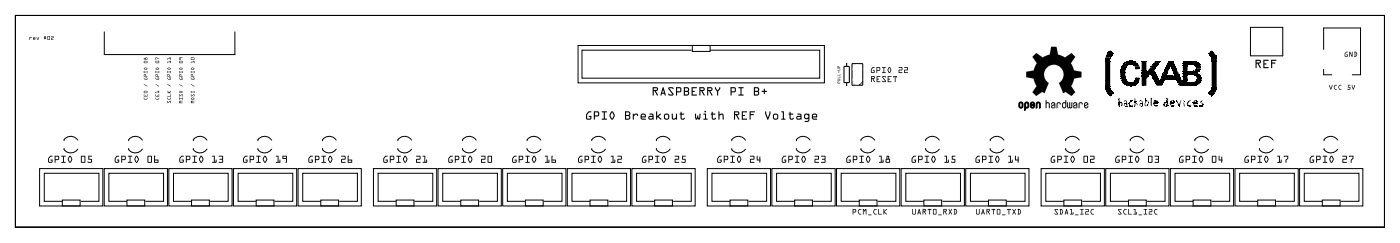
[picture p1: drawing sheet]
<svg xmlns="http://www.w3.org/2000/svg" width="330mm" height="57mm" viewBox="0 0 330 57" stroke-linecap="round" stroke-linejoin="round" font-family="sans-serif">
<g fill="none" stroke="#000" stroke-width=".24">
<path d="M3.6 3.6h322.9v49.8h-322.9zM24.6 7.5v5.3h30.8v-5.3M136.3 10.7h58.1v8.8h-58.1zM163.1 11.8h-25.8v6.6h56v-6.6h-25.8M163.3 10.7h4.2v1.4h-4.2zM203.5 19.2l-.9 .8M264.9 15.1h3.5M265 19.6h2.4M265.5 14.6h2.5M265.6 15h2.4M265.6 14.9h2.7M265.7 14.5h2.1"/>
<path d="M265.9 14.8h2.3M266 14.8h2M269.3 17h3.1M273.9 18.2h2.9M273.9 18.3h4.6M274.6 18.6h3.5M274.7 18.5h3.8M274.8 18.5h2.8M275.4 17.9h2.9M277.8 19.3h2.1M277.9 19.5h2M278 19.8h3.9"/>
<path d="M278.2 19.7h3.5M278.4 19.7h3.7M278.4 19.6h3.6M278.5 20h3.9M278.6 19.9h3.5M279 14.5h3.2M279 14.8h3.6M279 14.9h3.8M279 15h3.5M279 15.1h3.6M279 14.4h2.2M279 16.8h2.4"/>
<path d="M279 17h2.9M279 17.3h3.5M279 17.4h2.7M279 17.4h3M279 17.5h3.9M279.1 14.8h3.7M280.1 17h2.3M280.3 16.9h2.4M294.9 6.4h7.6v6.7h-7.6zM312.2 16.3v1.3h1.9M312.2 11.6v-5h8.7v11h-2M9.3 39.7h15v8.7h-15z"/>
<path d="M15.1 34.9a1.61 1.61 0 0 0 2.8 .7l.5-.6M15.1 32.8v.4M15.1 32.8a1.95 1.95 0 0 1 3.3 .2M24.6 39.7h14.9v8.7h-14.9zM30.4 34.9a1.61 1.61 0 0 0 2.7 .7l.5-.6M33.6 33a1.95 1.95 0 0 0-3.2-.2v.4M39.8 39.7h14.9v8.7h-14.9zM45.6 34.9a1.61 1.61 0 0 0 2.7 .7l.6-.6M48.8 33a1.95 1.95 0 0 0-3.2-.2v.4M55.1 39.7h14.9v8.7h-14.9zM60.8 34.9a1.61 1.61 0 0 0 2.8 .7l.5-.6M64.1 33a1.95 1.95 0 0 0-3.3-.2v.4"/>
<path d="M70.3 39.7h14.9v8.7h-14.9zM76.1 34.9a1.61 1.61 0 0 0 2.7 .7l.5-.6M79.3 33a1.95 1.95 0 0 0-3.2-.2v.4M88.1 39.7h14.9v8.7h-14.9zM93.9 34.9a1.61 1.61 0 0 0 2.7 .7l.5-.6M97.1 33a1.95 1.95 0 0 0-3.2-.2v.4M103.3 39.7h14.9v8.7h-14.9zM109.1 34.9a1.61 1.61 0 0 0 2.7 .7l.6-.6M112.3 33a1.95 1.95 0 0 0-3.2-.2v.4M118.6 39.7h14.9v8.7h-14.9zM124.3 34.9a1.61 1.61 0 0 0 2.8 .7l.5-.6M127.6 33a1.95 1.95 0 0 0-3.3-.2v.4"/>
<path d="M133.8 39.7h14.9v8.7h-14.9zM139.6 34.9a1.61 1.61 0 0 0 2.7 .7l.5-.6M142.8 33a1.95 1.95 0 0 0-3.2-.2v.4M149 39.7h15v8.7h-15zM154.8 34.9a1.61 1.61 0 0 0 2.8 .7l.5-.6M158.1 33a1.95 1.95 0 0 0-3.3-.2v.4M166.8 39.7h14.9v8.7h-14.9zM172.6 34.9a1.61 1.61 0 0 0 2.7 .7l.6-.6M175.8 33a1.95 1.95 0 0 0-3.2-.2v.4M182.1 39.7h14.9v8.7h-14.9zM187.8 34.9a1.61 1.61 0 0 0 2.8 .7l.5-.6M191.1 33a1.95 1.95 0 0 0-3.3-.2v.4"/>
<path d="M197.3 39.7h14.9v8.7h-14.9zM203.1 34.9a1.61 1.61 0 0 0 2.7 .7l.5-.6M206.3 33a1.95 1.95 0 0 0-3.2-.2v.4M212.5 39.7h15v8.7h-15zM218.3 34.9a1.61 1.61 0 0 0 2.8 .7l.5-.6M221.6 33a1.95 1.95 0 0 0-3.3-.2v.4M227.8 39.7h14.9v8.7h-14.9zM233.6 34.9a1.61 1.61 0 0 0 2.7 .7l.5-.6M236.8 33a1.95 1.95 0 0 0-3.2-.2v.4M240.4 24.1l.4-.1 .3 .1 .2 .8a.49 .49 0 0 1-.5 .5 .49 .49 0 0 1-.5-.5zM240.6 24.3h.4l.1 .6a.28 .28 0 0 1-.3 .3 .28 .28 0 0 1-.3-.3zM241.8 24.1l.4-.1 .3 .1 .1 .8-.3 .5h-.4v.5h-.2z"/>
<path d="M242 24.3h.4v.6a.28 .28 0 0 1-.2 .3 .28 .28 0 0 1-.3-.3zM243.2 24.1l.5-.1 .3 .5-.8 .4a.28 .28 0 0 0 .3 .3 .28 .28 0 0 0 .3-.3l.2-.1a.5 .5 0 0 1-.4 .6 .5 .5 0 0 1-.6-.5zM243.3 24.3l.3-.1 .2 .3-.6 .2zM244.5 24.1l.6-.1 .2 .3 .1 1-.2 .1v-.9a.28 .28 0 0 0-.3-.3 .28 .28 0 0 0-.3 .3v.8l-.2 .1zM245.6 39.7h14.9v8.7h-14.9zM251.3 34.9a1.61 1.61 0 0 0 2.8 .7l.5-.6M254.6 33a1.95 1.95 0 0 0-3.3-.2v.4M260.8 39.7h14.9v8.7h-14.9zM266.6 34.9a1.61 1.61 0 0 0 2.7 .7l.5-.6M269.8 33a1.95 1.95 0 0 0-3.2-.2v.4M276 39.7h15v8.7h-15zM278.4 20.1h3.6"/>
<path d="M278.6 20h3.2M281.8 34.9v.3M285.1 33a1.95 1.95 0 0 0-3.3-.2v.4M285.1 35a1.95 1.95 0 0 1-3.3 .2M291.3 39.7h14.9v8.7h-14.9zM297.1 34.9a1.61 1.61 0 0 0 2.7 .7l.5-.6M300.3 33a1.95 1.95 0 0 0-3.2-.2v.4M306.5 39.7h14.9v8.7h-14.9zM312.3 34.9a1.61 1.61 0 0 0 2.7 .7l.6-.6M312.3 32.8v.4M312.3 32.8a1.95 1.95 0 0 1 3.2 .2M14.7 47h4.2v1.4h-4.2z"/>
<path d="M14.7 47.3h-4.3v-6.5h12.9v6.5h-4.2M29.9 47h4.2v1.4h-4.2zM29.9 47.3h-4.2v-6.5h12.9v6.5h-4.3M45.2 47h4.2v1.4h-4.2zM45.2 47.3h-4.3v-6.5h12.9v6.5h-4.2M60.4 47h4.2v1.4h-4.2zM60.4 47.3h-4.2v-6.5h12.9v6.5h-4.3M75.7 47h4.2v1.4h-4.2zM75.7 47.3h-4.3v-6.5h12.9v6.5h-4.3M93.4 47h4.2v1.4h-4.2zM93.4 47.3h-4.2v-6.5h12.9v6.5h-4.3M108.7 47h4.2v1.4h-4.2z"/>
<path d="M108.7 47.3h-4.3v-6.5h12.9v6.5h-4.2M123.9 47h4.2v1.4h-4.2zM123.9 47.3h-4.2v-6.5h12.9v6.5h-4.3M139.2 47h4.2v1.4h-4.2zM139.2 47.3h-4.3v-6.5h12.9v6.5h-4.3M154.4 47h4.2v1.4h-4.2zM154.4 47.3h-4.3v-6.5h12.9v6.5h-4.2M172.2 47h4.2v1.4h-4.2zM172.2 47.3h-4.3v-6.5h12.9v6.5h-4.2M187.4 47h4.2v1.4h-4.2zM187.4 47.3h-4.2v-6.5h12.9v6.5h-4.3M202.7 47h4.2v1.4h-4.2z"/>
<path d="M202.7 47.3h-4.3v-6.5h12.9v6.5h-4.3M217.9 47h4.2v1.4h-4.2zM217.9 47.3h-4.3v-6.5h12.9v6.5h-4.2M233.1 47h4.2v1.4h-4.2zM233.1 47.3h-4.2v-6.5h12.9v6.5h-4.3M250.9 47h4.2v1.4h-4.2zM250.9 47.3h-4.2v-6.5h12.9v6.5h-4.3M266.2 47h4.2v1.4h-4.2zM266.2 47.3h-4.3v-6.5h12.9v6.5h-4.3M281.4 47h4.2v1.4h-4.2zM281.4 47.3h-4.3v-6.5h12.9v6.5h-4.2M296.6 47h4.2v1.4h-4.2z"/>
<path d="M296.6 47.3h-4.2v-6.5h12.9v6.5h-4.3M311.9 47h4.2v1.4h-4.2zM311.9 47.3h-4.3v-6.5h12.9v6.5h-4.2"/>
</g>
<path d="M199.1 15.6h1.2v3.8h-1.2zM199.7 14.6v1M199.7 19.4v1M200.9 15h2.6v5h-2.6z" fill="none" stroke="#000" stroke-width=".25"/>
<g fill="#000">
<path d="M243.9 12.9l.5-.4 1.5 1 1.7-.7 .3-1.8h1.3l.3 1.8 1.7 .7 1.5-1 .9 .9-1 1.5 .7 1.7 1.8 .3v.6v.7l-1.8 .3-.7 1.7 1 1.5-.9 .9-1.4-1-.5 .3-1-2.4a2.32 2.32 0 0 0 .5-3.5 2.32 2.32 0 0 0-3.5 0 2.32 2.32 0 0 0 .5 3.5l-.9 2.4-.6-.3-1.4 1-.9-.9 1-1.5-.7-1.7-1.8-.3v-1.3l1.8-.3 .7-1.7-1-1.5zM260.7 13.8h.1zM260.7 13.8l1.1 .1zM260.7 13.9h1.1v.2h-1zM260.7 14.2l.9 .1zM260.7 14.3l1.1 .1zM260.7 14.4h1.1v5.8h-1.1zM260.7 14.1h1.1v.1h-1.1zM260.8 13.1h.4v.1h-.4zM260.8 13.2l1.3 .1zM260.7 13.4l1.1-.1-.1 .2zM260.7 13.5h1.1l-.1 .1h-.9l-.1 .2z"/>
<path d="M260.8 13.7l.8 .1zM260.9 12.9l1.4 .1zM260.9 13l1.3 .1h-.7zM260.9 13.6l1 .1zM260.9 13.8h.9zM261.1 12.7h1.2l-1.3 .2zM261.2 12.6l1.3 .1zM261.2 12.8l1 .1zM261.3 12.3l.7 .1zM261.3 13.1l.9 .1zM261.2 12.5l.3-.1zM261.5 12.2h.7l.1 .1z"/>
<path d="M261.5 12.5l1.1 .1zM261.5 12.7l1 .1zM261.5 12.1l.7 .1zM261.6 12l.2 .1zM261.6 12.3h.2zM261.6 12.4l.8 .1zM261.7 13.7l.1 .1zM261.8 11.9l.4 .2-.5-.1zM261.8 13.4l.1 .1zM261.8 13.5l.1 .1zM261.8 12l.2 .1zM261.9 12.3h.2z"/>
<path d="M262.1 12.3l.3 .1zM262.4 12.7h.2zM264.2 16.8h.3l-.3 .1zM264.2 16.9l1.2 .1zM264.2 17h1.2v1l-1.2-.2zM264.3 16.4h1.1v.5h-.7l-.4-.3zM264.3 16.7l.2 .1zM264.3 18h1.2zM264.4 16.1h1.1zM264.4 16.1h.9v.2zM264.4 16.2l.2 .1zM264.4 16.3l1.1 .1z"/>
<path d="M264.4 18l.2 .1-.3 .1zM264.4 18.4l1.2 .1zM264.5 15.8l1 .1-.2 .2h-.8zM264.4 18.3l1.1-.1 .1 .2zM264.5 18.5h1.1v.2zM264.5 18.6l1 .1h-1zM264.5 15.7h.7zM264.5 15.7l1.2 .1zM264.5 18.1l1 .1zM264.5 18.3l.9 .1zM264.5 18.8l1.2 .1zM264.6 18.7l.9 .1z"/>
<path d="M264.6 18.9l.2 .1zM264.6 19l.5 .1zM264.7 15.4l.2 .1zM264.7 15.5l.4 .1zM264.7 18l.8 .1zM264.7 18.7h.9zM264.7 19.1h.5v.2zM264.8 15.3h1.2l-.3 .3-1-.2zM264.8 15.6l.4 .1zM264.8 15.1l1.5 .1-.3 .1h-1.2zM264.8 18.9l.4 .1zM264.8 19.2l.2 .1z"/>
<path d="M264.8 19.4l.7 .1zM264.9 19.3l.7 .1zM264.9 19.5h.3zM265 15h.2zM265 15.4l.2 .1zM265.2 15.5l.1 .1zM265.2 19h.7l.1 .1zM265.2 19.7l.4 .1h-.4zM265.2 14.8l.7-.1-.4 .3h-.4zM265.2 15.6l.3 .1zM265.2 18.9l.6 .1zM265.2 19.1h.4l-.4 .2z"/>
<path d="M265.2 19.6l.4 .1zM265.3 14.6l.5 .1zM265.3 15.7h.4zM265.3 19.8l.5 .1zM265.4 15.5l.2 .1zM265.4 16l.2 .1zM265.4 16.1h.2l-.1 .2zM265.4 19.2l.5 .1zM265.5 15.9l.1 .1zM265.5 19.5h.6zM265.6 15.6l.2 .1zM265.6 18.7l.1 .1z"/>
<path d="M265.6 19.1l.4 .1zM265.6 19.4l.4 .1zM265.6 19.8h.1zM265.6 19.9l.1 .1zM265.6 19.7l1.7 .1zM265.7 19.3l.3 .1zM265.7 19.6l.2 .1zM265.8 14.4l.2 .1zM265.8 19.8h1.8zM265.8 19.9l1.5 .1zM265.9 14.6h2.2l.1 .2zM265.9 19.8l1.6 .1z"/>
<path d="M266 19.2l.3 .2zM266 19.6l1.2 .1zM266.1 14.4l.7 .1zM266.2 14.3l1.3 .1zM266.3 14.2l.6 .1zM266.3 19.4l.8 .1h-.9zM266.3 19.5h1.3zM266.4 15.1l.2 .1zM266.9 14.4l.8 .1zM267 14.2l.1 .1zM267 15.1l.3 .1zM267.1 15.2l.5 .1z"/>
<path d="M267.1 19.4l.4 .1zM267.1 19.3l.3-.1-.1 .2zM267.3 15.3h1.3zM267.3 19.6l1 .1zM267.4 15.1h1.1l.1 .2zM267.4 19.1l.3 .1-.2 .1zM267.4 19.3l.3 .1zM267.4 19.7l.1 .1zM267.4 19.9l.2 .1zM267.5 15.4l1.1 .1zM267.5 19.8l.5 .1zM267.6 15.5h1.1l.1 .3-.1-.1h-1.1z"/>
<path d="M267.6 18.8l1.1 .1zM267.5 19.1l.6-.2zM267.6 19.2l.3 .1zM267.6 19.4l.6 .1zM267.6 19.5l.8 .1zM267.6 19.7l.4 .1zM267.7 15.3l.9 .1zM267.7 15.7h.9v.1l-.4 .1zM267.7 15.7l.2 .1-.1 .1zM267.7 18.7l.9 .1zM267.7 19.1h.9zM267.7 19.8h.4z"/>
<path d="M267.7 19.9l.2 .1zM267.8 15.9l.2 .1zM267.8 16l.1 .1zM267.8 18.5l1 .1zM267.8 18.6h1v.2l-1-.1zM267.8 19.3l.3 .1zM267.8 16.1h.3zM267.8 16.1l.4 .1zM267.8 16.2l.4 .1-.4 .1zM267.8 18.2l.9 .1 .2 .2-1.1-.1zM267.8 18.4l.7 .1zM267.8 19.5h.4z"/>
<path d="M267.9 15.8l.3 .1zM267.9 19.1l.2 .1zM268 16l.9 .1zM268 19l.2 .1zM268 19.2l.4 .1zM268.1 15h.1zM268.1 15.9l.1 .1zM268.1 19.7l.1 .1zM268.2 16.1h.7v.1zM268.2 18.9h.5v.2h-.5zM268.2 19.3l.4 .1zM268.2 16.1l.4 .1-.3 .1z"/>
<path d="M268.2 19.5h.2zM268.3 19.1l.2 .1zM268.3 19.4l.2 .1zM268.4 15.8l.4 .1zM268.5 15.9l.4 .1zM268.6 18.4l.1 .1zM269.3 14.4l.3 .1zM269.3 14.5l1.1 .1zM269.3 14.6h1.1v1.9h-1.1zM269.3 16.5h.6zM269.3 16.5l1.1 .1zM269.3 16.6h.7v.2h-.7z"/>
<path d="M269.3 16.8h1.1zM269.3 16.8l1 .1-1 .1zM269.3 17.1l2.2 .1zM269.3 17.2h1.7zM269.3 17.2l1.9 .1zM269.3 17.3h1.8l.1 .3-.4 .3-.3-.3h-1.2zM269.3 17.6l1.1 .1zM269.3 17.7l1.2 .1zM269.3 17.8l1.4 .1zM269.3 17.9l1.6 .1zM269.3 18h1.3zM269.3 18l1.5 .1z"/>
<path d="M269.3 18.1h1.4l-.3 .4v1.7l-1.1-.1zM269.7 14.4l.4 .1zM270.1 16.6h.3v.2h-.3zM270.2 14.4l.2 .1zM270.5 16.9l.1 .1zM270.5 16.8l1.2 .1zM270.6 16.8h.3zM270.7 16.7l.2 .1zM270.7 16.9l1.1 .1zM270.9 16.3l1.3 .1-.2 .1v.2l-1.1 .1-.2-.1zM271 16.2l1.3 .1zM271 16.8h1.4z"/>
<path d="M271.1 16.1l.3-.1-.2 .2zM271.2 17.2l.2 .1zM271.3 15.7l.6 .1-.7 .2zM271.3 16.1l.2 .1zM271.3 17.2h1.3zM271.3 17.3l.3 .1zM271.4 15.7h1.3zM271.4 15.9l.4 .1-.3 .1zM271.4 16.1h.6zM271.4 17.4l1 .1zM271.5 15.6l.4 .1zM271.5 17.2h1l.1 .2z"/>
<path d="M271.5 17.5l.8 .1zM271.5 17.6h.9zM271.6 16.1l.4 .1zM271.6 17.1l.8 .1zM271.6 17.8l.2 .2zM271.6 17.3l.8 .1zM271.6 17.6l.8 .1-.4 .1zM271.7 15.3h.3v.1l-.4 .2zM271.7 16l.7 .1zM271.7 17.7l.2 .1zM271.7 18l.2 .1zM271.8 15.2l.8 .1z"/>
<path d="M271.8 15.8l.6 .1zM271.8 16.7l.4 .1zM271.8 16.8l.5 .1zM271.8 17.8l.9 .1zM271.8 18h.9zM271.8 18.1l.2 .1zM271.8 18.2l.9 .1zM271.9 15.1l.5 .1zM271.9 15.5l.3 .1zM271.9 15.9l.4 .1zM271.9 16.9l.5 .1zM271.9 17.9l.7 .1z"/>
<path d="M271.9 18.3h1zM272 15.4l.1 .1zM272 15.6l.3 .1zM272 15.7h.6v.2zM272 18l.4 .1zM272 18.5l1.3 .1zM272 14.9l.7 .1zM272 15.3h1zM272 15.3l.2 .1zM272 16.1l.4 .1zM272 18.3l1.2 .1zM272 18.7h1.4z"/>
<path d="M272.1 15h.4l-.3 .1zM272.1 16.1h.3zM272.1 18.1l.3 .1zM272.1 18.4l1 .1zM272.1 18.6l.9 .1zM272.1 18.7l1 .1-.9 .3zM272.2 14.8l.2 .1zM272.2 15.4l.2 .1zM272.1 16.6l.2-.1 .1 .3zM272.3 15.3l.2 .1zM272.3 15.5l.1 .1zM272.3 19.1h.4z"/>
<path d="M272.3 19.1l.3 .1-.2 .2zM272.4 14.4l.4 .1h-.3l-.4 .3zM272.4 14.7l.3 .1zM272.4 15.6l.3 .1zM272.4 15.9l.1 .1zM272.4 17.5l.4 .1 .1 .3zM272.4 17.7l.1 .1zM272.4 14.3l1.3 .1zM272.4 14.6l.2 .1zM272.4 15l.4 .1zM272.4 15.4l.3 .1zM272.4 17.4l.2 .1z"/>
<path d="M272.4 18l.4 .1zM272.4 19.4l.2 .1h-.2zM272.5 14.6h.3zM272.5 14.8l.5 .1zM272.5 15.1l.6 .1zM272.5 15.5l.2 .1zM272.5 18.1l.6 .1zM272.5 19l.2 .1zM272.5 19.3l.3 .1zM272.5 19.5l1.2 .1zM272.5 19.6l1.7 .1zM272.6 14.5l.9 .1z"/>
<path d="M272.6 15h.4zM272.6 15.3l.3 .1zM272.6 18.9l2 .1zM272.6 19.2l1.8 .1zM272.6 19.5h1.7zM272.6 19.7l1.2 .1zM272.7 14.6l.5 .1zM272.7 15.2l.2 .1zM272.7 17.9l.3 .1zM272.7 19.4l1.6 .1zM272.7 19.8h1.2zM272.7 19.8l1.5 .1z"/>
<path d="M272.7 14.9l.4 .1zM272.7 19h1.8v.1zM272.7 19.9l1.2 .1zM272.8 14.7l.3 .1zM272.8 18l.3 .1zM272.8 18.2l.3 .1zM272.8 19.1h1.5zM272.8 19.1l1.6 .1zM272.9 14.4l.7 .1zM272.9 15l.2 .1zM272.9 19.3l1.4 .1zM273.1 14.6h.2z"/>
<path d="M273.1 14.8l.2 .1zM273.1 15h.1zM273.1 18.6l.1 .1zM273.1 18.8l.4 .1zM273.2 14.7l.2 .1zM273.3 14.6l.2 .1zM273.6 18.7h.4zM273.6 18.7l1 .1zM273.6 18.8l.4 .1zM273.7 18.5l.8-.1-.6 .3h-.2zM273.9 18.3l3.7 .1-3 .1zM273.9 19.7l.3 .1h-.2z"/>
<path d="M273.9 18h1.1zM274 17.9l.9 .1zM273.9 18.1l1.1-.1-.1 .2zM274 18.6l.4 .1zM274.1 17.6l1 .1zM274.1 17.7h2.8v.2zM274.1 17.8l1.3 .1zM274.1 18.8l.2 .1zM274.2 17.5l.1 .1zM274.2 17.6h.7zM274.2 18.5l.5 .1zM274.2 17.4l.7 .1z"/>
<path d="M274.2 17.2h.4l-.1 .2zM274.4 17l.2 .1zM274.4 17.1l.3 .1zM274.4 17.5l.2 .1zM274.4 18.7h.3zM274.4 18.8l.2 .1zM274.6 16.4l1.1 .1zM274.6 16.5h1v.2l-.3 .4-.9-.1 .3-.4zM274.6 17l.4 .1zM274.6 17.2l.7 .1zM274.6 17.5l.6 .1zM274.7 16.3l.5 .1z"/>
<path d="M274.7 17.2h.4zM274.7 17.3l.6 .1-.3 .1zM274.8 16.1h.6zM274.8 16.1l.9 .1zM274.8 16.2l.3 .1zM274.8 17.1l.6 .1zM274.9 15.8l.2 .1-.2 .1zM275 15.7h.6zM275 15.7l.9 .1zM275 17.6h.1zM275 15.5l.9 .1zM275 15.9l.4 .1z"/>
<path d="M275 18l1.7 .1zM275.1 15.3l.2 .1zM275.1 18h.3zM275.1 18.1l1.8 .1zM275.2 15.1l.5 .1-.5 .1zM275.2 15.8l.5 .1zM275.2 16l.3 .1zM275.2 16.2l.3 .1zM275.2 17.2h.2zM275.3 15l1.6 .1zM275.3 15.3h1.1zM275.3 15.6l.4 .1z"/>
<path d="M275.3 16.3l.4 .1zM275.4 14.8l.3 .1zM275.3 15l.5-.1-.1 .1zM275.3 15.4l.4-.1-.1 .2zM275.4 17.8l1.3 .1zM275.4 18h1.5v.1zM275.5 14.5l1.2 .1zM275.4 14.6h.6l-.4 .2zM275.5 15.9l.4 .1zM275.5 16.1h.3zM275.6 14.4l.2 .1zM275.6 15.2l.9 .1z"/>
<path d="M275.6 16.2l.1 .1zM275.7 15.4l.1 .1zM275.7 15.7h.3zM275.7 14.6l1.1 .1zM275.7 15.1h1.3l.1 .3zM275.7 15.6l.3 .1zM275.8 14.8l1 .1zM275.8 15.3h.5v.2l-.3 .1zM275.9 14.4l.3 .1zM275.9 14.9h1v.1h-.9zM276 14.7l.7 .1zM276.1 14.6h.6z"/>
<path d="M276.1 15.5l1.1 .1zM276.1 15.7h.4zM276.2 15.6l.6 .1zM276.2 15.7l1.1 .1zM276.3 14.4l.4 .1zM276.3 15.9l1 .1zM276.3 16l.2 .1zM276.3 16.1h.2zM276.4 15.3l.5 .1zM276.4 15.4l.7 .1zM276.4 16.1l1.1 .1zM276.4 16.2l.1 .1z"/>
<path d="M276.5 15.8l.8 .1zM276.5 16.3l1.1 .1zM276.5 16.4h1.1v.2l-1.1-.1zM276.5 16h.9v.1h-.7zM276.6 15.3h.2zM276.6 16.2l.9 .1zM276.6 16.5l.7 .1zM276.6 16.6l1 .1zM276.6 16.7h1.1l.3 .5-1.3-.2zM276.8 15.7h.4zM276.8 17l.4 .1zM276.8 17.1l.8 .1z"/>
<path d="M276.9 15.6l.3 .1zM276.9 17.2h.6l-.5 .1zM276.9 18.2l1.5 .1zM276.9 17.3l.2 .1zM276.9 17.7l.2 .1zM276.9 17.8l.3 .1zM276.9 18h.3l-.3 .1zM277 17.6h.6zM277 17.6l1.2 .1zM277 18.1l.2 .1zM277 17.5l.7-.1zM277.1 18l1 .1z"/>
<path d="M277.2 17.3l.6 .1zM277.2 17.5l.9 .1zM277.2 17.7h1l.1 .2h-1.1zM277.2 17l.3 .1zM277.2 18h1.2zM277.2 18.1l1.2 .1zM277.4 17.2l.2 .1zM277.4 18.7h.9zM277.6 17.2h.4v.3zM277.6 18.7l.2 .1zM277.6 18.9l1.1 .1zM277.6 18.5l.2 .1z"/>
<path d="M277.6 18.8l.5 .1zM277.6 19l1.1 .1h-.7zM277.7 17.6h.4zM277.7 18.3l.8 .1zM277.7 19.1h.2zM277.7 19.1l1 .1zM277.7 19.2l.9 .1zM277.8 19.4l.9 .1zM277.9 18.5h.7l.1 .3-.2-.2zM277.9 18.7l.1 .1zM277.9 19.5l.5 .1-.4 .2zM278 19.9l.4 .2-.3 .1z"/>
<path d="M278.1 19.8l.2 .1zM278.2 18.6l.2 .1zM278.2 18.8l.5 .1zM278.3 18.7l.1 .1zM278.4 18.7h.1zM278.4 19.8l.1 .1zM278.7 19.2l.4 .1zM278.8 19.4l1.2 .1zM279 14.6h3.3l-3.3 .2zM279 15.1l2.7 .1zM279 15.2l.9 .1zM279 15.3h.9z"/>
<path d="M279 15.3l1.1 .1zM279 15.4h1.1v.3l-1.1-.1zM279 15.6l.9 .1zM279 15.7h1.1zM279 15.7h1.1v1.1h-1.1zM279 17.1l2.8 .1h-2.8zM279 17.6h3.5h-2.4l-.2 .2-.9-.1zM279 17.7l.9 .1zM279 17.8l1 .1zM279 17.9h1.1v.1zM279 18h.9zM279 18h1l.1 .3h-1z"/>
<path d="M279 18.6l.1 .1zM279 18.7h1.1zM279 18.9l.9 .1zM279 19l1.1 .1zM279.1 16.8l1.1 .1zM279 18.4l1.1-.1v.4h-.9zM279 18.8l1.1-.1v.3zM279.1 19.1h.9l.1 .1zM279.1 16.9l.8 .1zM279.1 19.2l.9 .1zM279.2 19.1l.7 .1zM279.9 15.2l1.2 .1h-1.1z"/>
<path d="M280 19.3l.2 .1zM280.1 19.4l1.8 .1zM280.2 16.7l.1 .1zM280.2 19.5h1.3zM280.4 16.7l.7 .1zM281.2 16.7h.3v.1zM281.3 14.4l.8 .1zM281.4 15.2l1.7 .1zM281.5 16.6l.2 .1zM281.6 16.8h.2zM281.6 17.6l1.5 .1zM281.6 19.5h.2z"/>
<path d="M281.7 16.7l.6 .1zM281.7 15.3h.3zM281.7 16.5l.4 .1-.4 .1zM281.8 15.1l1.2 .1zM281.8 15.3l.5 .1zM281.8 17.2h.3zM281.8 17.3l.3 .1zM281.8 17.7l.5 .1zM281.8 19.7l.3 .1zM281.9 15.4l1.1 .1zM281.9 16.5h.6zM281.9 16.8h.2z"/>
<path d="M281.9 17.1l.4 .1zM280.5 19.3l1.7-.2-.2 .3zM281.9 19.5h.3zM282 16.6l.2 .1zM282 17l.1 .1zM282 19.1h1.1zM282 19.4l1.2 .1h-.9zM282 19.8h.2zM282.1 16.1v.2zM282.1 15.3h1l.1 .2zM282.1 15.7h1.1zM282.1 17.4l.3 .1z"/>
<path d="M282.1 19.3l1.2 .1zM282.1 15.5l1.1 .1zM282.1 15.7h1.2v.2h-1zM282.1 15.9l1.1 .1zM282.1 16.1h.2zM282.1 16.4l1 .1zM282.1 16.5l.2 .1zM282.1 17.3h.6l.2 .2zM282.1 18.9l1.1 .1-1.1 .1zM282.1 19.2l.2 .1zM282.1 19.6l.4 .1zM282.1 19.8l.2 .1z"/>
<path d="M282.2 14.6l.4 .1zM282.2 15.6l.8 .1zM282.2 17.9h1l-.2 .2 .2 .2h-.9zM282.2 18.8l1.1 .1zM282.2 19h1.1v.2l-.1-.1zM282.2 19.5l.9 .1zM282.2 19.7l.4 .1zM282.3 16h.9v.1h-.8zM282.3 16.1h.9v.2l-.9 .1zM282.3 16.6l.4 .1zM282.3 16.8h.5zM282.3 17.8l.9 .1z"/>
<path d="M282.3 18.3l1 .1zM282.3 18.4h1l.1 .3-1 .1zM282.3 19.1l.9 .1zM282.3 19.8h.4v.1zM282.4 14.6h.1zM282.4 16.7l.5 .1zM282.4 17.7l.8 .1zM282.4 19.2l.9 .1zM282.4 19.8l.1 .2zM282.5 15h.2zM282.5 19.6l.2 .1zM282.6 16.5h.2z"/>
<path d="M282.6 17.6h.4zM282.7 14.8l.2 .2zM282.7 15l.3 .1zM282.7 16.5l.3 .1zM282.7 19.7l.2 .1h-.1zM282.8 15h.1zM282.8 16.6l.1 .1zM282.9 16.5h.1zM283.2 18l.1 .1zM283.3 18.2v.1zM283.3 18.9l.1 .1zM285.1 12.5l1.2 .1z"/>
<path d="M285.1 12.6l1.2 .1h-1l-.2 .1zM285.3 12.3h.4l-.6 .2zM285.3 12.7h1.2l.2 .4-1.3-.2zM285.3 12.9l1 .1zM285.4 12.2h.8l.1 .1zM285.4 12.7h1zM285.4 13l1 .1zM285.4 13.1h.9zM285.5 12.1l.6 .1zM285.5 12.4l.4 .1zM285.5 13.1l1 .1zM285.5 13.2h.4v.2h-.4z"/>
<path d="M285.6 12.3l.7 .1zM285.6 13.5h.2zM285.7 13.4l1.2 .1zM285.7 13.7l.2 .1zM285.6 12l.3-.1 .1 .2zM285.8 13.5l1.2 .1zM285.8 13.8h1.2zM285.8 14.2h.1zM285.8 14.2l1.2 .1zM285.8 14.3l.1 .1zM285.8 14.4l1.1 .1zM285.8 14.5h1.2v6.1l-1.2-.2z"/>
<path d="M285.9 13.5h.2zM285.9 13.6h1.1v.2h-1.1zM285.9 13.8h1.1v.4h-1.2zM285.9 12.3h.2zM285.9 13.2l.9 .1zM285.9 13.3l1 .1zM286 12.4h.4l.1 .3zM286 14.3l1 .1zM286.1 14.2h.7zM286.2 13.5h.7zM286.3 13.1h.5zM286.6 13.1l.2 .1z"/>
<path d="M244.5 24.1l.6-.1 .2 .3 .1 1-.2 .1v-.9a.28 .28 0 0 0-.3-.3 .28 .28 0 0 0-.3 .3v.8l-.2 .1zM246.6 23.6l.2-.1v.6h.5l.3 .2v1.1l-.2 .1v-1a.28 .28 0 0 0-.3-.3 .28 .28 0 0 0-.3 .3v.9l-.2 .1zM248.1 24.2l.5-.1 .3 .2v1.1l-.2 .1v-.7l-.6 .3 .5 .3a.41 .41 0 0 1-.6-.1 .41 .41 0 0 1 .2-.6l.5-.2a.28 .28 0 0 0-.3-.3 .28 .28 0 0 0-.3 .3l-.2 .1zM249.4 24.2l.3-.2 .3 .2 .2 .3-.2 .1a.29 .29 0 0 0-.2-.4 .29 .29 0 0 0-.4 .3v.9l-.2 .1zM251.7 24.1l.2-.1v1.1l.1 .2 .2-.2v-1l.2-.1v1.1l.1 .2 .2-.2v-1l.2-.1-.1 1.4h-1zM253.3 24.2l.5-.1 .2 .2 .1 1.1-.2 .1v-.7l-.6 .3 .5 .3a.41 .41 0 0 1-.6-.1 .41 .41 0 0 1 .1-.6l.6-.2a.28 .28 0 0 0-.3-.3 .28 .28 0 0 0-.3 .3l-.2 .1zM254.5 24.2l.4-.2 .3 .2 .2 .3-.2 .1a.29 .29 0 0 0-.3-.4 .29 .29 0 0 0-.3 .3v.9l-.2 .1zM260.7 20.2h1zM260.7 20.4l1.1 .1zM260.7 20.5l.1 .1zM260.7 20.6h1zM260.7 20.6l1 .1z"/>
<path d="M260.7 20.7l1.1 .1zM260.7 20.8l.9 .1-.9 .1zM260.7 20.2l1.1 .1zM260.7 21h1.2zM260.7 21l.9 .1-.9 .1zM260.8 20.3l1 .1zM260.8 21.2l.8 .1zM260.8 21.3l.9 .1zM260.8 21.4h1.4zM260.8 21.4h1.4l.1 .2zM260.9 20.5l.7 .1zM261 21.6l1.4 .1z"/>
<path d="M261 21.7h.4v.1zM261.1 21.5l.3 .1zM261.1 21.8l.1 .2zM261.2 22l1.4 .1zM261.3 21.8l.2 .1zM261.3 21.9l1.3 .1zM261.3 22.1h.2zM261.4 22.1l.6 .1zM261.5 21.7h.9v.2h-.9zM261.5 22.2l.2 .1zM261.5 22.3l.3 .1zM261.6 20.9l.3 .1z"/>
<path d="M261.6 21.1l.2 .1-.1 .1zM261.6 22.1h.2zM261.7 20.5h.1v.2zM261.7 20.8l.2 .1zM261.7 21h.3l.1 .4zM261.7 22.4l.3 .1zM261.7 22.5l.3 .1-.2 .1zM261.8 21.3l.1 .1zM261.8 22.1h.4zM261.9 22.2l.2 .1zM262 22.3l.2 .1zM262.1 22.1h.2v.2z"/>
<path d="M262.5 21.8l.1 .1zM263.8 24l.5 .1zM263.8 24.1l.9 .1zM263.8 24.2l.5 .1-.3 .1zM263.8 24.4h.3zM263.8 24.5l.3 .1zM263.9 23l.2 .1-.1 .6 .1 .3h.4v.1l-.7-.1v-.4l.2-.1zM263.8 24.7l.3-.1v.5l-.3-.1zM264 24.4l.1 .1zM264.5 24.2h.3l-.1 .6-.2-.1zM264.5 24.8l.2 .1zM265.1 23.7l.3 .1-.3 .1z"/>
<path d="M265.2 24.4h.1l-.1 .4 .2 .1-.3-.1zM265.2 24.4h.2zM265.3 24.9l.6 .1zM265.2 23.6h.4l.2 .2 .1 .6-.3-.1-.1-.6zM265.5 24.4h.3zM265.6 25l.2 .1zM265.7 20l1.8 .1zM265.8 20.1l1.4 .1zM265.8 24.4l.1 .5h-.2zM266 20.2h1.4zM266.3 24.7h.3zM266.3 24h.2z"/>
<path d="M266.3 24h.3v.2zM266.3 24.3l.2-.1v.5l-.2-.1zM266.3 24.7l.4 .1-.3 .1zM266.5 20.2l.2 .1zM266.4 23.9l.3-.1v.2zM266.5 24.9l.2 .1zM266.6 23.7l.3 .1zM266.7 25l.2 .1zM266.7 20.2l.2 .1zM266.7 24.8l.3 .1-.2 .1zM266.8 23.6h.3v.1h-.3zM267 24.7h.2v.1h-.3z"/>
<path d="M267 24.9l.1 .1zM267.3 20.1l.2 .1zM267.5 20l.3 .1zM267.6 23l.2 .1-.1 .7zM267.6 23.8l.6 .1zM267.6 24h.4zM267.6 24h.3l.3 .5-.6-.2zM267.6 25l.2 .1zM267.7 24.3l.1 .7-.3-.1zM267.8 23.9l.3 .1zM267.9 23.7l.3 .1zM268.2 24.6l.1-.1 .1 .2z"/>
<path d="M268.8 23.7l.1 .3-.2-.1zM268.9 23.6l.1 .1zM268.8 24.4h.2l-.1 .3 .1 .3-.2-.2zM269 23.6h.2zM269 24.3l.3 .1zM269.1 24.4h.3zM269.2 23.6h.1v.2zM269.3 20.1l.4 .1zM269.3 23.7l.2 .7h-.2zM269.3 24.4h.3v.5l-.4 .2zM270 24.3h.1v.8l-.1-.2zM270.1 23.6l.4 .2-.3 .4h-.1z"/>
<path d="M270.1 23l.1 .2zM270.1 23.2l.1 .3zM270.2 24.8l.3 .1zM270.5 23.6v.2zM270.5 24.7l.2 .1zM270.6 23.6l.2 .1-.1 .2zM270.8 23.8l.1 .3zM270.8 24.2l.1 .1v.3h-.2zM271.4 23l.2 .2v1.8l-.2-.2zM272 24.1l.2 .1-.2 .1zM272 24.3l.3 .1zM272 24.4h.3l.2 .4-.4-.1z"/>
<path d="M272.1 24l-.1 .1zM272.1 23.8l.3-.1v.3zM272.2 24l.4 .1zM272.2 24.2l.8 .1zM272.2 24.7l.2 .1zM272.3 24.1l.4 .1zM272.3 24.8l.8 .1zM272.4 23.6l.2 .1zM272.4 24.9l.6 .1-.5 .1zM272.4 23.7l.3 .1zM272.5 23.6h.3zM272.7 24l.3 .1z"/>
<path d="M272.7 20h1.3l.1 .2h-1.3zM272.8 23.6l.3 .4zM272.9 24h.2zM272.9 24.7l.2 .1zM274.4 24.4l.2 .1-.2 .1zM274.4 24.6l.3 .1zM274.4 24.7h.3l-.1 .3h-.1zM274.6 24.3l.4-.1-.3 .3-.2-.1zM274.6 24.8l.2 .1zM274.6 25l.4 .1h-.3zM274.7 24.1l.8 .1zM275 25.1h.1z"/>
<path d="M274.8 24h.5l-.2 .1zM274.8 24.9l.5-.1 .1 .2zM275.2 23.6l.1 .1zM275.2 23.7l.2 .1-.2 .1zM275.2 23.9l.3 .1zM275.2 24l.3 .1zM275.2 24.2h.3v.5l-.3-.2zM275.2 24.7h.2zM275.3 24.7l.2 .1zM275.3 23.2h.2v.6l-.3-.2zM275.4 23.8l.1 .1zM275.4 24h.1z"/>
<path d="M275.9 24.3h.2l.1 .4 .3 .2h-.3l-.2-.2zM276 24l.3 .1zM276 24.1l.2 .1zM276 24.2l.7 .1zM276 24l.1-.1v.1zM276.1 23.7h.3v.2zM276.2 23.9l.1 .1zM276.3 24.1l.7 .1zM276.3 24.9l.6 .1zM276.4 25l.5 .1zM276.2 23.6h.5l-.2 .2zM276.5 24l.2 .1z"/>
<path d="M276.6 24.8l.3 .1zM276.7 23.7l.2 .1zM276.8 23.8h.2v.2zM276.8 24l.2 .1zM276.8 24.2l.1 .1zM276.8 24.7h.2v.2zM277.6 23.8l.3 .2 .1 .6-.4-.4zM277.9 24.6l.2 .1zM277.9 24.7h.4zM278 24.8l.2 .2zM278.3 24h.1v.4l-.2 .3zM278.4 23.6h.2l-.1 .4-.1-.1 .1-.1z"/>
<path d="M279.1 23.6h.2l-.1 .2zM279.1 24.1h.2l-.1 .3h.2l.1 .7h-.3zM280 24.7h.2zM280 24.7l.4 .1zM280.1 24h.3l-.2 .4 .1 .3h-.4zM280.1 24.8l.6 .1zM280.2 23.9l.1 .1zM280.2 24.9l.4 .1-.3 .1zM280.2 23.8h.3v.2zM280.6 25l.1 .1zM280.4 23.6h.4l-.2 .3-.3-.1zM280.6 24.7h.4l-.1 .2z"/>
<path d="M280.7 24.9l.2 .1zM281.4 24.1l.4 .1zM281.4 24.2l1 .1zM281.4 24.3l.2 .1-.1 .1h-.1zM281.5 24.5l.3 .3h-.3zM281.7 24.8l.5 .1zM281.7 24.9l.7 .1zM281.7 23.6h.4l-.4 .3v.2h-.3zM281.8 24l.2 .1zM281.8 25l.3 .1zM281.9 20l.2 .1zM281.9 24.1l.2 .1z"/>
<path d="M282.1 25l.2 .1zM282.2 23.8l.3 .1zM282.2 24.7l.3 .1-.2 .1zM282.1 24l.4-.1-.2 .1 .2 .2zM282.9 24.7l.2 .1zM282.9 24.8l.4 .1zM283 24.9l.7 .1zM283.2 23.8h.3l-.3 .2 .2 .1-.1 .2-.3-.3zM283.3 23.7l.1 .1zM283.3 25l.1 .1zM283.4 24.2h.2l.3 .4-.5-.2zM283.3 23.6h.3v.1z"/>
<path d="M283.5 24.8l.2 .1zM283.6 24.6l.3 .1zM283.6 24.7l.2 .1zM285 21.8l.2 .1zM285 21.9l.4 .1zM285.1 22l1.1 .1zM285.1 21.7h1.1l.1 .1-1 .1zM285.1 22.1h.3zM285.2 21.6l1.1 .1zM285.4 21.4l.8 .1-.9 .1zM285.4 22.1l.9 .1zM285.4 22.3l.8 .1z"/>
<path d="M285.5 21.3l.1 .1zM285.5 21.4h1.3zM285.5 21.5l1.2 .1zM285.5 21.9l.8 .1zM285.5 22.1h.4zM285.5 22.2l.1 .1zM285.5 21.2l.5 .1zM285.5 22.4l.4 .1h-.4zM285.6 21l1.3 .1zM285.6 21.1l.2 .1zM285.7 20.8l1.3 .1zM285.7 20.9l.2 .1h-.2z"/>
<path d="M285.7 22.2l.2 .1zM285.8 20.6l1.2 .1zM285.8 20.7l.2 .1zM285.8 22.5h.2zM285.9 20.5l.1 .1h-.2zM285.9 21h1.1zM285.9 21.1h1v.2l-.7 .1zM285.9 22.1h.4zM285.9 22.4l.2 .1zM286 20.6h1zM286 22.2l.3 .1zM286.1 20.7l.9 .1z"/>
<path d="M286.2 20.9l.8 .1zM286.3 21.4l.4 .1zM286.3 21.8l.3 .1zM286.3 22l.1 .1zM286.3 21.6h.3v.1l-.3 .1z"/>
<path d="M6.9 8.7h.5l.1 .2-.3-.1-.2 .2v.4zM6.9 8.7l.1 .7v-.4l.2-.2 .3 .1-.1-.2zM7.8 8.8h.5v.3l-.4 .1 .4 .2-.5-.1zM7.8 8.8v.5l.5 .1-.4-.2 .4-.1v-.3zM7.9 8.9v.1h.3v-.2zM7.9 8.9l.3-.1v.2h-.3zM8.6 8.7l.3 .6 .3-.5-.2 .6h-.2zM8.6 8.7l.2 .7h.2l.2-.6-.3 .5zM10.5 8.5l.2 .2 .1-.2 .1 .2-.1 .5-.1-.2-.2 .2-.2-.2zM10.5 8.5l-.2 .5 .2 .2 .2-.2 .1 .2 .1-.5-.1-.2-.1 .2zM10.6 8.8l.1 .1zM10.6 8.8l.1 .1zM11.2 8.5h.6l-.1 .9-.5-.1zM11.2 8.5v.8l.5 .1 .1-.9zM11.3 8.6v.7h.3v-.7zM11.3 8.6h.3v.7h-.3zM12 8.5h.6v.5h-.5v.3l.5 .1h-.6l.1-.5h.4v-.3zM12 8.5l.5 .1v.3h-.4l-.1 .5h.6l-.5-.1v-.3h.5v-.5z"/>
<path d="M6.9 8.7h.5l.1 .2-.3-.1-.2 .2v.4zM7.8 8.8h.5v.3l-.4 .1 .4 .2-.5-.1zM7.9 8.9v.1h.3v-.2zM8.6 8.7l.3 .6 .3-.5-.2 .6h-.2zM10.5 8.5l.2 .2 .1-.2 .1 .2-.1 .5-.1-.2-.2 .2-.2-.2zM10.6 8.8l.1 .1zM11.2 8.5h.6l-.1 .9-.5-.1zM11.3 8.6v.7h.3v-.7zM12 8.5h.6v.5h-.5v.3l.5 .1h-.6l.1-.5h.4v-.3z"/>
<path d="M197.6 19.2h.2l.1 .3 .3 .1h-.7zM197.6 19.3v.2h.2v-.2zM197.5 18.6h.6l.1 .3-.7 .1 .6-.1v-.2zM197.5 18.3h.6l.1-.3v.4zM197.5 17.7h.6l.1-.3v.4zM197.8 16.8l.1 .4zM197.5 16.1h.6l.1 .4h-.7h.6v-.2zM197.6 15.6l.2-.1 .1 .4h.3h-.7zM197.6 15.6v.3h.2v-.3z"/>
<path d="M197.6 19.2h.2l.1 .3 .3 .1h-.7zM197.6 19.2l-.1 .4h.7l-.3-.1-.1-.3zM197.6 19.3v.2h.2v-.2zM197.6 19.3h.2v.2h-.2zM197.5 18.6h.6l.1 .3-.7 .1 .6-.1v-.2zM197.5 18.6l.6 .1v.2l-.6 .1 .7-.1-.1-.3zM197.5 18.3h.6l.1-.3v.4zM197.5 18.3l.7 .1v-.4l-.1 .3zM197.5 17.7h.6l.1-.3v.4zM197.5 17.7l.7 .1v-.4l-.1 .3zM197.8 16.8l.1 .4zM197.8 16.8l.1 .4zM197.5 16.1h.6l.1 .4h-.7h.6v-.2zM197.5 16.1l.6 .2v.2h-.6h.7l-.1-.4zM197.6 15.6l.2-.1 .1 .4h.3h-.7zM197.6 15.6l-.1 .3h.7h-.3l-.1-.4zM197.6 15.6v.3h.2v-.3zM197.6 15.6h.2v.3h-.2z"/>
<path d="M205.7 15.9l.6-.1-.4 .2-.3 .4 .1 .6 .4-.1v-.2l-.2-.1 .4-.1-.2 .7-.7-.2v-.7zM205.7 15.9l-.3 .4v.7l.7 .2 .2-.7-.4 .1 .2 .1v.2l-.4 .1-.1-.6 .3-.4 .4-.2zM206.7 15.8h.7l.2 .2-.1 .6h-.6l-.1 .6zM206.7 15.8l.1 1.4 .1-.6h.6l.1-.6-.2-.2zM206.9 16v.5l.5-.1v-.4zM206.9 15.9l.5 .1v.4l-.5 .1zM208 15.8h.9l-.3 .2v1h.3v.2l-.9-.1 .4-.1v-1l-.3-.1zM208 15.8l.1 .1h.3v1.1l-.4 .1 .9 .1v-.2h-.3v-1.1l.3-.1zM209.6 15.8h.4l.2 .6-.4 .8-.2-.1-.3-.5zM209.6 15.8l-.3 .8 .3 .5 .2 .1 .4-.8-.2-.6zM209.8 16l-.3 .5 .3 .5 .2-.5zM209.7 16l.3 .5-.2 .5-.3-.5zM212 15.8l.8 .1v.6l-.7 .1v.4h.7v.2h-.9l.1-.8h.7v-.4l-.7-.1zM212 15.8v.1h.7v.5h-.7l-.1 .8h.9v-.2h-.7v-.4l.7-.1v-.6zM213.3 15.8l.8 .1v.6l-.7 .1v.4h.7v.2h-.9l.1-.8h.7v-.4l-.7-.1zM213.3 15.8v.1h.7v.5h-.7v.8h.8v-.2h-.7v-.4l.7-.1v-.6z"/>
<path d="M205.7 15.9l.6-.1-.4 .2-.3 .4 .1 .6 .4-.1v-.2l-.2-.1 .4-.1-.2 .7-.7-.2v-.7zM206.7 15.8h.7l.2 .2-.1 .6h-.6l-.1 .6zM206.9 16v.5l.5-.1v-.4zM208 15.8h.9l-.3 .2v1h.3v.2l-.9-.1 .4-.1v-1l-.3-.1zM209.6 15.8h.4l.2 .6-.4 .8-.2-.1-.3-.5zM209.7 16l-.2 .5 .3 .5 .2-.5zM212 15.8l.8 .1v.6l-.7 .1v.4h.7v.2h-.9l.1-.8h.7v-.4l-.7-.1zM213.3 15.8l.8 .1v.6l-.7 .1v.4h.7v.2h-.8v-.8h.7v-.4l-.7-.1z"/>
<path d="M205.4 17.9h.7a.33 .33 0 0 1 .3 .4 .33 .33 0 0 1-.4 .3l.3 .7h-.1l-.6-.7-.1 .7zM205.4 17.9l.1 1.4 .1-.7 .6 .7h.1l-.3-.7a.33 .33 0 0 0 .4-.3 .33 .33 0 0 0-.3-.4zM205.6 18.1v.3l.6-.1-.1-.2zM205.6 18.1h.5l.1 .2-.6 .1zM206.8 17.9l.9 .1-.8 .1v.4l.4 .1-.4 .1v.4h.7v.2h-.8zM206.8 17.9v1.4h.8v-.2h-.7v-.4l.4-.1-.4-.1v-.4l.7-.1zM208.1 18l.6-.1 .2 .2v.1l-.7-.1 .8 .9-.2 .3-.7-.1 .1-.2 .1 .1h.5l-.7-.9zM208.1 18v.2l.7 .9h-.5l-.1-.1-.1 .2 .7 .1 .2-.3-.8-.9h.5l.2 .1v-.1l-.2-.2zM209.4 17.9l.9 .1-.7 .1v.4l.3 .1-.3 .1v.4h.6v.2h-.8zM209.4 17.9v1.4h.8v-.2h-.6v-.4l.3-.1-.3-.1v-.4l.7-.1zM210.7 17.9h.9l-.1 .3-.3-.1v1.2l-.2-.1v-1.1l-.3 .1zM210.7 17.9v.3l.3-.1 .2 1.2v-1.2l.3 .1 .1-.3z"/>
<path d="M205.4 17.9h.7a.33 .33 0 0 1 .2 .4 .33 .33 0 0 1-.3 .3l.3 .7h-.1l-.6-.7-.1 .7zM205.6 18.1v.3l.6-.1-.1-.2zM206.8 17.9l.9 .1-.8 .1v.4l.4 .1-.4 .1v.4h.7v.2h-.8zM208.1 18l.6-.1 .2 .2v.1l-.2-.1h-.5l.8 .9-.2 .3-.7-.1 .1-.2 .1 .1h.5l-.7-.9zM209.4 17.9l.9 .1-.7 .1v.4l.3 .1-.3 .1v.4h.6v.2h-.8zM210.7 17.9h.9l-.1 .3-.3-.1v1.2l-.2-1.2-.3 .1z"/>
<path d="M243.9 12.9l-.4 .5 1.1 1.5-.8 1.7-1.8 .3v1.3l1.8 .3 .7 1.7-1 1.5 .9 .9 1.4-1 .6 .3 .9-2.4a2.33 2.33 0 0 1-.7-3.2 2.33 2.33 0 0 1 3.3-.7 2.33 2.33 0 0 1 .6 3.3l-.7 .6 1 2.4 .5-.3 1.4 1 .9-.9-1-1.5 .7-1.7 1.8-.3v-1.3l-1.8-.3-.7-1.7 1-1.5-.9-.9-1.5 1-1.7-.6-.3-1.9h-1.3l-.3 1.9-1.7 .6-1.5-1zM243.9 12.9l.5-.4 1.5 1 1.7-.7 .3-1.8h1.3l.3 1.8 1.7 .7 1.5-1 .9 .9-1 1.5 .7 1.7 1.8 .3v.6v.7l-1.8 .3-.7 1.7 1 1.5-.9 .9-1.4-1-.5 .3-1-2.4a2.32 2.32 0 0 0 .5-3.5 2.32 2.32 0 0 0-3.5 0 2.32 2.32 0 0 0 .6 3.5l-1 2.4-.6-.3-1.4 1-.9-.9 1-1.5-.7-1.7-1.8-.3v-1.3l1.8-.3 .7-1.7-1-1.5z"/>
<path d="M296.1 14h.9a.46 .46 0 0 1 .4 .6 .46 .46 0 0 1-.5 .4l.5 1h-.2l-.6-1h-.2v.9l-.2 .1zM296.1 14.1l.1 1.9 .2-.1v-.9h.2l.6 1h.2l-.5-1a.46 .46 0 0 0 .5-.4 .46 .46 0 0 0-.4-.5zM296.4 14.3v.4l.7-.1v-.3zM296.4 14.3h.7v.3l-.7 .1zM298 14l1.2 .1-.1 .2h-.9v.6l.5 .1-.5 .2v.6h.9v.2h-1.1zM298 14.1v1.9h1.1v-.2h-.9v-.6l.5-.2-.5-.1v-.6h.9l.1-.2zM299.8 14l1.3 .2-1 .1v.4l.7 .1-.7 .2-.2 1-.1-.1zM299.8 14.1l.1 1.9 .2-1 .7-.2-.7-.1v-.4l1-.1z"/>
<path d="M296.1 14.1h.9a.46 .46 0 0 1 .4 .5 .46 .46 0 0 1-.5 .4l.5 1h-.2l-.6-1h-.2v.9l-.2 .1zM296.4 14.3v.4l.7-.1v-.3zM298 14.1h1.2l-.1 .2h-.9v.6l.5 .1-.5 .2v.6h.9v.2h-1.1zM299.8 14.1l1.3 .1-1 .1v.4l.7 .1-.7 .2-.2 1-.1-.1z"/>
<path d="M317.4 12.2h.5l-.3 .1-.3 .4 .1 .5h.3l-.2-.4h.4l-.1 .5-.6-.1v-.6zM317.4 12.3l-.2 .3v.6l.6 .1 .1-.5h-.4l.2 .4h-.3l-.1-.5 .3-.4 .3-.1zM318.2 12.2h.2l.5 .9v-.9h.1v1.2h-.2l-.4-1v.9h-.2zM318.2 12.2l.1 1.1h.1v-.9l.4 1h.2v-1.2h-.1v.9l-.5-.9zM319.4 12.2h.4l.3 .5-.3 .6h-.4l.1-.1zM319.4 12.2l.1 1-.1 .1h.4l.3-.6-.3-.5zM319.7 12.3v.9l.3-.4zM319.7 12.3l.3 .5-.3 .4z"/>
<path d="M317.4 12.3l.5-.1-.3 .1-.3 .4 .1 .5h.3l-.2-.4h.4l-.1 .5-.6-.1v-.6zM318.2 12.2h.2l.5 .9v-.9h.1v1.2h-.2l-.4-1v.9h-.2zM319.4 12.2h.4a.7 .7 0 0 1 .1 1l-.5 .1 .1-.1zM319.7 12.3v.9l.3-.4z"/>
<path d="M11.7 36.7h.7l-.5 .1-.3 .6 .1 .7 .5-.1v-.3h-.3v-.1l.5-.1v.6l-.2 .2h-.7l-.1-.2v-.9zM11.7 36.7a1.11 1.11 0 0 0-.2 1.6h.7l.2-.3v-.5h-.4l-.1 .2h.3v.3h-.6v-.7l.3-.5 .5-.1zM12.9 36.6h.9l.2 .3-.1 .7-.8 .1-.1 .6zM12.9 36.6l.1 1.7 .1-.6 .8-.1 .1-.7-.2-.3zM13.1 36.8v.6h.6v-.5zM13.1 36.8l.6 .1v.5h-.6zM14.5 36.7h1l-.4 .1v1.3h.3v.2l-1-.1 .5-.1v-1.3h-.4zM14.5 36.7v.1h.4v1.3l-.5 .1 1 .1v-.2h-.3v-1.3l.4-.1zM16.3 36.7h.4l.3 .6-.4 1-.3-.1-.3-.6zM16.3 36.7l-.3 .9 .3 .6 .3 .1 .4-1-.3-.6zM16.5 36.8l-.3 .7 .3 .6 .3-.6zM16.5 36.8l.3 .7-.3 .6-.3-.6zM19.1 36.7l.8-.1 .2 .2v1.3l-.1 .2-.9-.1zM19.1 36.7v1.5l.9 .1 .1-.2v-1.3l-.2-.2zM19.3 36.8v1.3h.6v-1.3zM19.3 36.8h.6v1.3h-.6zM20.8 36.6l.9 .1-.1 .1h-.6v.5l.7 .2-.2 .8-.9-.1 .1-.2 .8 .1v-.5h-.7zM20.8 36.6v1h.7v.5l-.7-.1a.18 .18 0 0 0-.1 .3 .18 .18 0 0 0 .3 0l.7-.1v-.7l-.7-.2v-.5l.7-.1z"/>
<path d="M11.7 36.7h.7l-.5 .1-.3 .5v.7l.5 .1 .1-.4-.3-.1 .5-.1v.6l-.2 .2h-.5l-.4-.3a1.15 1.15 0 0 1 .4-1.3zM12.9 36.6h.9l.2 .3-.1 .7-.8 .1-.1 .6zM13.1 36.8v.6h.6v-.5zM14.5 36.7h1l-.4 .1v1.3h.3v.2l-1-.1 .5-.1v-1.3h-.4zM16.3 36.7h.4l.3 .6-.4 1-.3-.1-.3-.6zM16.5 36.8l-.3 .7 .3 .6 .3-.6zM19.1 36.7l.8-.1 .2 .2v1.3l-.1 .2-.9-.1zM19.3 36.8v1.3h.6v-1.3zM20.8 36.6l.9 .1-.7 .1v.5l.7 .2v.7l-.7 .1a.18 .18 0 0 1-.3 0 .18 .18 0 0 1 .1-.3l.7 .1v-.5h-.7z"/>
<path d="M27.4 36.7h.7l-.5 .1-.3 .6 .1 .7 .5-.1v-.3h-.3v-.1l.5-.1v.6l-.2 .2h-.6l-.2-.2v-.9zM27.4 36.7a1.11 1.11 0 0 0-.1 1.6h.6l.2-.3v-.5h-.4l-.1 .2h.3v.3h-.6v-.7l.3-.5 .5-.1zM28.6 36.6h.9l.2 .3-.1 .7-.8 .1-.1 .6zM28.6 36.6l.1 1.7 .1-.6 .8-.1 .1-.7-.2-.3zM28.8 36.8v.6h.6v-.5zM28.8 36.8l.6 .1v.5h-.6zM30.2 36.7h1l-.4 .1v1.3h.3v.2l-.9-.1 .4-.1v-1.3h-.4zM30.2 36.7v.1h.4v1.3l-.4 .1 .9 .1v-.2h-.3v-1.3l.4-.1zM32 36.7h.4l.3 .6-.4 1-.3-.1-.3-.6zM32 36.7l-.3 .9 .3 .6 .3 .1 .4-1-.3-.6zM32.2 36.8l-.3 .7 .3 .6 .3-.6zM32.2 36.8l.3 .7-.3 .6-.3-.6zM34.8 36.7l.8-.1 .2 .2v1.3l-.1 .2-.9-.1zM34.8 36.7v1.5l.9 .1 .1-.2v-1.3l-.2-.2zM35 36.8v1.3h.6v-1.3zM35 36.8h.6v1.3h-.6zM36.4 36.7h.2l-.1 .8 .9 .1-.1 .7-1-.1zM36.4 36.7l-.1 1.5 1 .1 .1-.7-.9-.1 .1-.8zM36.5 37.7v.4h.7v-.4zM36.5 37.7h.7v.4h-.7z"/>
<path d="M27.4 36.7h.7l-.5 .1-.3 .5v.7l.5 .1 .1-.4-.3-.1 .5-.1v.6l-.2 .2h-.5l-.3-.3a1.15 1.15 0 0 1 .3-1.3zM28.6 36.6h.9l.2 .3-.1 .7-.8 .1-.1 .6zM28.8 36.8v.6h.6v-.5zM30.2 36.7h1l-.4 .1v1.3h.3v.2l-.9-.1 .4-.1v-1.3h-.4zM32 36.7h.4l.3 .6-.4 1-.3-.1-.3-.6zM32.2 36.8l-.3 .7 .3 .6 .3-.6zM34.8 36.7l.8-.1 .2 .2v1.3l-.1 .2-.9-.1zM35 36.8v1.3h.6v-1.3zM36.4 36.7h.2l-.1 .8 .9 .1-.1 .7-1-.1zM36.5 37.7v.4h.7v-.4z"/>
<path d="M33.9 23l.4 .4 .3-.2 .1-.3 .1 .3-.5 .3-.4-.2zM33.9 22.2l.1 .4h.3v-.2l.1 .2h.3v-.4l.1 .5h-.9zM34 21.4h.7l.1 .4-.8 .1zM34 21.5v.3h.7v-.3zM33.9 19.8l.9 .5zM33.9 18.2l.4 .5 .4-.1-.1-.3-.2 .2v-.3l.3 .1v.5a.53 .53 0 0 1-.8-.5zM34 17.5h.3l.1 .4 .4 .1h-.9zM34 17.6v.3h.3v-.3zM33.9 16.7l.1 .2h.7v-.2l.1 .5-.1-.2h-.7v.2zM34 16l.4-.1 .4 .3-.5 .2-.3-.1zM34 16.1l.3 .2 .4-.1-.4-.2zM34 14.3h.7l.1 .5h-.8zM34 14.4v.3h.7v-.3zM33.9 13.7l.8-.2 .1 .5h-.8zM34.4 13.6v.4h.3v-.4zM34 13.7l.3 .2z"/>
<path d="M33.9 23l.4 .4 .3-.2 .1-.3 .1 .3-.5 .3-.4-.2zM34 23.1a.35 .35 0 0 0 .7 0 .35 .35 0 0 0-.7 0zM33.9 22.2l.1 .4h.3v-.2l.1 .2h.3v-.4l.1 .5h-.9zM33.9 22.2v.5h.9l-.1-.5v.4h-.3l-.1-.2v.2h-.3zM34 21.4h.7l.1 .4-.8 .1zM34 21.4v.5l.8-.1-.1-.4zM34 21.5v.3h.7v-.3zM34 21.5h.7v.3h-.7zM33.9 19.8l.9 .5zM33.9 19.8l.9 .5zM33.9 18.2l.3 .4 .4 .1 .1-.3-.3 .1v-.3h.3l.1 .5-.6 .1-.3-.3zM33.9 18.2v.3l.3 .3 .6-.1-.1-.5h-.3v.3l.3-.1-.1 .3-.4-.1zM34 17.5h.3l.1 .4 .4 .1h-.9zM34 17.5l-.1 .5h.9l-.4-.1-.1-.4zM34 17.6v.3h.3v-.3zM34 17.6h.3v.3h-.3zM33.9 16.7l.1 .2h.7v-.2l.1 .5-.1-.2h-.7v.2zM33.9 16.7l.1 .5v-.2h.7l.1 .2-.1-.5v.2h-.7zM34 16l.4-.1 .4 .3-.5 .2-.3-.1zM34 16v.3l.3 .1 .5-.2-.4-.3zM34 16.1l.3 .2 .4-.1-.4-.2zM34 16.1l.3-.1 .4 .2-.4 .1zM34 14.3h.7l.1 .5h-.8zM34 14.3v.5h.8l-.1-.5zM34 14.4v.3h.7v-.3zM34 14.4h.7v.3h-.7zM33.9 13.7l.8-.2 .1 .5h-.8zM33.9 13.7l.1 .3h.8l-.1-.5zM34.4 13.6v.4h.3v-.4zM34.4 13.6h.3v.4h-.3zM34 13.7l.3 .2zM34 13.7l.3 .2z"/>
<path d="M36.7 23l.4 .4 .3-.2 .1-.3v.3l-.4 .3-.4-.2zM36.7 22.2l.1 .4h.3v-.2l.1 .2h.2l.1-.4v.5h-.8zM36.7 21.6h.7l-.2-.2h.3v.5l-.1-.2h-.6l-.1 .2zM36.7 19.8l.8 .5zM36.7 18.3l.4 .4 .3-.1v-.2l-.2 .1-.1-.3 .4 .1-.1 .5a.53 .53 0 0 1-.7-.5zM36.7 17.5h.4l.1 .4 .3 .1h-.8zM36.8 17.6v.3h.3v-.3zM36.7 16.7l.1 .2h.6l.1-.2v.5l-.1-.2h-.6l-.1 .2zM36.7 16l.5-.1 .3 .3-.4 .2-.4-.1zM36.8 16.1l.3 .2 .3-.1-.3-.2zM36.7 14.3h.8v.5h-.7zM36.8 14.4v.3h.6v-.3zM36.7 13.5l.8 .3-.7-.2-.1 .5z"/>
<path d="M36.7 23l.4 .4 .3-.2 .1-.3v.3l-.4 .3-.4-.2zM36.8 23.1a.35 .35 0 0 0 .7 0 .35 .35 0 0 0-.7 0zM36.7 22.2l.1 .4h.3v-.2l.1 .2h.2l.1-.4v.5h-.8zM36.7 22.2v.5h.8v-.5l-.1 .4h-.2l-.1-.2v.2h-.3zM36.7 21.6h.7l-.2-.2h.3v.5l-.1-.2h-.6l-.1 .2zM36.7 21.6v.3l.1-.2h.6l.1 .2v-.5h-.3l.2 .2zM36.7 19.8l.8 .5zM36.7 19.8l.8 .5zM36.7 18.3l.3 .3 .4 .1v-.3l-.2 .1-.1-.3h.3l.1 .5-.5 .1-.3-.3zM36.7 18.3v.2l.3 .3 .5-.1-.1-.5h-.3l.1 .3 .2-.1v.3l-.4-.1zM36.7 17.5h.4l.1 .4 .3 .1h-.8zM36.7 17.5v.5h.8l-.3-.1-.1-.4zM36.8 17.6v.3h.3v-.3zM36.8 17.6h.3v.3h-.3zM36.7 16.7l.1 .2h.6l.1-.2v.5l-.1-.2h-.6l-.1 .2zM36.7 16.7v.5l.1-.2h.6l.1 .2v-.5l-.1 .2h-.6zM36.7 16l.5-.1 .3 .3-.4 .2-.4-.1zM36.7 16v.3l.4 .1 .4-.2-.3-.3zM36.8 16.1l.3 .2 .3-.1-.3-.2zM36.8 16.1l.3-.1 .3 .2-.3 .1zM36.7 14.3h.8v.5h-.7zM36.7 14.3l.1 .5h.7v-.5zM36.8 14.4v.3h.6v-.3zM36.8 14.4h.6v.3h-.6zM36.7 13.5l.8 .3-.7-.2-.1 .5zM36.7 13.5v.6l.1-.5 .7 .2z"/>
<path d="M39.5 23.8l.2-.1-.1 .4 .6-.4 .1 .5h-.2l.1-.4-.7 .4zM39.5 22.9l.4 .5 .3-.2 .1-.3v.3l-.5 .3-.3-.2zM39.5 22.6h.7l.1-.4v.5zM39.5 21.4l.4 .4 .4-.4-.3 .4 .3 .1h-.8l.3-.1zM39.5 19.8l.8 .5zM39.5 18.2l.3 .5 .4-.1v-.3l-.3 .2v-.3l.4 .1-.1 .5a.53 .53 0 0 1-.7-.5zM39.5 17.5h.4l.1 .4h.3l-.8 .1zM39.6 17.6v.3h.3v-.3zM39.5 16.7l.1 .2h.6l.1-.2v.5l-.1-.2h-.6l-.1 .2zM39.5 16l.4-.1 .4 .3-.5 .2-.3-.2zM39.6 16.1l.3 .2 .3-.2-.3-.1zM39.5 14.5h.7l-.3-.2h.4v.5l-.1-.2h-.6l-.1 .2zM39.5 13.7h.7l-.3-.1 .4-.1v.5l-.1-.2h-.6l-.1 .3z"/>
<path d="M39.5 23.8l.2-.1-.1 .4 .6-.4 .1 .5h-.2l.1-.4-.7 .4zM39.5 23.8v.4l.7-.4-.1 .4h.2l-.1-.5-.6 .4 .1-.4zM39.5 22.9l.4 .5 .3-.2 .1-.3v.3l-.5 .3-.3-.2zM39.5 23.1a.35 .35 0 0 0 .7 0 .35 .35 0 0 0-.7 0zM39.5 22.6h.7l.1-.4v.5zM39.5 22.6l.8 .1v-.5l-.1 .4zM39.5 21.4l.4 .4 .4-.4-.3 .4 .3 .1h-.8l.3-.1zM39.5 21.4l.3 .4-.3 .1h.8l-.3-.1 .3-.4-.4 .4zM39.5 19.8l.8 .5zM39.5 19.8l.8 .5zM39.5 18.2l.3 .4 .3 .1 .1-.3-.2 .1-.1-.3h.3l.1 .5-.5 .1-.3-.3zM39.5 18.2v.3l.3 .3 .5-.1-.1-.5h-.3l.1 .3 .2-.1-.1 .3-.3-.1zM39.5 17.5h.4l.1 .4h.3l-.8 .1zM39.5 17.5v.5l.8-.1h-.3l-.1-.4zM39.6 17.6v.3h.3v-.3zM39.6 17.6h.3v.3h-.3zM39.5 16.7l.1 .2h.6l.1-.2v.5l-.1-.2h-.6l-.1 .2zM39.5 16.7v.5l.1-.2h.6l.1 .2v-.5l-.1 .2h-.6zM39.5 16l.4-.1 .4 .3-.5 .2-.3-.1zM39.5 16v.2l.3 .2 .5-.2-.4-.3zM39.6 16.1l.3 .2 .3-.2-.3-.1zM39.6 16.1l.3-.1 .3 .1-.3 .2zM39.5 14.5h.7l-.3-.2h.4v.5l-.1-.2h-.6l-.1 .2zM39.5 14.5v.3l.1-.2h.6l.1 .2v-.5h-.4l.3 .2zM39.5 13.7h.7l-.3-.1 .4-.1v.5l-.1-.2h-.6l-.1 .3zM39.5 13.7v.4l.1-.3h.6l.1 .2v-.5l-.4 .1 .3 .1z"/>
<path d="M42.7 36.7h.6l-.4 .1-.4 .6 .1 .7 .5-.1v-.3h-.2v-.1l.5-.1-.1 .6-.1 .2h-.7l-.2-.2v-.9zM42.7 36.7a1.11 1.11 0 0 0-.2 1.6h.7l.2-.3v-.5h-.5l-.1 .2h.3v.3h-.6l.1-.7 .3-.5 .5-.1zM43.8 36.6h.9l.2 .3-.1 .7-.7 .1-.2 .6zM43.8 36.6l.1 1.7 .2-.6 .7-.1 .1-.7-.2-.3zM44.1 36.8v.6h.6v-.5zM44.1 36.8l.6 .1v.5h-.6zM45.4 36.7h1l-.4 .1v1.3h.4v.2l-1-.1 .4-.1v-1.3h-.4zM45.4 36.7v.1h.4v1.3l-.4 .1 1 .1v-.2h-.4v-1.3l.4-.1zM47.2 36.7h.5l.3 .6-.5 1-.3-.1-.3-.6zM47.3 36.7l-.4 .9 .4 .6 .2 .1 .5-1-.3-.6zM47.4 36.8l-.3 .7 .4 .6 .3-.6zM47.4 36.8l.4 .7-.3 .6-.4-.6zM50 36.7l.7-.1v1.5h.2v-.5l.1-.1v.8l-1-.1 .4-.1v-1.3h-.3zM50 36.7l.1 .1h.3v1.3l-.4 .1 1 .1v-.8l-.1 .1v.5h-.2v-1.5zM51.6 36.7l1 .1v1.3l-.1 .2-.9-.1 .1-.1h.7v-.5l-.6-.1 .6-.2v-.5h-.8zM51.6 36.7v.1h.8v.5l-.6 .2 .6 .1v.5h-.7l-.1 .1 .9 .1 .1-.2v-1.3z"/>
<path d="M42.7 36.7h.7l-.5 .1-.3 .5-.1 .7 .6 .1v-.4l-.3-.1 .6-.1-.1 .6-.1 .2h-.6l-.3-.3a1.15 1.15 0 0 1 .4-1.3zM43.8 36.6h.9l.2 .3-.1 .7-.7 .1-.2 .6zM44.1 36.8v.6h.6v-.5zM45.4 36.7h1l-.4 .1v1.3h.4v.2l-1-.1 .4-.1v-1.3h-.4zM47.2 36.7h.5l.3 .6-.5 1-.3-.1-.3-.6zM47.4 36.8l-.3 .7 .4 .6 .3-.6zM50 36.7l.7-.1v1.5h.2v-.5l.1-.1v.8l-1-.1 .4-.1v-1.3h-.3zM51.6 36.7l1 .1v1.3l-.1 .2-.9-.1 .1-.1h.7v-.5l-.6-.1 .6-.2v-.5h-.8z"/>
<path d="M42.2 23.7h.9l-.7 .1 .2 .2-.2 .2h.7l-.9 .1 .2-.3zM42.3 23l.1 .2h.6l.1-.3v.5l-.1-.1h-.6l-.1 .2zM42.3 22.2h.1v.4l.6-.4 .1 .4-.2 .1 .1-.4-.7 .4zM42.3 21.5l.4-.1 .4 .3-.5 .2-.3-.2zM42.4 21.6l.3 .2 .3-.2-.3-.1zM42.3 19.8l.8 .5zM42.3 18.3l.3 .4 .4-.1-.1-.3-.2 .2v-.3l.3 .1v.5a.53 .53 0 0 1-.8-.5zM42.3 17.5h.4l.1 .4 .3 .1h-.9zM42.4 17.6v.3h.3l-.1-.3zM42.3 16.7l.1 .2h.6l.1-.2v.5l-.1-.2h-.6l-.1 .2zM42.3 16l.4-.1 .4 .3-.5 .2-.3-.1zM42.4 16.1l.3 .2 .3-.1-.3-.2zM42.3 14.3h.7l.1 .5h-.8zM42.4 14.4v.3h.6v-.3zM42.3 13.5l.8 .1h-.5v.5h-.3zM42.4 13.6v.4h.1v-.4z"/>
<path d="M42.2 23.7h.9l-.7 .1 .2 .2-.2 .2h.7l-.9 .1 .2-.3zM42.2 23.7l.2 .3-.2 .3 .9-.1h-.7l.2-.2-.2-.2 .7-.1zM42.3 23l.1 .2h.6l.1-.3v.5l-.1-.1h-.6l-.1 .2zM42.3 23v.5l.1-.2h.6l.1 .1v-.5l-.1 .3h-.6zM42.3 22.2h.1v.4l.6-.4 .1 .4-.2 .1 .1-.4-.7 .4zM42.3 22.2v.5l.7-.4-.1 .4 .2-.1-.1-.4-.6 .4v-.4zM42.3 21.5l.4-.1 .4 .3-.5 .2-.3-.2zM42.3 21.5v.2l.3 .2 .5-.2-.4-.3zM42.4 21.6l.3 .2 .3-.2-.3-.1zM42.4 21.6l.3-.1 .3 .1-.3 .2zM42.3 19.8l.8 .5zM42.3 19.8l.8 .5zM42.3 18.3l.3 .3 .3 .1 .1-.3-.3 .1v-.3h.3l.1 .5-.5 .1-.3-.3zM42.3 18.3v.2l.3 .3 .5-.1-.1-.5h-.3v.3l.3-.1-.1 .3-.3-.1zM42.3 17.5h.4l.1 .4 .3 .1h-.9zM42.3 17.5l-.1 .5h.9l-.3-.1-.1-.4zM42.4 17.6v.3h.3l-.1-.3zM42.4 17.6h.2l.1 .3h-.3zM42.3 16.7l.1 .2h.6l.1-.2v.5l-.1-.2h-.6l-.1 .2zM42.3 16.7v.5l.1-.2h.6l.1 .2v-.5l-.1 .2h-.6zM42.3 16l.4-.1 .4 .3-.5 .2-.3-.1zM42.3 16v.3l.3 .1 .5-.2-.4-.3zM42.4 16.1l.3 .2 .3-.1-.3-.2zM42.4 16.1l.3-.1 .3 .2-.3 .1zM42.3 14.3h.7l.1 .5h-.8zM42.3 14.3v.5h.8l-.1-.5zM42.4 14.4v.3h.6v-.3zM42.4 14.4h.6v.3h-.6zM42.3 13.5l.8 .1h-.5v.5h-.3zM42.3 13.5v.6h.3v-.5h.5zM42.4 13.6v.4h.1v-.4zM42.4 13.6h.1v.4h-.1z"/>
<path d="M45 23.7h.8l-.6 .1 .2 .2-.2 .2h.7l-.9 .1 .2-.3zM45.1 23.1l.4-.2 .4 .3-.5 .3-.3-.2zM45.1 23.2l.3 .2 .3-.2-.3-.2zM45.1 22.2h.1l-.1 .4 .7-.4v.4l-.1 .1v-.4l-.6 .4zM45 21.4l.1 .2h.6l.1-.2 .1 .5-.2-.2h-.6l-.1 .2zM45 19.8l.9 .5zM45 18.2l.4 .5 .3-.1v-.3l-.2 .2v-.3l.3 .1v.5a.53 .53 0 0 1-.8-.5zM45.1 17.5h.3l.1 .4 .4 .1h-.9zM45.1 17.6v.3h.3v-.3zM45 16.7l.1 .2h.6l.1-.2 .1 .5-.2-.2h-.6l-.1 .2zM45.1 16l.4-.1 .4 .3-.5 .2-.3-.1zM45.1 16.1l.3 .2 .3-.1-.3-.2zM45 14.5h.7l-.2-.2h.3l.1 .5-.2-.2h-.6l-.1 .2zM45 13.6l.8-.1v.5l-.7 .1zM45.1 13.6v.4h.6v-.4z"/>
<path d="M45 23.7h.8l-.6 .1 .2 .2-.2 .2h.7l-.9 .1 .2-.3zM45 23.7l.2 .3-.2 .3 .9-.1h-.7l.2-.2-.2-.2 .6-.1zM45.1 23.1l.4-.2 .4 .3-.5 .3-.3-.2zM45.1 23.1v.2l.3 .2 .5-.3-.4-.3zM45.1 23.2l.3 .2 .3-.2-.3-.2zM45.1 23.2l.3-.2 .3 .2-.3 .2zM45.1 22.2h.1l-.1 .4 .7-.4v.4l-.1 .1v-.4l-.6 .4zM45.1 22.2v.5l.6-.4v.4l.1-.1v-.4l-.7 .4 .1-.4zM45 21.4l.1 .2h.6l.1-.2 .1 .5-.2-.2h-.6l-.1 .2zM45 21.4v.5l.1-.2h.6l.2 .2-.1-.5-.1 .2h-.6zM45 19.8l.9 .5zM45 19.8l.9 .5zM45 18.2l.3 .4 .4 .1v-.3l-.2 .1v-.3h.3v.5l-.5 .1-.3-.3zM45 18.2v.3l.3 .3 .5-.1v-.5h-.3v.3l.2-.1v.3l-.4-.1zM45.1 17.5h.3l.1 .4 .4 .1h-.9zM45.1 17.5l-.1 .5h.9l-.4-.1-.1-.4zM45.1 17.6v.3h.3v-.3zM45.1 17.6h.3v.3h-.3zM45 16.7l.1 .2h.6l.1-.2 .1 .5-.2-.2h-.6l-.1 .2zM45 16.7v.5l.1-.2h.6l.2 .2-.1-.5-.1 .2h-.6zM45.1 16l.4-.1 .4 .3-.5 .2-.3-.1zM45.1 16v.3l.3 .1 .5-.2-.4-.3zM45.1 16.1l.3 .2 .3-.1-.3-.2zM45.1 16.1l.3-.1 .3 .2-.3 .1zM45 14.5h.7l-.2-.2h.3l.1 .5-.2-.2h-.6l-.1 .2zM45 14.5v.3l.1-.2h.6l.2 .2-.1-.5h-.3l.2 .2zM45 13.6l.8-.1 .1 .5-.8 .1zM45 13.6l.1 .5 .7-.1v-.5zM45.1 13.6v.4h.6v-.4zM45.1 13.6h.6v.4h-.6z"/>
<path d="M57.7 36.7h.7l-.5 .1-.4 .6 .2 .7 .5-.1v-.3h-.3v-.1l.5-.1v.6l-.2 .2h-.7l-.1-.2v-.9zM57.7 36.7a1.11 1.11 0 0 0-.2 1.6h.7l.2-.3v-.5h-.4l-.1 .2h.3l-.1 .3h-.5v-.7l.3-.5 .5-.1zM58.9 36.6h.8l.2 .3-.1 .7-.7 .1-.1 .6zM58.9 36.6l.1 1.7 .1-.6 .7-.1 .1-.7-.2-.3zM59.1 36.8v.6h.6v-.5zM59.1 36.8l.6 .1v.5h-.6zM60.5 36.7h1l-.4 .1v1.3h.3v.2l-1-.1 .4-.1v-1.3h-.3zM60.5 36.7v.1h.3v1.3l-.4 .1 1 .1v-.2h-.3v-1.3l.4-.1zM62.3 36.7h.4l.3 .6-.4 1-.3-.1-.3-.6zM62.3 36.7l-.3 .9 .3 .6 .3 .1 .4-1-.3-.6zM62.5 36.8l-.3 .7 .3 .6 .3-.6zM62.5 36.8l.3 .7-.3 .6-.3-.6zM65.1 36.7l.6-.1v1.5h.2v-.5l.2-.1v.8l-1-.1 .4-.1v-1.3h-.4zM65.1 36.7v.1h.4v1.3l-.4 .1 1 .1v-.8l-.2 .1v.5h-.2v-1.5zM66.6 36.7h1.1l-.1 1.6-.3-.1 .2-.8-.9-.1zM66.6 36.7v.6l.9 .1-.2 .8 .3 .1 .1-1.6zM66.8 36.8v.4h.7v-.4zM66.8 36.8h.7v.4h-.7z"/>
<path d="M57.7 36.7h.7l-.5 .1-.3 .5v.7l.5 .1 .1-.4-.3-.1 .5-.1v.6l-.2 .2h-.5l-.4-.3a1.15 1.15 0 0 1 .4-1.3zM58.9 36.6h.8l.2 .3-.1 .7-.7 .1-.1 .6zM59.1 36.8v.6h.6v-.5zM60.5 36.7h1l-.4 .1v1.3h.3v.2l-1-.1 .4-.1v-1.3h-.3zM62.3 36.7h.4l.3 .6-.4 1-.3-.1-.3-.6zM62.5 36.8l-.3 .7 .3 .6 .3-.6zM65.1 36.7l.6-.1v1.5h.2v-.5l.2-.1v.8l-1-.1 .4-.1v-1.3h-.4zM66.6 36.7h1.1l-.1 1.6-.3-.1 .2-.8-.9-.1zM66.8 36.8v.4h.7v-.4z"/>
<path d="M73.1 36.7h.7l-.5 .1-.4 .6 .1 .7 .6-.1v-.3h-.3v-.1l.5-.1v.6l-.2 .2h-.7l-.2-.2v-.9zM73.1 36.7a1.11 1.11 0 0 0-.2 1.6h.7l.2-.3v-.5h-.4l-.1 .2h.3l-.1 .3h-.6l.1-.7 .3-.5 .5-.1zM74.3 36.6h.8l.2 .3-.1 .7-.7 .1-.1 .6zM74.3 36.6l.1 1.7 .1-.6 .7-.1 .1-.7-.2-.3zM74.5 36.8v.6h.6v-.5zM74.5 36.8l.6 .1v.5h-.6zM75.8 36.7h1.1l-.4 .1v1.3h.3v.2l-1-.1 .4-.1v-1.3h-.3zM75.8 36.7l.1 .1h.3v1.3l-.4 .1 1 .1v-.2h-.3v-1.3l.4-.1zM77.7 36.7h.4l.3 .6-.4 1-.3-.1-.3-.6zM77.7 36.7l-.3 .9 .3 .6 .3 .1 .4-1-.3-.6zM77.9 36.8l-.3 .7 .3 .6 .3-.6zM77.9 36.8l.3 .7-.3 .6-.3-.6zM80.5 36.7l1 .1v.7l-.8 .1v.5h.8v.2h-1v-.9l.8-.1v-.5h-.8zM80.5 36.7v.1h.8v.5l-.8 .1v.9h1v-.2h-.8v-.5l.8-.1v-.7zM82 36.7h.3l-.1 .8 .9 .1-.1 .7-1-.1zM82 36.7v1.5l1 .1 .1-.7-.9-.1 .1-.8zM82.2 37.7v.4h.6v-.4zM82.2 37.7h.6v.4h-.6z"/>
<path d="M73.1 36.7h.7l-.5 .1-.3 .5v.7l.5 .1 .1-.4-.3-.1 .5-.1v.6l-.2 .2h-.6l-.3-.3a1.15 1.15 0 0 1 .4-1.3zM74.3 36.6h.8l.2 .3-.1 .7-.7 .1-.1 .6zM74.5 36.8v.6h.6v-.5zM75.8 36.7h1.1l-.4 .1v1.3h.3v.2l-1-.1 .4-.1v-1.3h-.3zM77.7 36.7h.4l.3 .6-.4 1-.3-.1-.3-.6zM77.9 36.8l-.3 .7 .3 .6 .3-.6zM80.5 36.7l1 .1v.7l-.8 .1v.5h.8v.2h-1v-.9l.8-.1v-.5h-.8zM82 36.7h.3l-.1 .8 .9 .1-.1 .7-1-.1zM82.2 37.7v.4h.6v-.4z"/>
<path d="M90.8 36.7h.7l-.5 .1-.4 .6 .1 .7 .5-.1v-.3h-.2v-.1l.5-.1-.1 .6-.1 .2h-.7l-.2-.2v-.9zM90.8 36.7a1.11 1.11 0 0 0-.2 1.6h.7l.2-.3v-.5h-.5l-.1 .2h.3v.3h-.6l.1-.7 .3-.5 .5-.1zM91.9 36.6h.9l.2 .3-.1 .7-.7 .1-.2 .6zM91.9 36.6l.1 1.7 .2-.6 .7-.1 .1-.7-.2-.3zM92.2 36.8v.6h.6v-.5zM92.2 36.8l.6 .1v.5h-.6zM93.5 36.7h1l-.4 .1v1.3h.4v.2l-1-.1 .4-.1v-1.3h-.4zM93.5 36.7l.1 .1h.3v1.3l-.4 .1 1 .1v-.2h-.4v-1.3l.4-.1zM95.4 36.7h.4l.3 .6-.5 1-.2-.1-.4-.6zM95.4 36.7l-.4 .9 .4 .6 .2 .1 .5-1-.3-.6zM95.5 36.8l-.3 .7 .4 .6 .3-.6zM95.5 36.8l.4 .7-.3 .6-.4-.6zM98.2 36.7l1 .1-.1 .7-.8 .1v.5h.8v.2h-1l.1-.9 .8-.1v-.5h-.8zM98.2 36.7v.1h.8v.5l-.8 .1-.1 .9h1v-.2h-.8v-.5l.8-.1 .1-.7zM99.7 36.7l.6-.1v1.5h.2v-.5l.2-.1v.8l-1-.1 .4-.1v-1.3h-.4zM99.7 36.7v.1h.4v1.3l-.4 .1 1 .1v-.8l-.2 .1v.5h-.2v-1.5z"/>
<path d="M90.8 36.7h.7l-.5 .1-.3 .5-.1 .7 .6 .1v-.4l-.3-.1 .6-.1-.1 .6-.1 .2h-.6l-.3-.3a1.15 1.15 0 0 1 .4-1.3zM91.9 36.6h.9l.2 .3-.1 .7-.7 .1-.2 .6zM92.2 36.8v.6h.6v-.5zM93.5 36.7h1l-.4 .1v1.3h.4v.2l-1-.1 .4-.1v-1.3h-.4zM95.4 36.7h.4l.3 .6-.5 1-.2-.1-.4-.6zM95.5 36.8l-.3 .7 .4 .6 .3-.6zM98.2 36.7l1 .1-.1 .7-.8 .1v.5h.8v.2h-1l.1-.9 .8-.1v-.5h-.8zM99.7 36.7l.6-.1v1.5h.2v-.5l.2-.1v.8l-1-.1 .4-.1v-1.3h-.4z"/>
<path d="M106.1 36.7h.7l-.5 .1-.4 .6 .1 .7 .6-.1v-.3h-.3v-.1l.5-.1v.6l-.2 .2h-.7l-.2-.2v-.9zM106.1 36.7a1.11 1.11 0 0 0-.2 1.6h.7l.2-.3v-.5h-.4l-.1 .2h.3l-.1 .3h-.6l.1-.7 .3-.5 .5-.1zM107.3 36.6h.8l.2 .3-.1 .7-.7 .1-.1 .6zM107.3 36.6l.1 1.7 .1-.6 .7-.1 .1-.7-.2-.3zM107.5 36.8v.6h.6v-.5zM107.5 36.8l.6 .1v.5h-.6zM108.8 36.7h1.1l-.4 .1v1.3h.3v.2l-1-.1 .4-.1v-1.3h-.3zM108.8 36.7l.1 .1h.3v1.3l-.4 .1 1 .1v-.2h-.3v-1.3l.4-.1zM110.7 36.7h.4l.3 .6-.4 1-.3-.1-.3-.6zM110.7 36.7l-.3 .9 .3 .6 .3 .1 .4-1-.3-.6zM110.9 36.8l-.3 .7 .3 .6 .3-.6zM110.9 36.8l.3 .7-.3 .6-.3-.6zM113.5 36.7l1 .1v.7l-.8 .1v.5h.7v.2h-1l.1-.9 .8-.1v-.5h-.8zM113.5 36.7v.1h.8v.5l-.8 .1-.1 .9h1v-.2h-.7v-.5l.7-.1 .1-.7zM115.1 36.7l.7-.1 .2 .2 .1 1.3-.2 .2-.9-.1zM115.1 36.7l-.1 1.5 .9 .1 .2-.2-.1-1.3-.2-.2zM115.2 36.8v1.3h.6v-1.3zM115.2 36.8h.6v1.3h-.6z"/>
<path d="M106.1 36.7h.7l-.5 .1-.3 .5-.1 .7 .6 .1 .1-.4-.3-.1 .5-.1v.6l-.2 .2h-.6l-.3-.3a1.15 1.15 0 0 1 .4-1.3zM107.3 36.6h.8l.2 .3-.1 .7-.7 .1-.1 .6zM107.5 36.8v.6h.6v-.5zM108.8 36.7h1.1l-.4 .1v1.3h.3v.2l-1-.1 .4-.1v-1.3h-.3zM110.7 36.7h.4l.3 .6-.4 1-.3-.1-.3-.6zM110.9 36.8l-.3 .7 .3 .6 .3-.6zM113.5 36.7l1 .1-.1 .7-.7 .1v.5h.7v.2h-1l.1-.9 .8-.1v-.5h-.8zM115.1 36.7l.7-.1 .2 .2 .1 1.3-.2 .2-.9-.1zM115.2 36.8v1.3h.6v-1.3z"/>
<path d="M121.2 36.7h.7l-.5 .1-.4 .6 .1 .7 .5-.1v-.3h-.2v-.1l.5-.1-.1 .6-.1 .2h-.7l-.2-.2v-.9zM121.2 36.7a1.11 1.11 0 0 0-.2 1.6h.7l.2-.3v-.5h-.5l-.1 .2h.3v.3h-.6l.1-.7 .3-.5 .5-.1zM122.3 36.6h.9l.2 .3-.1 .7-.7 .1-.2 .6zM122.3 36.6l.1 1.7 .2-.6 .7-.1 .1-.7-.2-.3zM122.6 36.8v.6h.6v-.5zM122.6 36.8l.6 .1v.5h-.6zM123.9 36.7h1l-.4 .1v1.3h.4v.2l-1-.1 .4-.1v-1.3h-.3zM123.9 36.7l.1 .1h.3v1.3l-.4 .1 1 .1v-.2h-.4v-1.3l.4-.1zM125.8 36.7h.4l.3 .6-.5 1-.2-.1-.4-.6zM125.8 36.7l-.4 .9 .4 .6 .2 .1 .5-1-.3-.6zM125.9 36.8l-.3 .7 .4 .6 .3-.6zM125.9 36.8l.4 .7-.3 .6-.4-.6zM128.6 36.7l.6-.1v1.5h.2v-.5l.1-.1v.8l-1-.1 .4-.1v-1.3h-.3zM128.6 36.7v.1h.3v1.3l-.4 .1 1 .1v-.8l-.1 .1v.5h-.2v-1.5zM130.1 36.7h.3l-.1 .8 .8 .1v.7l-1-.1zM130.1 36.7v1.5l1 .1v-.7l-.8-.1 .1-.8zM130.3 37.7v.4h.6v-.4zM130.3 37.7h.6v.4h-.6z"/>
<path d="M121.2 36.7h.7l-.5 .1-.3 .5-.1 .7 .6 .1v-.4l-.3-.1 .6-.1-.1 .6-.1 .2h-.6l-.3-.3a1.15 1.15 0 0 1 .4-1.3zM122.3 36.6h.9l.2 .3-.1 .7-.7 .1-.2 .6zM122.6 36.8v.6h.6v-.5zM123.9 36.7h1l-.4 .1v1.3h.4v.2l-1-.1 .4-.1v-1.3h-.3zM125.8 36.7h.4l.3 .6-.5 1-.2-.1-.4-.6zM125.9 36.8l-.3 .7 .4 .6 .3-.6zM128.6 36.7l.6-.1v1.5h.2v-.5l.1-.1v.8l-1-.1 .4-.1v-1.3h-.3zM130.1 36.7h.3l-.1 .8 .8 .1v.7l-1-.1zM130.3 37.7v.4h.6v-.4z"/>
<path d="M136.7 36.7h.7l-.5 .1-.4 .6 .2 .7 .5-.1v-.3h-.3v-.1l.5-.1v.6l-.2 .2h-.7l-.1-.2v-.9zM136.7 36.7a1.11 1.11 0 0 0-.2 1.6h.7l.2-.3v-.5h-.4l-.1 .2h.3l-.1 .3h-.5v-.7l.3-.5 .5-.1zM137.9 36.6h.8l.2 .3-.1 .7-.7 .1-.1 .6zM137.9 36.6l.1 1.7 .1-.6 .7-.1 .1-.7-.2-.3zM138.1 36.8v.6h.6v-.5zM138.1 36.8l.6 .1v.5h-.6zM139.5 36.7h1l-.4 .1v1.3h.3v.2l-1-.1 .4-.1v-1.3h-.3zM139.5 36.7v.1h.3v1.3l-.4 .1 1 .1v-.2h-.3v-1.3l.4-.1zM141.3 36.7h.4l.3 .6-.4 1-.3-.1-.3-.6zM141.3 36.7l-.3 .9 .3 .6 .3 .1 .4-1-.3-.6zM141.5 36.8l-.3 .7 .3 .6 .3-.6zM141.5 36.8l.3 .7-.3 .6-.3-.6zM144.1 36.7l.6-.1v1.5h.2v-.5l.2-.1v.8l-1-.1 .4-.1v-1.3h-.4zM144.1 36.7v.1h.4v1.3l-.4 .1 1 .1v-.8l-.2 .1v.5h-.2v-1.5zM145.6 36.7l1.1 .1-.1 .7-.8 .1v.5h.8v.2h-1l.1-.9 .8-.1v-.5h-.8zM145.6 36.7l.1 .1h.8v.5l-.8 .1-.1 .9h1v-.2h-.8v-.5l.8-.1 .1-.7z"/>
<path d="M136.7 36.7h.7l-.5 .1-.3 .5v.7l.5 .1 .1-.4-.3-.1 .5-.1v.6l-.2 .2h-.5l-.4-.3a1.15 1.15 0 0 1 .4-1.3zM137.9 36.6h.8l.2 .3-.1 .7-.7 .1-.1 .6zM138.1 36.8v.6h.6v-.5zM139.5 36.7h1l-.4 .1v1.3h.3v.2l-1-.1 .4-.1v-1.3h-.3zM141.3 36.7h.4l.3 .6-.4 1-.3-.1-.3-.6zM141.5 36.8l-.3 .7 .3 .6 .3-.6zM144.1 36.7l.6-.1v1.5h.2v-.5l.2-.1v.8l-1-.1 .4-.1v-1.3h-.4zM145.6 36.7l1.1 .1-.1 .7-.8 .1v.5h.8v.2h-1l.1-.9 .8-.1v-.5h-.8z"/>
<path d="M138.7 26.3l.3-.1 .5 .1-.1 .1h-.5l-.4 .7 .1 .8 .6-.1v-.3h-.3v-.2l.6-.1v.7l-.3 .2h-.7l-.2-.2-.1-1zM138.7 26.3a1.32 1.32 0 0 0-.2 1.8h.7l.3-.3v-.5h-.5l-.1 .1 .3 .1v.4l-.7-.1v-.9l.4-.5 .6-.1-.5-.1zM140.1 26.2h1l.2 .4-.1 .7-.9 .1-.1 .8-.1-.2zM140.1 26.2l.1 2 .1-.8 .9-.1 .1-.7-.2-.4zM140.3 26.4v.7h.7v-.6zM140.3 26.4l.7 .1v.6h-.7zM141.9 26.2l1.3 .1-.1 .1h-.4v1.5h.4v.2h-1.2l.1-.2h.4v-1.5h-.4zM141.9 26.2l.1 .2h.4v1.5h-.4l-.1 .2h1.2v-.2h-.4v-1.5h.4l.1-.1zM144.1 26.3h.5l.4 .7-.3 1a.34 .34 0 0 1-.6 0l-.4-.8zM144.1 26.3l-.4 .9 .4 .8a.33 .33 0 0 0 .6 0l.3-1-.4-.7zM144.3 26.4l-.3 .8 .4 .7 .3-.7zM144.3 26.4l.4 .8-.3 .7-.4-.7zM147.4 26.2h.8a.58 .58 0 0 1 .4 .4 .58 .58 0 0 1-.1 .6 .58 .58 0 0 1 .1 .6 .58 .58 0 0 1-.4 .4h-.8zM147.4 26.2v2h.8a.57 .57 0 0 0 .4-.4 .57 .57 0 0 0-.1-.6 .58 .58 0 0 0 .1-.6 .58 .58 0 0 0-.4-.4zM147.7 27.3v.6h.5a.31 .31 0 0 0 .2-.3 .31 .31 0 0 0-.2-.3zM147.7 27.3h.5a.31 .31 0 0 1 .2 .3 .31 .31 0 0 1-.2 .3h-.5zM147.7 26.4v.6h.5a.3 .3 0 0 0 .2-.3 .3 .3 0 0 0-.2-.3zM147.7 26.4h.5a.31 .31 0 0 1 .2 .3 .31 .31 0 0 1-.2 .3h-.5zM149.3 26.7h.2v.3l.3-.3a.47 .47 0 0 1 .5 .1 .47 .47 0 0 1 .2 .4l-.2 .1-.1-.3h-.3l-.4 .3v.8h-.2zM149.3 26.8v1.3h.2v-.8l.4-.3h.3l.2 .3a.35 .35 0 0 0 .1-.4 .35 .35 0 0 0-.4-.2l-.6 .3v-.2zM151.2 26.9l.4-.2 .6 .2 .1 .7-1 .1 .2 .2h.8v.2l-.8 .1-.3-.2-.1-.3zM151.2 26.9l-.1 .8 .1 .3 .3 .2 .8-.1v-.2h-.8l-.2-.2 1-.1-.1-.7-.6-.2zM151.4 27.1l-.1 .3h.8l-.2-.4zM151.4 27.1l.5-.1 .2 .4h-.8zM153.2 26.7h.7l.2 .4v1l-.8 .1a.46 .46 0 0 1-.4-.5 .46 .46 0 0 1 .4-.5l.6 .1v-.2l-.7-.1zM153.2 26.8v.2l.7 .1v.2h-.6a.46 .46 0 0 0-.4 .4 .46 .46 0 0 0 .4 .5l.8-.1v-1l-.2-.4zM153.2 27.5v.4l.7-.2-.1-.2zM153.2 27.5h.6l.1 .2-.7 .2zM154.8 26.2l.2 .1v1l.7-.6 .2 .1-.6 .6 .7 .5-.1 .2-.8-.6-.1 .6h-.2zM154.8 26.2v1.9h.2l.1-.6 .8 .6 .1-.2-.7-.5 .6-.6-.2-.1-.7 .6v-1zM156.5 27.4a.75 .75 0 0 1 1.5 0 .75 .75 0 0 1-1.5 0zM156.5 27.4a.75 .75 0 0 0 1.5 0 .75 .75 0 0 0-1.5 0zM156.9 27.1v.7l.6 .1 .1-.8-.2-.1zM156.9 27.1l.5-.1 .2 .1-.1 .8-.6-.1zM158.5 26.7l.2 .1v1l.3 .1 .4-.3v-.8l.3-.1v1.4l-.3-.2a.57 .57 0 0 1-.9-.1zM158.5 26.8v1a.46 .46 0 0 0 .7 .3l.2-.2 .1 .2h.2v-1.3h-.3v.8l-.6 .3-.1-1.1zM160.5 26.3l.3 .1v.3l.6 .1-.6 .2v.8l.4 .1 .2-.2 .1 .1a.53 .53 0 0 1-.5 .4 .53 .53 0 0 1-.5-.4v-.8l-.2-.2 .2-.1zM160.5 26.3v.4l-.2 .1 .2 .2v.8a.54 .54 0 0 0 .5 .4 .54 .54 0 0 0 .5-.4l-.1-.1-.2 .2-.4-.1v-.8l.6-.2-.6-.1v-.3zM163.9 26.8h.3l.1 1 .3-.7 .3 .8 .1-1.1 .2-.1-.2 1.4h-.2l-.2-.2-.2 .2h-.3zM163.9 26.8l.2 1.3h.3l.2-.3 .2 .3h.2l.2-1.3h-.2l-.1 1.1-.3-.8-.3 .8-.2-1.1zM165.9 26.7l.6 .1v1.1h.4l-.1 .2h-.9l.1-.2h.3v-.9h-.3zM165.9 26.8l.1 .2h.3v.9h-.3l-.1 .2h.9l.1-.2h-.4v-1.1zM166.1 26.3a.2 .2 0 0 1 .4 0 .2 .2 0 0 1-.4 0zM166.1 26.2a.2 .2 0 0 0 .4 0 .2 .2 0 0 0-.4 0zM167.9 26.3l.2 .1v.3l.6 .1-.6 .2v.8l.4 .1 .2-.2 .2 .1a.53 .53 0 0 1-.6 .4 .53 .53 0 0 1-.4-.4v-.8l-.3-.2 .3-.1zM167.9 26.3v.4l-.3 .1 .3 .2v.8a.54 .54 0 0 0 .4 .4 .54 .54 0 0 0 .6-.4l-.2-.1-.2 .2-.4-.1v-.8l.6-.2-.6-.1v-.3zM169.5 26.2l.2 .1v.6a.57 .57 0 0 1 1 .2v1h-.2l-.1-1.1h-.3l-.4 .2v.9h-.2zM169.5 26.2v1.9h.2v-.9l.4-.2h.3l.1 1.1h.2v-1a.46 .46 0 0 0-.8-.3l-.2 .1v-.6zM173.1 26.2h.9a.46 .46 0 0 1 .4 .5 .46 .46 0 0 1-.6 .4l.6 1h-.2l-.7-1h-.1v.9l-.2 .1zM173.1 26.2l.1 1.9 .2-.1v-.9h.1l.6 1h.3l-.6-1a.46 .46 0 0 0 .6-.4 .46 .46 0 0 0-.4-.5zM173.4 26.4v.4l.7-.1-.1-.3zM173.4 26.4h.6l.1 .3-.7 .1zM174.9 26.2l1.3 .1-.1 .1h-.9v.6l.5 .2-.5 .1v.6h.9v.2l-1.2 .1zM175 26.2v2l1.1-.1v-.2h-.9v-.6l.5-.1-.5-.2v-.6h.9l.1-.1zM176.8 26.2l1.3 .1-1.1 .1v.4l.8 .1-.8 .2-.1 1.1-.1-.2zM176.8 26.2l.1 2 .1-1.1 .8-.2-.8-.1v-.4l1.1-.1zM180.5 26.2l.2 .1 .4 1.4 .4-1.4h.2v.5l-.5 1.3h-.2l-.5-1.3zM180.5 26.2v.6l.5 1.3h.2l.5-1.3v-.5h-.2l-.4 1.4-.4-1.4zM182.2 27.4a.75 .75 0 0 1 1.5 0 .75 .75 0 0 1-1.5 0zM182.2 27.4a.75 .75 0 0 0 1.5 0 .75 .75 0 0 0-1.5 0zM182.6 27.1v.7l.6 .1 .1-.8-.2-.1zM182.6 27.1l.5-.1 .2 .1-.1 .8-.6-.1zM184.3 26.2l.6 .1v1.6h.3v.2h-.9v-.2h.3v-1.5h-.3zM184.3 26.2v.2h.3v1.5h-.3v.2h.9v-.2h-.3v-1.6zM186.3 26.3l.2 .1v.3l.6 .1-.6 .2v.8l.4 .1 .2-.2 .1 .1a.53 .53 0 0 1-.5 .4 .53 .53 0 0 1-.5-.4v-.8l-.2-.2 .2-.1zM186.3 26.3l-.1 .4-.2 .1 .2 .2v.8a.54 .54 0 0 0 .5 .4 .54 .54 0 0 0 .5-.4l-.1-.1-.2 .2-.4-.1v-.8l.6-.2-.6-.1v-.3zM188.1 26.7h.7l.2 .4v1l-.8 .1a.46 .46 0 0 1-.4-.5 .46 .46 0 0 1 .4-.5l.6 .1v-.2l-.7-.1zM188.1 26.8v.2l.7 .1v.2h-.6a.46 .46 0 0 0-.4 .4 .46 .46 0 0 0 .4 .5l.8-.1v-1l-.2-.4zM188.1 27.5v.4l.7-.2-.1-.2zM188.1 27.5h.6l.1 .2-.7 .2zM189.8 26.9l.3-.2 .5 .2 .1-.2 .2 .1v1.5l-.3 .4-.8-.1v-.2h.7l.2-.5-.4 .1-.5-.1-.2-.3zM189.8 26.9l-.2 .7 .2 .3 .5 .1 .4-.1-.2 .5h-.7v.2l.8 .1 .3-.4v-1.5l-.2-.1v.2l-.6-.2zM189.9 27.1v.5l.1 .2h.3l.3-.3v-.3l-.2-.2zM189.9 27.1l.5-.1 .2 .2v.3l-.2 .3h-.4l-.1-.2zM191.6 26.9l.4-.2 .6 .2 .1 .7-1 .1 .2 .2h.8v.2l-.8 .1-.3-.2-.1-.3zM191.6 26.9l-.1 .8 .1 .3 .3 .2 .8-.1v-.2h-.8l-.2-.2 1-.1-.1-.7-.6-.2zM191.8 27.1l-.1 .3h.8l-.2-.4zM191.8 27.1l.5-.1 .2 .4h-.8z"/>
<path d="M138.7 26.3l.3-.1 .5 .1-.6 .1-.4 .5v.9l.7 .1v-.4h-.3v-.2h.6v.6l-.3 .2-.6 .1-.4-.4a1.36 1.36 0 0 1 .5-1.5zM140.1 26.2h1l.2 .4-.1 .7-.9 .1-.1 .8-.1-.2zM140.3 26.4v.7h.7v-.6zM141.9 26.2l1.3 .1-.1 .1h-.4v1.5h.4v.2h-1.2l.1-.2h.4v-1.5h-.4zM144.1 26.3h.5l.4 .7-.3 1a.33 .33 0 0 1-.6 0l-.4-.8zM144.3 26.4l-.3 .8 .4 .7 .3-.7zM147.4 26.2h.8a.57 .57 0 0 1 .4 .4 .57 .57 0 0 1-.1 .6 .58 .58 0 0 1 .1 .6 .58 .58 0 0 1-.4 .4h-.8zM147.7 27.3v.6h.5a.31 .31 0 0 0 .2-.3 .31 .31 0 0 0-.2-.3zM147.7 26.4v.6h.5a.31 .31 0 0 0 .2-.3 .31 .31 0 0 0-.2-.3zM149.3 26.8h.2v.2l.3-.3a.47 .47 0 0 1 .5 .1 .47 .47 0 0 1 .2 .4l-.2 .1-.1-.3h-.3l-.4 .3v.8h-.2zM151.2 26.9l.4-.2 .6 .2 .1 .7-1 .1 .2 .2h.8v.2l-.8 .1-.3-.2-.1-.3zM151.4 27.1l-.1 .3h.8l-.2-.4zM153.2 26.8l.7-.1 .2 .4v1l-.8 .1a.46 .46 0 0 1-.4-.5 .46 .46 0 0 1 .4-.4h.6v-.2l-.7-.1zM153.2 27.5v.4l.7-.2-.1-.2zM154.8 26.2l.2 .1v1l.7-.6 .2 .1-.6 .6 .7 .5-.1 .2-.8-.6-.1 .6h-.2zM156.5 27.4a.75 .75 0 0 1 1.5 0 .75 .75 0 0 1-1.5 0zM156.9 27.1v.7l.6 .1 .1-.8-.2-.1zM158.5 26.8h.2l.1 1.1 .6-.3v-.8h.3v1.3l-.3-.2a.55 .55 0 0 1-.5 .3 .55 .55 0 0 1-.4-.4zM160.5 26.3l.3 .1v.3l.6 .1-.6 .2v.9l.7-.1a.51 .51 0 0 1-.5 .4 .51 .51 0 0 1-.5-.4v-.8l-.2-.2 .2-.1zM163.9 26.8h.3l.1 1.1 .3-.8 .3 .8 .1-1.1h.2l-.2 1.3h-.2l-.2-.2-.2 .2h-.3zM165.9 26.8h.6v1.1h.4l-.1 .2h-.9l.1-.2h.3v-.9h-.3zM166.1 26.3a.2 .2 0 0 1 .4 0 .2 .2 0 0 1-.4 0zM167.9 26.3l.2 .1v.3l.6 .1-.6 .2v.9l.8-.1a.51 .51 0 0 1-.5 .4 .51 .51 0 0 1-.5-.4v-.8l-.3-.2 .3-.1zM169.5 26.2l.2 .1v.6a.55 .55 0 0 1 .5-.2 .55 .55 0 0 1 .5 .4v1h-.2l-.2-1.1-.6 .2v.9h-.2zM173.1 26.2h.9a.46 .46 0 0 1 .4 .5 .46 .46 0 0 1-.6 .4l.6 1h-.2l-.7-1h-.1v.9l-.2 .1zM173.4 26.4v.4l.7-.1-.1-.3zM175 26.2l1.2 .1-.1 .1h-.9v.6l.5 .2-.5 .1v.6h.9v.2l-1.1 .1zM176.8 26.2l1.3 .1-1.1 .1v.4l.8 .1-.8 .2-.1 1.1-.1-.2zM180.5 26.2l.2 .1 .4 1.4 .4-1.4h.2v.5l-.5 1.3h-.2l-.5-1.3zM182.2 27.4a.75 .75 0 0 1 1.5 0 .75 .75 0 0 1-1.5 0zM182.6 27.1v.7l.6 .1 .1-.8-.2-.1zM184.3 26.2l.6 .1v1.6h.3v.2h-.9v-.2h.3v-1.5h-.3zM186.3 26.3l.2 .1v.3l.6 .1-.6 .2v.9l.7-.1a.51 .51 0 0 1-.5 .4 .51 .51 0 0 1-.5-.4v-.8l-.2-.2 .2-.1zM188.1 26.8l.7-.1 .2 .4v1l-.8 .1a.46 .46 0 0 1-.4-.5 .46 .46 0 0 1 .4-.4h.6v-.2l-.7-.1zM188.1 27.5v.4l.7-.2-.1-.2zM189.8 26.9l.3-.2 .5 .2 .1-.2 .2 .1v1.5l-.3 .4-.8-.1v-.2h.7l.1-.5-.3 .1-.5-.1-.2-.3zM189.9 27.1v.5l.1 .2h.3l.3-.3v-.3l-.2-.2zM191.6 26.9l.4-.2 .6 .2 .1 .7-1 .1 .2 .2h.8v.2l-.8 .1-.3-.2-.1-.3zM191.8 27.1l-.1 .3h.8l-.2-.4z"/>
<path d="M151.8 36.7h.7l-.5 .1-.4 .6 .1 .7 .5-.1v-.3h-.2v-.1l.5-.1-.1 .6-.1 .2h-.7l-.2-.2v-.9zM151.8 36.7a1.11 1.11 0 0 0-.2 1.6h.7l.2-.3v-.5h-.5l-.1 .2h.3v.3h-.6l.1-.7 .3-.5 .5-.1zM152.9 36.6h.9l.2 .3-.1 .7-.7 .1-.2 .6zM152.9 36.6l.1 1.7 .2-.6 .7-.1 .1-.7-.2-.3zM153.2 36.8v.6h.6v-.5zM153.2 36.8l.6 .1v.5h-.6zM154.5 36.7h1l-.4 .1v1.3h.4v.2l-1-.1 .4-.1v-1.3h-.3zM154.5 36.7l.1 .1h.3v1.3l-.4 .1 1 .1v-.2h-.4v-1.3l.4-.1zM156.4 36.7h.4l.3 .6-.5 1-.2-.1-.4-.6zM156.4 36.7l-.4 .9 .4 .6 .2 .1 .5-1-.3-.6zM156.5 36.8l-.3 .7 .4 .6 .3-.6zM156.5 36.8l.4 .7-.3 .6-.4-.6zM159.2 36.7l1 .1-.1 .7-.8 .1v.5h.8v.2h-1l.1-.9 .8-.1v-.5h-.8zM159.2 36.7v.1h.8v.5l-.8 .1-.1 .9h1v-.2h-.8v-.5l.8-.1 .1-.7zM160.9 36.6l.8 .1v.1h-.6v.5l.6 .2-.1 .8-.9-.1 .1-.2 .7 .1v-.5h-.6zM160.9 36.6v1h.6v.5l-.7-.1a.18 .18 0 0 0 0 .3 .18 .18 0 0 0 .2 0l.7-.1v-.7l-.6-.2v-.5l.6-.1z"/>
<path d="M151.8 36.7h.7l-.5 .1-.3 .5-.1 .7 .6 .1v-.4l-.3-.1 .6-.1-.1 .6-.1 .2h-.6l-.3-.3a1.15 1.15 0 0 1 .4-1.3zM152.9 36.6h.9l.2 .3-.1 .7-.7 .1-.2 .6zM153.2 36.8v.6h.6v-.5zM154.5 36.7h1l-.4 .1v1.3h.4v.2l-1-.1 .4-.1v-1.3h-.3zM156.4 36.7h.4l.3 .6-.5 1-.2-.1-.4-.6zM156.5 36.8l-.3 .7 .4 .6 .3-.6zM159.2 36.7l1 .1-.1 .7-.8 .1v.5h.8v.2h-1l.1-.9 .8-.1v-.5h-.8zM160.9 36.6l.8 .1-.6 .1v.5l.6 .2v.7l-.7 .1a.18 .18 0 0 1-.2 0 .18 .18 0 0 1 0-.3l.7 .1v-.5h-.6z"/>
<path d="M153.9 20.5h.9a.46 .46 0 0 1 .4 .5 .46 .46 0 0 1-.5 .4l.5 1-.2 .1-.6-1.1h-.2v1l-.2 .1zM153.9 20.5l.1 2 .2-.1v-1h.2l.6 1h.2l-.5-1a.46 .46 0 0 0 .5-.4 .46 .46 0 0 0-.4-.5zM154.2 20.8v.3h.7v-.3zM154.2 20.8h.7v.3h-.7zM156.3 20.5l.2 .1 .5 1.9-.3-.5h-.6l-.1 .4h-.2zM156.3 20.5l-.5 1.9h.2l.1-.4h.6l.3 .5-.5-1.9zM156.4 21.1l-.2 .7h.4zM156.4 21.1l.2 .7h-.4zM157.7 20.6l.8-.1 .3 .2-.1 .3-.1-.2h-.7l1 1.3-.2 .4h-.8l-.3-.2 .1-.3 .2 .2h.7l-.9-1.2zM157.7 20.6v.4l.9 1.2h-.7l-.2-.2-.1 .3 .3 .2h.8l.2-.4-1-1.3h.7l.1 .2 .1-.3-.3-.2zM159.4 20.5h1.1l.2 .4-.1 .7-.9 .1-.1 .8-.2-.1zM159.4 20.5l.2 2 .1-.8 .9-.1 .1-.7-.2-.4zM159.7 20.8v.7l.7-.1v-.6zM159.7 20.8h.7v.6l-.7 .1zM161.3 20.5h.7a.58 .58 0 0 1 .5 .4 .58 .58 0 0 1-.1 .6 .58 .58 0 0 1 .1 .6 .58 .58 0 0 1-.5 .4h-.7zM161.3 20.5v2h.7a.57 .57 0 0 0 .5-.4 .57 .57 0 0 0-.1-.6 .58 .58 0 0 0 .1-.6 .58 .58 0 0 0-.5-.4zM161.5 21.6v.6h.5a.31 .31 0 0 0 .3-.3 .31 .31 0 0 0-.3-.3zM161.5 21.6h.5a.31 .31 0 0 1 .3 .3 .31 .31 0 0 1-.3 .3h-.5zM161.5 20.8v.6h.5a.3 .3 0 0 0 .3-.3 .3 .3 0 0 0-.3-.3zM161.5 20.8h.5a.31 .31 0 0 1 .3 .3 .31 .31 0 0 1-.3 .3h-.5zM163.1 20.5l1.3 .1-.1 .2h-.9v.6l.5 .1-.5 .1v.6h.9v.3h-1.2zM163.1 20.5v2h1.2v-.3h-.9v-.6l.5-.1-.5-.1v-.6h.9l.1-.2zM164.9 20.5h.9a.46 .46 0 0 1 .4 .5 .46 .46 0 0 1-.5 .4l.5 1-.2 .1-.6-1.1h-.2v1l-.2 .1zM165 20.5v2l.2-.1v-1h.2l.6 1h.2l-.5-1a.46 .46 0 0 0 .5-.4 .46 .46 0 0 0-.4-.5zM165.2 20.8v.3h.7v-.3zM165.2 20.8h.7l.1 .3h-.8zM166.8 20.5h.9a.46 .46 0 0 1 .4 .5 .46 .46 0 0 1-.6 .4l.5 1-.1 .1-.7-1.1h-.2v1l-.1 .1zM166.8 20.5l.1 2 .1-.1v-1h.2l.6 1h.2l-.5-1a.46 .46 0 0 0 .6-.4 .46 .46 0 0 0-.4-.5zM167 20.8v.3h.8l-.1-.3zM167 20.8h.7l.1 .3h-.8zM168.7 20.5h.1l.5 .8 .4-.8 .2 .1v.3l-.5 .6-.1 1-.2-.1v-.9l-.5-.6zM168.7 20.5l-.1 .4 .5 .6v.9l.2 .1 .1-1 .5-.6v-.3l-.2-.1-.4 .8-.5-.8zM172.3 20.5h1l.3 .4-.2 .7-.8 .1-.2 .8-.1-.1zM172.3 20.5l.1 2 .2-.8 .8-.1 .2-.7-.3-.4zM172.6 20.8v.7l.7-.1v-.6zM172.6 20.8h.7v.6l-.7 .1zM174.2 20.5l1.2 .1-.1 .1-.4 .1v1.4h.4v.3l-1.2-.1 .1-.2h.4v-1.4l-.4-.1zM174.2 20.5v.2l.4 .1v1.4h-.4l-.1 .2 1.2 .1v-.3h-.4v-1.4l.4-.1 .1-.1zM177.8 20.5h.8a.58 .58 0 0 1 .4 .4 .58 .58 0 0 1-.1 .6 .58 .58 0 0 1 .1 .6 .58 .58 0 0 1-.4 .4h-.8zM177.8 20.5v2h.8a.57 .57 0 0 0 .4-.4 .57 .57 0 0 0-.1-.6 .58 .58 0 0 0 .1-.6 .58 .58 0 0 0-.4-.4zM178.1 21.6v.6h.5a.31 .31 0 0 0 .2-.3 .31 .31 0 0 0-.2-.3zM178.1 21.6h.5a.31 .31 0 0 1 .2 .3 .31 .31 0 0 1-.2 .3h-.5zM178.1 20.8v.6h.5a.3 .3 0 0 0 .2-.3 .3 .3 0 0 0-.2-.3zM178.1 20.8h.5a.31 .31 0 0 1 .2 .3 .31 .31 0 0 1-.2 .3h-.5zM179.7 21.4h.4l.2-.5 .1 .5 .5 .1-.5 .1-.1 .5-.2-.5h-.4zM179.7 21.4v.2h.4l.2 .5 .1-.5 .5-.1-.5-.1-.1-.5-.2 .5z"/>
<path d="M153.9 20.5h.9a.46 .46 0 0 1 .4 .5 .46 .46 0 0 1-.5 .4l.5 1-.2 .1-.6-1.1h-.2v1l-.2 .1zM154.2 20.8v.3h.7v-.3zM156.3 20.5l.2 .1 .5 1.9-.3-.5h-.6l-.1 .4h-.2zM156.4 21.1l-.2 .7h.4zM157.7 20.6l.8-.1 .3 .2-.1 .3-.1-.2h-.7l1 1.3-.2 .4h-.8l-.3-.2 .1-.3 .2 .2h.7l-.9-1.2zM159.4 20.5h1.1l.2 .4-.1 .7-.9 .1-.1 .8-.2-.1zM159.7 20.8v.7l.7-.1v-.6zM161.3 20.5h.7a.57 .57 0 0 1 .5 .4 .57 .57 0 0 1-.1 .6 .57 .57 0 0 1 .1 .6 .57 .57 0 0 1-.5 .4h-.7zM161.5 21.6v.6h.5a.31 .31 0 0 0 .3-.3 .31 .31 0 0 0-.3-.3zM161.5 20.8v.6h.5a.31 .31 0 0 0 .3-.3 .31 .31 0 0 0-.3-.3zM163.1 20.5l1.3 .1-.1 .2h-.9v.6l.5 .1-.5 .1v.6h.9v.3h-1.2zM165 20.5h.8a.46 .46 0 0 1 .4 .5 .46 .46 0 0 1-.5 .4l.5 1-.2 .1-.6-1.1h-.2v1l-.2 .1zM165.2 20.8v.3h.7v-.3zM166.8 20.5h.9a.46 .46 0 0 1 .4 .5 .46 .46 0 0 1-.6 .4l.5 1-.1 .1-.7-1.1h-.2v1l-.1 .1zM167 20.8v.3h.8l-.1-.3zM168.7 20.5h.1l.5 .8 .4-.8 .2 .1v.3l-.5 .6-.1 1-.2-.1v-.9l-.5-.6zM172.3 20.5h1l.3 .4-.2 .7-.8 .1-.2 .8-.1-.1zM172.6 20.8v.7l.7-.1v-.6zM174.2 20.5l1.2 .1-.1 .1-.4 .1v1.4h.4v.3l-1.2-.1 .1-.2h.4v-1.4l-.4-.1zM177.8 20.5h.8a.58 .58 0 0 1 .4 .4 .58 .58 0 0 1-.1 .6 .58 .58 0 0 1 .1 .6 .58 .58 0 0 1-.4 .4h-.8zM178.1 21.6v.6h.5a.31 .31 0 0 0 .2-.3 .31 .31 0 0 0-.2-.3zM178.1 20.8v.6h.5a.31 .31 0 0 0 .2-.3 .31 .31 0 0 0-.2-.3zM179.7 21.4h.4l.2-.5 .1 .5 .5 .1-.5 .1-.1 .5-.2-.5h-.4z"/>
<path d="M169.5 36.7h.7l-.5 .1-.3 .6 .1 .7 .5-.1v-.3h-.3v-.1l.5-.1v.6l-.2 .2h-.6l-.2-.2v-.9zM169.5 36.7a1.11 1.11 0 0 0-.1 1.6h.6l.2-.3v-.5h-.4l-.1 .2h.3v.3h-.6v-.7l.3-.5 .5-.1zM170.7 36.6h.9l.2 .3-.1 .7-.8 .1-.1 .6zM170.7 36.6l.1 1.7 .1-.6 .8-.1 .1-.7-.2-.3zM170.9 36.8v.6h.6v-.5zM170.9 36.8l.6 .1v.5h-.6zM172.3 36.7h1l-.4 .1v1.3h.3v.2l-.9-.1 .4-.1v-1.3h-.4zM172.3 36.7v.1h.4v1.3l-.4 .1 .9 .1v-.2h-.3v-1.3l.4-.1zM174.1 36.7h.4l.3 .6-.4 1-.3-.1-.3-.6zM174.1 36.7l-.3 .9 .3 .6 .3 .1 .4-1-.3-.6zM174.3 36.8l-.3 .7 .3 .6 .3-.6zM174.3 36.8l.3 .7-.3 .6-.3-.6zM176.9 36.7l1 .1v.7l-.8 .1v.5h.8v.2h-1v-.9l.8-.1v-.5h-.8zM176.9 36.7v.1h.8v.5l-.8 .1v.9h1v-.2h-.8v-.5l.8-.1v-.7zM178.5 36.7h.2v.8h.4v-.6h.2l.1 .7-.1 .7-.2-.1v-.5h-.6zM178.5 36.7v1h.6v.5l.2 .1 .1-.7-.1-.7h-.2v.6h-.4v-.8z"/>
<path d="M169.5 36.7h.7l-.5 .1-.3 .5v.7l.5 .1 .1-.4-.3-.1 .5-.1v.6l-.2 .2h-.5l-.3-.3a1.15 1.15 0 0 1 .3-1.3zM170.7 36.6h.9l.2 .3-.1 .7-.8 .1-.1 .6zM170.9 36.8v.6h.6v-.5zM172.3 36.7h1l-.4 .1v1.3h.3v.2l-.9-.1 .4-.1v-1.3h-.4zM174.1 36.7h.4l.3 .6-.4 1-.3-.1-.3-.6zM174.3 36.8l-.3 .7 .3 .6 .3-.6zM176.9 36.7l1 .1v.7l-.8 .1v.5h.8v.2h-1v-.9l.8-.1v-.5h-.8zM178.5 36.7h.2v.8h.4v-.6h.2l.1 .7-.1 .7-.2-.1v-.5h-.6z"/>
<path d="M184.8 36.7h.6l-.4 .1-.4 .6 .1 .7 .5-.1v-.3h-.2l-.1-.1 .5-.1v.6l-.2 .2h-.6l-.2-.2v-.9zM184.8 36.7a1.11 1.11 0 0 0-.2 1.6h.6l.2-.3v-.5h-.4l-.1 .2h.3v.3h-.6v-.7l.4-.5 .4-.1zM185.9 36.6h.9l.2 .3-.1 .7-.8 .1-.1 .6zM185.9 36.6l.1 1.7 .1-.6 .8-.1 .1-.7-.2-.3zM186.1 36.8v.6h.6v-.5zM186.1 36.8l.6 .1v.5h-.6zM187.5 36.7h1l-.4 .1v1.3h.4v.2l-1-.1 .4-.1v-1.3h-.4zM187.5 36.7v.1h.4v1.3l-.4 .1 1 .1v-.2h-.4v-1.3l.4-.1zM189.3 36.7h.5l.3 .6-.5 1-.3-.1-.3-.6zM189.3 36.7l-.3 .9 .3 .6 .3 .1 .5-1-.3-.6zM189.5 36.8l-.3 .7 .3 .6 .4-.6zM189.5 36.8l.4 .7-.4 .6-.3-.6zM192.1 36.7l1.1 .1-.1 .7-.8 .1v.5h.8v.2h-1l.1-.9 .8-.1v-.5h-.8zM192.1 36.7l.1 .1h.8v.5l-.8 .1-.1 .9h1v-.2h-.8v-.5l.8-.1v-.7zM193.7 36.7l1 .1v1.3l-.1 .2-.9-.1 .1-.1h.7v-.5l-.6-.1 .6-.2v-.5h-.8zM193.7 36.7v.1h.8v.5l-.6 .2 .6 .1v.5h-.7l-.1 .1 .9 .1 .1-.2v-1.3z"/>
<path d="M184.8 36.7h.6l-.4 .1-.4 .5v.7l.6 .1v-.4l-.3-.1 .5-.1v.6l-.2 .2h-.5l-.3-.3a1.15 1.15 0 0 1 .4-1.3zM185.9 36.6h.9l.2 .3-.1 .7-.8 .1-.1 .6zM186.1 36.8v.6h.6v-.5zM187.5 36.7h1l-.4 .1v1.3h.4v.2l-1-.1 .4-.1v-1.3h-.4zM189.3 36.7h.5l.3 .6-.5 1-.3-.1-.3-.6zM189.5 36.8l-.3 .7 .3 .6 .4-.6zM192.1 36.7l1.1 .1-.1 .7-.8 .1v.5h.8v.2h-1l.1-.9 .8-.1v-.5h-.8zM193.7 36.7l1 .1v1.3l-.1 .2-.9-.1 .1-.1h.7v-.5l-.6-.1 .6-.2v-.5h-.8z"/>
<path d="M200 36.7h.7l-.5 .1-.4 .6 .1 .7 .5-.1v-.3h-.2v-.1l.5-.1-.1 .6-.1 .2h-.7l-.2-.2v-.9zM200 36.7a1.11 1.11 0 0 0-.2 1.6h.7l.2-.3v-.5h-.5l-.1 .2h.3v.3h-.6l.1-.7 .3-.5 .5-.1zM201.1 36.6h.9l.2 .3-.1 .7-.7 .1-.2 .6zM201.1 36.6l.1 1.7 .2-.6 .7-.1 .1-.7-.2-.3zM201.4 36.8v.6h.6v-.5zM201.4 36.8l.6 .1v.5h-.6zM202.7 36.7h1l-.4 .1v1.3h.4v.2l-1-.1 .4-.1v-1.3h-.3zM202.7 36.7l.1 .1h.3v1.3l-.4 .1 1 .1v-.2h-.4v-1.3l.4-.1zM204.6 36.7h.4l.3 .6-.5 1-.2-.1-.4-.6zM204.6 36.7l-.4 .9 .4 .6 .2 .1 .5-1-.3-.6zM204.7 36.8l-.2 .7 .3 .6 .3-.6zM204.7 36.8l.4 .7-.3 .6-.4-.6zM207.4 36.7l.6-.1v1.5h.2v-.5l.1-.1v.8l-1-.1 .4-.1v-1.3h-.3zM207.4 36.7v.1h.3v1.3l-.4 .1 1 .1v-.8l-.1 .1v.5h-.2v-1.5zM209.1 36.7h.6v.6l.2 .3-.1 .7-.9-.1zM209.1 36.7l-.2 1.5 .9 .1 .1-.7-.2-.3v-.6zM209.1 37.6v.5h.6v-.5zM209.1 37.6h.6v.5h-.6zM209.3 36.8v.5h.2v-.5zM209.3 36.8h.2v.5h-.2z"/>
<path d="M200 36.7h.7l-.5 .1-.3 .5-.1 .7 .6 .1v-.4l-.3-.1 .6-.1-.1 .6-.1 .2h-.6l-.3-.3a1.15 1.15 0 0 1 .4-1.3zM201.1 36.6h.9l.2 .3-.1 .7-.7 .1-.2 .6zM201.4 36.8v.6h.6v-.5zM202.7 36.7h1l-.4 .1v1.3h.4v.2l-1-.1 .4-.1v-1.3h-.3zM204.6 36.7h.4l.3 .6-.5 1-.2-.1-.4-.6zM204.7 36.8l-.3 .7 .4 .6 .3-.6zM207.4 36.7l.6-.1v1.5h.2v-.5l.1-.1v.8l-1-.1 .4-.1v-1.3h-.3zM209.1 36.7h.6v.6l.2 .3-.1 .7-.9-.1zM209.1 37.6v.5h.6v-.5zM209.3 36.8v.5h.2v-.5z"/>
<path d="M215.4 36.7h.7l-.5 .1-.4 .6 .1 .7 .5-.1v-.3h-.2v-.1l.5-.1-.1 .6-.1 .2h-.7l-.2-.2v-.9zM215.4 36.7a1.11 1.11 0 0 0-.2 1.6h.7l.2-.3v-.5h-.5l-.1 .2h.3v.3h-.6l.1-.7 .3-.5 .5-.1zM216.5 36.6h.9l.2 .3-.1 .7-.7 .1-.1 .6zM216.5 36.6l.2 1.7 .1-.6 .7-.1 .1-.7-.2-.3zM216.8 36.8v.6h.6v-.5zM216.8 36.8l.6 .1v.5h-.6zM218.1 36.7h1l-.4 .1v1.3h.4v.2l-1-.1 .4-.1v-1.3h-.3zM218.1 36.7l.1 .1h.3v1.3l-.4 .1 1 .1v-.2h-.4v-1.3l.4-.1zM220 36.7h.4l.3 .6-.5 1-.2-.1-.4-.6zM220 36.7l-.4 .9 .4 .6 .2 .1 .5-1-.3-.6zM220.1 36.8l-.2 .7 .3 .6 .3-.6zM220.1 36.8l.4 .7-.3 .6-.3-.6zM222.8 36.7l.6-.1v1.5h.2v-.5l.1-.1v.8l-1-.1 .4-.1v-1.3h-.3zM222.8 36.7v.1h.4v1.3l-.5 .1 1 .1v-.8l-.1 .1v.5h-.2v-1.5zM224.5 36.6l.8 .1v.1h-.6v.5l.6 .2-.1 .8-.9-.1 .1-.2 .7 .1v-.5h-.6zM224.5 36.6v1h.6v.5l-.7-.1a.18 .18 0 0 0 0 .3 .18 .18 0 0 0 .2 0l.7-.1v-.7l-.6-.2v-.5l.6-.1z"/>
<path d="M215.4 36.7h.7l-.5 .1-.3 .5-.1 .7 .6 .1v-.4l-.3-.1 .6-.1-.1 .6-.1 .2h-.6l-.3-.3a1.15 1.15 0 0 1 .4-1.3zM216.5 36.6h.9l.2 .3-.1 .7-.7 .1-.1 .6zM216.8 36.8v.6h.6v-.5zM218.1 36.7h1l-.4 .1v1.3h.4v.2l-1-.1 .4-.1v-1.3h-.3zM220 36.7h.4l.3 .6-.5 1-.2-.1-.4-.6zM220.1 36.8l-.2 .7 .3 .6 .3-.6zM222.8 36.7l.6-.1v1.5h.2v-.5l.1-.1v.8l-1-.1 .4-.1v-1.3h-.3zM224.5 36.6l.8 .1-.6 .1v.5l.6 .2v.7l-.7 .1a.18 .18 0 0 1-.2 0 .18 .18 0 0 1 0-.3l.7 .1v-.5h-.6z"/>
<path d="M230.4 36.7h.7l-.4 .1-.4 .6 .1 .7 .5-.1v-.3h-.2l-.1-.1 .5-.1v.6l-.2 .2h-.6l-.2-.2v-.9zM230.4 36.7a1.11 1.11 0 0 0-.1 1.6h.6l.2-.3v-.5h-.4l-.1 .2h.3v.3h-.6v-.7l.4-.5 .4-.1zM231.6 36.6h.9l.2 .3-.1 .7-.8 .1-.1 .6zM231.6 36.6l.1 1.7 .1-.6 .8-.1 .1-.7-.2-.3zM231.8 36.8v.6h.6v-.5zM231.8 36.8l.6 .1v.5h-.6zM233.2 36.7h1l-.4 .1v1.3h.4v.2l-1-.1 .4-.1v-1.3h-.4zM233.2 36.7v.1h.4v1.3l-.4 .1 1 .1v-.2h-.4v-1.3l.4-.1zM235 36.7h.4l.4 .6-.5 1-.3-.1-.3-.6zM235 36.7l-.3 .9 .3 .6 .3 .1 .5-1-.4-.6zM235.2 36.8l-.3 .7 .3 .6 .3-.6zM235.2 36.8l.4 .7-.4 .6-.3-.6zM237.8 36.7l.6-.1v1.5h.2v-.5l.2-.1v.8l-1-.1 .4-.1v-1.3h-.3zM237.8 36.7l.1 .1h.3v1.3l-.4 .1 1 .1v-.8l-.2 .1v.5h-.2v-1.5zM239.4 36.7h.2v.8h.4v-.6h.2l.1 .7-.1 .7-.2-.1v-.5h-.6zM239.4 36.7v1h.6v.5l.2 .1 .1-.7-.1-.7h-.2v.6h-.4v-.8z"/>
<path d="M230.4 36.7h.7l-.4 .1-.4 .5v.7l.5 .1 .1-.4-.3-.1 .5-.1v.6l-.2 .2h-.5l-.3-.3a1.15 1.15 0 0 1 .3-1.3zM231.6 36.6h.9l.2 .3-.1 .7-.8 .1-.1 .6zM231.8 36.8v.6h.6v-.5zM233.2 36.7h1l-.4 .1v1.3h.4v.2l-1-.1 .4-.1v-1.3h-.4zM235 36.7h.4l.4 .6-.5 1-.3-.1-.3-.6zM235.2 36.8l-.3 .7 .3 .6 .3-.6zM237.8 36.7l.6-.1v1.5h.2v-.5l.2-.1v.8l-1-.1 .4-.1v-1.3h-.3zM239.4 36.7h.2v.8h.4v-.6h.2l.1 .7-.1 .7-.2-.1v-.5h-.6z"/>
<path d="M240.4 24.1l-.1 .8a.49 .49 0 0 0 .5 .5 .49 .49 0 0 0 .5-.5l-.2-.8-.3-.1zM240.6 24.3h.4l.1 .6a.28 .28 0 0 1-.3 .3 .28 .28 0 0 1-.3-.3z"/>
<path d="M241.8 24.1l-.1 1.8h.2v-.5h.4l.3-.5-.1-.8-.3-.1zM242 24.3h.4v.6a.28 .28 0 0 1-.2 .3 .28 .28 0 0 1-.3-.3z"/>
<path d="M243.2 24.1l-.2 .8a.5 .5 0 0 0 .6 .5 .5 .5 0 0 0 .4-.6l-.2 .1a.28 .28 0 0 1-.3 .3 .28 .28 0 0 1-.3-.3l.8-.4-.3-.5zM243.3 24.3l.3-.1 .2 .3-.6 .2z"/>
<path d="M246.6 23.6l.2-.1v.6l.5-.1 .3 .3v1.1l-.2 .1v-1l-.3-.3-.3 .3v.9l-.2 .1zM246.6 23.6v1.9l.2-.1v-.9a.28 .28 0 0 1 .2-.3 .28 .28 0 0 1 .3 .1l.1 1.2 .2-.1v-1.1l-.3-.2h-.5v-.6z"/>
<path d="M248.2 36.7h.7l-.5 .1-.4 .6 .1 .7 .6-.1v-.3h-.3v-.1l.5-.1v.6l-.2 .2h-.7l-.2-.2v-.9zM248.2 36.7a1.11 1.11 0 0 0-.2 1.6h.7l.2-.3v-.5h-.4l-.1 .2h.3l-.1 .3h-.6l.1-.7 .3-.5 .5-.1zM249.4 36.6h.8l.2 .3-.1 .7-.7 .1-.1 .6zM249.4 36.6l.1 1.7 .1-.6 .7-.1 .1-.7-.2-.3zM249.6 36.8v.6h.6v-.5zM249.6 36.8l.6 .1v.5h-.6zM250.9 36.7h1.1l-.5 .1v1.3h.4v.2l-1-.1 .4-.1v-1.3h-.3zM250.9 36.7l.1 .1h.3v1.3l-.4 .1 1 .1v-.2h-.4v-1.3l.5-.1zM252.8 36.7h.4l.3 .6-.4 1-.3-.1-.3-.6zM252.8 36.7l-.3 .9 .3 .6 .3 .1 .4-1-.3-.6zM252.9 36.8l-.2 .7 .3 .6 .3-.6zM252.9 36.8l.4 .7-.3 .6-.3-.6zM255.6 36.7l.8-.1 .2 .2v1.3l-.1 .2-.9-.1zM255.6 36.7v1.5l.9 .1 .1-.2v-1.3l-.2-.2zM255.8 36.8v1.3h.6v-1.3zM255.8 36.8h.6v1.3h-.6zM257.1 36.7l1 .1v.7l-.8 .1v.5h.8v.2h-1l.1-.9 .7-.1v-.5h-.7zM257.1 36.7l.1 .1h.7v.5l-.7 .1-.1 .9h1v-.2h-.8v-.5l.8-.1v-.7z"/>
<path d="M248.2 36.7h.7l-.5 .1-.3 .5-.1 .7 .6 .1 .1-.4-.3-.1 .5-.1v.6l-.2 .2h-.6l-.3-.3a1.15 1.15 0 0 1 .4-1.3zM249.4 36.6h.8l.2 .3-.1 .7-.7 .1-.1 .6zM249.6 36.8v.6h.6v-.5zM250.9 36.7h1.1l-.5 .1v1.3h.4v.2l-1-.1 .4-.1v-1.3h-.3zM252.8 36.7h.4l.3 .6-.4 1-.3-.1-.3-.6zM252.9 36.8l-.2 .7 .3 .6 .3-.6zM255.6 36.7l.8-.1 .2 .2v1.3l-.1 .2-.9-.1zM255.8 36.8v1.3h.6v-1.3zM257.1 36.7l1 .1v.7l-.8 .1v.5h.8v.2h-1l.1-.9 .7-.1v-.5h-.7z"/>
<path d="M248.1 24.2l.5-.2 .3 .3v1.1l-.2 .1v-.7l-.6 .3 .4 .1 .1 .2a.41 .41 0 0 1-.6-.1 .41 .41 0 0 1 .2-.6l.5-.2-.3-.3-.5 .4zM248.1 24.2l-.2 .4 .2-.1a.29 .29 0 0 1 .3-.3 .29 .29 0 0 1 .3 .3l-.7 .3v.5l.6 .1-.5-.3 .6-.4v.8l.2-.1-.1-1.2-.4-.2z"/>
<path d="M249.3 24.2l.6-.2 .3 .5-.2 .1-.1-.3h-.4l-.1 1.1-.2 .1zM249.4 24.2l-.2 1.3 .2-.1v-.9a.29 .29 0 0 1 .3-.3 .29 .29 0 0 1 .3 .4l.2-.1a.49 .49 0 0 0-.3-.4 .49 .49 0 0 0-.5 .1z"/>
<path d="M250.6 24.2l.7-.1v-.5l.2-.1v1.5a.49 .49 0 0 1-.5 .5 .49 .49 0 0 1-.5-.5zM250.8 24.3l-.1 .7a.28 .28 0 0 0 .3 .3 .28 .28 0 0 0 .3-.3l-.1-.7z"/>
<path d="M250.6 24.2l.4-.2 .3 .1v-.5l.2-.1v1.5a.5 .5 0 0 1-.5 .5 .5 .5 0 0 1-.5-.5zM250.7 24.2l-.1 1 .2 .2h.4l.3-.4v-1.5l-.2 .1v.5zM250.8 24.3l-.1 .8 .4 .1 .2-.2-.1-.6zM250.8 24.3l.3-.1 .2 .2-.1 .8a.28 .28 0 0 1-.3 .1 .28 .28 0 0 1-.2-.3z"/>
<path d="M251.7 24.1l.2-.1v1.1l.1 .2 .2-.2v-1l.2-.1v1.1l.1 .2 .2-.2v-1l.2-.1v1.3l-.2 .2-.4-.1a.36 .36 0 0 1-.4 .1 .36 .36 0 0 1-.2-.4zM251.7 24.1v1.2l.2 .1h.4a.35 .35 0 0 0 .4 0 .35 .35 0 0 0 .2-.3v-1.1l-.2 .1v1l-.2 .2-.1-.2v-1.1l-.2 .1v1l-.2 .2-.1-.2v-1.1z"/>
<path d="M253.2 24.2l.6-.2 .3 .3v1.1l-.2 .1v-.7l-.6 .3 .4 .1 .1 .2a.41 .41 0 0 1-.6-.1 .41 .41 0 0 1 .1-.6l.6-.2a.28 .28 0 0 0-.3-.3 .28 .28 0 0 0-.3 .3l-.2 .1zM253.3 24.2l-.2 .4 .5-.4 .3 .3-.7 .3v.5l.6 .1-.5-.3 .6-.4v.8l.2-.1-.1-1.1-.2-.2z"/>
<path d="M254.5 24.2a.5 .5 0 0 1 .6-.1 .5 .5 0 0 1 .3 .4l-.2 .1-.2-.3h-.3l-.1 1.1-.2 .1zM254.5 24.2l-.1 1.3 .2-.1v-.9a.29 .29 0 0 1 .2-.3 .29 .29 0 0 1 .3 .1l.1 .3 .2-.1-.3-.4z"/>
<path d="M255.8 24.2l.6-.1 .3 .4-.8 .5a.28 .28 0 0 0 .3 .3 .28 .28 0 0 0 .3-.3l.2-.1a.5 .5 0 0 1-.5 .6 .5 .5 0 0 1-.5-.5zM256 24.3l-.1 .5 .6-.3-.2-.2z"/>
<path d="M255.8 24.2l.4-.2 .4 .3 .1 .3-.8 .4 .3 .3 .5-.4-.3 .6h-.4l-.3-.3zM255.8 24.2l-.1 .8a.49 .49 0 0 0 .5 .5 .49 .49 0 0 0 .5-.6l-.2 .1a.29 .29 0 0 1-.3 .3 .29 .29 0 0 1-.3-.3l.8-.4-.3-.5zM256 24.3l-.1 .5 .6-.3-.2-.2zM256 24.3l.3-.1 .2 .3-.6 .3z"/>
<path d="M263.4 36.7h.7l-.5 .1-.3 .6 .1 .7 .5-.1v-.3h-.3v-.1l.5-.1v.6l-.2 .2h-.7l-.1-.2v-.9zM263.4 36.7a1.11 1.11 0 0 0-.2 1.6h.7l.2-.3v-.5h-.4l-.1 .2h.3l-.1 .3h-.5v-.7l.3-.5 .5-.1zM264.6 36.6h.8l.2 .3-.1 .7-.7 .1-.1 .6zM264.6 36.6l.1 1.7 .1-.6 .7-.1 .1-.7-.2-.3zM264.8 36.8v.6h.6v-.5zM264.8 36.8l.6 .1v.5h-.6zM266.2 36.7h1l-.4 .1v1.3h.3v.2l-1-.1 .4-.1v-1.3h-.3zM266.2 36.7v.1h.3v1.3l-.4 .1 1 .1v-.2h-.3v-1.3l.4-.1zM268 36.7h.4l.3 .6-.4 1-.3-.1-.3-.6zM268 36.7l-.3 .9 .3 .6 .3 .1 .4-1-.3-.6zM268.2 36.8l-.3 .7 .3 .6 .3-.6zM268.2 36.8l.3 .7-.3 .6-.3-.6zM270.8 36.7l.8-.1 .2 .2v1.3l-.1 .2-.9-.1zM270.8 36.7v1.5l.9 .1 .1-.2v-1.3l-.2-.2zM271 36.8v1.3h.6v-1.3zM271 36.8h.6v1.3h-.6zM272.3 36.7l1.1 .1v1.3l-.2 .2-.9-.1 .1-.1h.8l-.1-.5-.6-.1 .6-.2 .1-.5h-.8zM272.3 36.7l.1 .1h.8l-.1 .5-.6 .2 .6 .1 .1 .5h-.8l-.1 .1 .9 .1 .2-.2v-1.3z"/>
<path d="M263.4 36.7h.7l-.5 .1-.3 .5v.7l.5 .1 .1-.4-.3-.1 .5-.1v.6l-.2 .2h-.5l-.4-.3a1.15 1.15 0 0 1 .4-1.3zM264.6 36.6h.8l.2 .3-.1 .7-.7 .1-.1 .6zM264.8 36.8v.6h.6v-.5zM266.2 36.7h1l-.4 .1v1.3h.3v.2l-1-.1 .4-.1v-1.3h-.3zM268 36.7h.4l.3 .6-.4 1-.3-.1-.3-.6zM268.2 36.8l-.3 .7 .3 .6 .3-.6zM270.8 36.7l.8-.1 .2 .2v1.3l-.1 .2-.9-.1zM271 36.8v1.3h.6v-1.3zM272.3 36.7l1.1 .1v1.3l-.2 .2-.9-.1 .1-.1h.8l-.1-.5-.6-.1 .6-.2 .1-.5h-.8z"/>
<path d="M278.5 36.7h.7l-.5 .1-.4 .6 .1 .7 .5-.1v-.3h-.2v-.1l.5-.1-.1 .6-.1 .2h-.7l-.2-.2v-.9zM278.5 36.7a1.11 1.11 0 0 0-.2 1.6h.7l.2-.3v-.5h-.5l-.1 .2h.3v.3h-.6l.1-.7 .3-.5 .5-.1zM279.6 36.6h.9l.2 .3-.1 .7-.7 .1-.2 .6zM279.6 36.6l.1 1.7 .2-.6 .7-.1 .1-.7-.2-.3zM279.9 36.8v.6h.6v-.5zM279.9 36.8l.6 .1v.5h-.6zM281.2 36.7h1l-.4 .1v1.3h.4v.2l-1-.1 .4-.1v-1.3h-.4zM281.2 36.7l.1 .1h.3v1.3l-.4 .1 1 .1v-.2h-.4v-1.3l.4-.1zM283.1 36.7h.4l.3 .6-.5 1-.2-.1-.4-.6zM283.1 36.7l-.4 .9 .4 .6 .2 .1 .5-1-.3-.6zM283.2 36.8l-.3 .7 .4 .6 .3-.6zM283.2 36.8l.4 .7-.3 .6-.4-.6zM285.9 36.7l.8-.1 .2 .2v1.3l-.1 .2-1-.1zM285.9 36.7l-.1 1.5 .9 .1 .2-.2v-1.3l-.2-.2zM286 36.8v1.3h.7v-1.3zM286 36.8h.7v1.3h-.7zM287.4 36.7h.2v.8h.5v-.6h.2l.1 .7-.2 .7-.1-.1v-.5h-.7zM287.5 36.7l-.1 1h.7v.5l.1 .1 .2-.7-.1-.7h-.2v.6h-.5v-.8z"/>
<path d="M278.5 36.7h.7l-.5 .1-.3 .5-.1 .7 .6 .1v-.4l-.3-.1 .6-.1-.1 .6-.1 .2h-.6l-.3-.3a1.15 1.15 0 0 1 .4-1.3zM279.6 36.6h.9l.2 .3-.1 .7-.7 .1-.2 .6zM279.9 36.8v.6h.6v-.5zM281.2 36.7h1l-.4 .1v1.3h.4v.2l-1-.1 .4-.1v-1.3h-.3zM283.1 36.7h.4l.3 .6-.5 1-.2-.1-.4-.6zM283.2 36.8l-.3 .7 .4 .6 .3-.6zM285.9 36.7l.8-.1 .2 .2v1.3l-.1 .2-1-.1zM286 36.8v1.3h.7v-1.3zM287.4 36.7h.2v.8h.5v-.6h.2l.1 .7-.2 .7-.1-.1v-.5h-.7z"/>
<path d="M293.9 36.7h.7l-.5 .1-.4 .6 .1 .7 .5-.1 .1-.3h-.3v-.1l.5-.1-.1 .6-.1 .2h-.7l-.2-.2v-.9zM293.9 36.7a1.11 1.11 0 0 0-.2 1.6h.7l.2-.3v-.5h-.5l-.1 .2h.4l-.1 .3h-.6l.1-.7 .3-.5 .5-.1zM295 36.6h.9l.2 .3-.1 .7-.7 .1-.1 .6zM295 36.6l.2 1.7 .1-.6 .7-.1 .1-.7-.2-.3zM295.3 36.8v.6h.6v-.5zM295.3 36.8l.6 .1v.5h-.6zM296.6 36.7h1.1l-.5 .1v1.3h.4v.2l-1-.1 .4-.1v-1.3h-.3zM296.6 36.7l.1 .1h.3v1.3l-.4 .1 1 .1v-.2h-.4v-1.3l.4-.1zM298.5 36.7h.4l.3 .6-.5 1-.2-.1-.3-.6zM298.5 36.7l-.3 .9 .3 .6 .2 .1 .5-1-.3-.6zM298.6 36.8l-.2 .7 .3 .6 .3-.6zM298.6 36.8l.4 .7-.3 .6-.3-.6zM301.3 36.7l.6-.1v1.5h.2v-.5l.1-.1v.8l-1-.1 .5-.1v-1.3h-.4zM301.3 36.7v.1h.4v1.3l-.5 .1 1 .1v-.8l-.1 .1v.5h-.2v-1.5zM302.8 36.7l1-.1v.7l-.4 .4-.1 .6-.1-.1v-.6l.4-.4v-.4l-.8 .1zM302.8 36.7v.2l.8-.1v.4l-.4 .4v.6l.1 .1 .1-.6 .4-.4v-.7z"/>
<path d="M293.9 36.7h.7l-.5 .1-.3 .5-.1 .7 .6 .1 .1-.4-.4-.1 .6-.1-.1 .6-.1 .2h-.6l-.3-.3a1.15 1.15 0 0 1 .4-1.3zM295 36.6h.9l.2 .3-.1 .7-.7 .1-.1 .6zM295.3 36.8v.6h.6v-.5zM296.6 36.7h1.1l-.5 .1v1.3h.4v.2l-1-.1 .4-.1v-1.3h-.3zM298.5 36.7h.4l.3 .6-.5 1-.2-.1-.3-.6zM298.6 36.8l-.2 .7 .3 .6 .3-.6zM301.3 36.7l.6-.1v1.5h.2v-.5l.1-.1v.8l-1-.1 .5-.1v-1.3h-.4zM302.8 36.7l1-.1v.7l-.4 .4-.1 .6-.1-.1v-.6l.4-.4v-.4l-.8 .1z"/>
<path d="M309.3 36.7h.6l-.4 .1-.4 .6 .1 .7 .5-.1v-.3h-.2l-.1-.1 .5-.1v.6l-.2 .2h-.6l-.2-.2v-.9zM309.3 36.7a1.11 1.11 0 0 0-.2 1.6h.6l.2-.3v-.5h-.4l-.1 .2h.3v.3h-.6v-.7l.4-.5 .4-.1zM310.4 36.6h.9l.2 .3-.1 .7-.8 .1-.1 .6zM310.4 36.6l.1 1.7 .1-.6 .8-.1 .1-.7-.2-.3zM310.6 36.8v.6h.6v-.5zM310.6 36.8l.6 .1v.5h-.6zM312 36.7h1l-.4 .1v1.3h.4v.2l-1-.1 .4-.1v-1.3h-.4zM312 36.7v.1h.4v1.3l-.4 .1 1 .1v-.2h-.4v-1.3l.4-.1zM313.8 36.7h.5l.3 .6-.5 1-.3-.1-.3-.6zM313.8 36.7l-.3 .9 .3 .6 .3 .1 .5-1-.3-.6zM314 36.8l-.3 .7 .3 .6 .4-.6zM314 36.8l.4 .7-.4 .6-.3-.6zM316.6 36.7l1.1 .1-.1 .7-.8 .1v.5h.8v.2h-1l.1-.9 .8-.1v-.5h-.8zM316.6 36.7l.1 .1h.8v.5l-.8 .1-.1 .9h1v-.2h-.8v-.5l.8-.1 .1-.7zM318.2 36.7l1-.1v.7l-.4 .4-.1 .6-.1-.1v-.6l.4-.4v-.4l-.8 .1zM318.2 36.7v.2l.8-.1v.4l-.4 .4v.6l.1 .1 .1-.6 .4-.4v-.7z"/>
<path d="M309.3 36.7h.6l-.4 .1-.4 .5v.7l.6 .1v-.4l-.3-.1 .5-.1v.6l-.2 .2h-.5l-.3-.3a1.15 1.15 0 0 1 .4-1.3zM310.4 36.6h.9l.2 .3-.1 .7-.8 .1-.1 .6zM310.6 36.8v.6h.6v-.5zM312 36.7h1l-.4 .1v1.3h.4v.2l-1-.1 .4-.1v-1.3h-.4zM313.8 36.7h.5l.3 .6-.5 1-.3-.1-.3-.6zM314 36.8l-.3 .7 .3 .6 .4-.6zM316.6 36.7l1.1 .1-.1 .7-.8 .1v.5h.8v.2h-1l.1-.9 .8-.1v-.5h-.8zM318.2 36.7l1-.1v.7l-.4 .4-.1 .6-.1-.1v-.6l.4-.4v-.4l-.8 .1z"/>
<path d="M313.5 20l.4 .8 .2-.8h.2l-.4 1.1-.4-.8zM313.6 20l-.1 .3 .4 .8 .4-1.1h-.2l-.2 .8zM314.8 20h.5l-.4 .1-.2 .4 .2 .4 .4 .1v.1h-.4l-.3-.4zM314.8 20l-.2 .6a.5 .5 0 0 0 .6 .5l.1-.1-.4-.1-.2-.4 .2-.4 .4-.1zM315.9 20h.5l-.4 .1-.2 .4 .2 .4 .3 .1v.1h-.4l-.2-.4zM315.9 20l-.2 .6a.5 .5 0 0 0 .6 .5v-.1l-.3-.1-.2-.4 .2-.4 .4-.1zM317.9 20h.6l-.4 .1v.4h.4l-.1 .6-.6-.1h.5v-.4h-.4zM317.9 20v.6h.4v.4h-.5l.6 .1 .1-.6h-.4v-.4l.4-.1zM318.8 20l.4 .8 .2-.8h.1l-.3 1.1-.4-.8zM318.8 20v.3l.4 .8 .3-1.1h-.1l-.2 .8z"/>
<path d="M313.6 20l.3 .8 .2-.8h.2l-.4 1.1-.4-.8zM314.8 20h.5l-.4 .1-.2 .4 .2 .4 .4 .1-.1 .1a.52 .52 0 0 1-.6-.6zM315.9 20h.5l-.4 .1-.2 .4 .2 .4 .3 .1v.1a.52 .52 0 0 1-.7-.6zM317.9 20h.6l-.4 .1v.4h.4l-.1 .6-.6-.1h.5v-.4h-.4zM318.8 20l.4 .8 .2-.8h.1l-.3 1.1-.4-.8z"/>
<path d="M201.1 49.2h.7l.1 .2v.5l-.6 .1-.1 .5zM201.1 49.2l.1 1.3 .1-.5 .6-.1v-.5l-.1-.2zM201.3 49.3v.5h.4v-.5zM201.3 49.3h.4v.5h-.4zM202.6 49.2h.5l-.4 .1-.2 .5 .2 .5h.4v.2l-.5-.1-.2-.4zM202.6 49.2l-.3 .7a.57 .57 0 0 0 .8 .6v-.2h-.4l-.2-.5 .2-.5 .4-.1zM203.5 49.2h.2l.2 .2 .2-.2h.3l-.1 1.3-.1-1.1-.3 .3-.2-.3v1h-.2zM203.5 49.2v1.2h.2v-1l.2 .3 .3-.3 .1 1.1 .1-1.3h-.3l-.2 .2-.2-.2zM204.8 50.5h.8l-.8 .1zM204.8 50.5v.1l.8-.1zM206.2 49.2h.6l-.5 .1-.2 .5 .2 .5h.4v.2l-.5-.1-.2-.4zM206.2 49.2l-.2 .7a.57 .57 0 0 0 .7 .6v-.2h-.4l-.2-.5 .2-.5 .5-.1zM207.2 49.2h.1v1.1h.6v.2h-.7zM207.2 49.2v1.3h.7v-.2h-.6v-1.1zM208.4 49.2h.1v.4l.7-.4-.6 .6 .5 .7-.6-.5v.4h-.1zM208.4 49.2v1.2h.1v-.4l.6 .5-.5-.7 .6-.6-.7 .4v-.4z"/>
<path d="M201.1 49.2h.7l.1 .2v.5l-.6 .1-.1 .5zM201.3 49.3v.5h.4v-.5zM202.6 49.2h.5l-.4 .1-.2 .5 .2 .5h.4v.2a.59 .59 0 0 1-.8-.7zM203.5 49.2h.2l.2 .2 .2-.2h.3l-.1 1.3-.1-1.1-.3 .3-.2-.3v1h-.2zM204.8 50.5h.8l-.8 .1zM206.2 49.2h.6l-.5 .1-.2 .5 .2 .5h.4v.2a.59 .59 0 0 1-.8-.7zM207.2 49.2h.1v1.1h.6v.2h-.7zM208.4 49.2h.1v.4l.7-.4-.6 .6 .5 .7-.6-.5v.4h-.1z"/>
<path d="M215.2 49.2h.1l.1 1.1 .4-.1v-1h.2v1l-.2 .2-.6-.1zM215.2 49.2v1.1l.6 .1 .2-.2v-1h-.2v1l-.4 .1-.1-1.1zM216.7 49.2l.5 1.3-.2-.3h-.4l-.1 .2h-.1zM216.7 49.2l-.3 1.2h.1l.1-.2h.4l.2 .3zM216.8 49.5l-.1 .5h.2zM216.8 49.5l.1 .5h-.2zM217.6 49.1h.6a.31 .31 0 0 1 .2 .4 .31 .31 0 0 1-.3 .2l.3 .7h-.1l-.5-.7-.1 .8zM217.6 49.1l.1 1.4 .1-.8 .6 .7-.3-.7a.3 .3 0 0 0 .4-.2 .3 .3 0 0 0-.3-.4zM217.8 49.3v.3l.5-.1-.1-.2zM217.8 49.3h.4l.1 .2-.5 .1zM218.8 49.1h.9l-.1 .3-.3-.1v1.2l-.1-1.2-.3 .1zM218.8 49.1l.1 .3 .3-.1 .1 1.2v-1.2l.3 .1 .1-.3zM220.1 49.2h.8l-.1 1.2h-.7zM220.1 49.2v1.2h.7l.1-1.2zM220.2 49.3v1h.5v-1zM220.2 49.3h.5v1h-.5zM221.3 50.5h.8l-.7 .1zM221.3 50.5l.1 .1 .7-.1zM222.5 49.1h.6a.31 .31 0 0 1 .2 .4 .31 .31 0 0 1-.3 .2l.3 .7h-.1l-.5-.7-.2 .8zM222.5 49.1v1.4l.2-.8 .6 .7-.3-.7a.3 .3 0 0 0 .3-.2 .3 .3 0 0 0-.2-.4zM222.7 49.3v.3l.5-.1-.1-.2zM222.7 49.3h.4l.1 .2-.5 .1zM223.7 49.2l.4 .4 .3-.4h.1l-.3 .6 .3 .7-.4-.5-.2 .4h-.2l.3-.6zM223.7 49.2l.3 .6-.3 .6h.2l.2-.4 .4 .5-.3-.7 .3-.6h-.1l-.3 .4zM225 49.2h.5l.3 .5-.4 .7h-.5l.2-.1v-1zM225 49.2l.1 .1v1l-.2 .1h.5l.4-.7-.3-.5zM225.3 49.3v1l.3-.5zM225.3 49.3l.3 .5-.3 .5z"/>
<path d="M215.2 49.2h.1l.1 1.1 .4-.1v-1h.2v1l-.2 .2-.6-.1zM216.7 49.2l.5 1.3-.2-.3h-.4l-.1 .2h-.1zM216.8 49.5l-.1 .5h.2zM217.6 49.1h.6a.3 .3 0 0 1 .2 .4 .3 .3 0 0 1-.3 .2l.3 .7-.6-.7-.1 .8zM217.8 49.3v.3l.5-.1-.1-.2zM218.8 49.1h.9l-.1 .3-.3-.1v1.2l-.1-1.2-.3 .1zM220.1 49.2h.8l-.1 1.2h-.7zM220.2 49.3v1h.5v-1zM221.3 50.5h.8l-.7 .1zM222.5 49.1h.6a.3 .3 0 0 1 .2 .4 .3 .3 0 0 1-.3 .2l.3 .7-.6-.7-.2 .8zM222.7 49.3v.3l.5-.1-.1-.2zM223.7 49.2l.4 .4 .3-.4h.1l-.3 .6 .3 .7-.4-.5-.2 .4h-.2l.3-.6zM225 49.2h.5a.77 .77 0 0 1 .1 1.1l-.7 .1 .2-.1v-1zM225.3 49.3v1l.3-.5z"/>
<path d="M230.2 49.2h.2l.1 1.1 .4-.1v-1h.1l.1 1-.2 .2-.7-.1zM230.2 49.2v1.1l.7 .1 .2-.2-.1-1h-.1v1l-.4 .1-.1-1.1zM231.8 49.2l.4 1.3-.2-.3h-.3l-.1 .2h-.2zM231.8 49.2l-.4 1.2h.2l.1-.2h.3l.2 .3zM231.9 49.5l-.2 .5h.3zM231.9 49.5l.1 .5h-.3zM232.7 49.1h.5a.31 .31 0 0 1 .3 .4 .31 .31 0 0 1-.4 .2l.4 .7h-.1l-.6-.7-.1 .8zM232.7 49.1v1.4l.1-.8 .7 .7-.4-.7a.3 .3 0 0 0 .4-.2 .3 .3 0 0 0-.3-.4zM232.8 49.3v.3l.5-.1v-.2zM232.8 49.3h.5v.2l-.5 .1zM233.9 49.1h.8v.3l-.3-.1-.1 1.2-.1-1.2-.3 .1zM233.9 49.1v.3l.3-.1 .1 1.2 .1-1.2 .3 .1v-.3zM235.1 49.2h.8l-.1 1.2h-.7zM235.2 49.2l-.1 1.2h.7l.1-1.2zM235.3 49.3v1h.5v-1zM235.3 49.3h.5v1h-.5zM236.3 50.5h.9l-.8 .1zM236.3 50.5l.1 .1 .8-.1zM237.5 49.1h.9l-.1 .3-.2-.1-.1 1.2-.1-1.2-.3 .1zM237.5 49.1l.1 .3 .3-.1 .1 1.2v-1.2l.3 .1 .1-.3zM238.8 49.2l.4 .4 .2-.4h.2l-.3 .6 .3 .7-.4-.5-.3 .4h-.1l.3-.6zM238.8 49.2l.3 .6-.3 .6h.1l.3-.4 .4 .5-.3-.7 .3-.6h-.2l-.2 .4zM240 49.2h.5l.3 .5-.3 .7h-.5l.2-.1v-1zM240 49.2l.2 .1v1l-.2 .1h.5l.3-.7-.3-.5zM240.3 49.3l.1 1 .3-.5zM240.3 49.3l.4 .5-.3 .5z"/>
<path d="M230.2 49.2h.2l.1 1.1 .4-.1v-1h.1l.1 1-.2 .2-.7-.1zM231.8 49.2l.4 1.3-.2-.3h-.3l-.1 .2h-.2zM231.9 49.5l-.2 .5h.3zM232.7 49.1h.5a.3 .3 0 0 1 .3 .4 .3 .3 0 0 1-.4 .2l.4 .7-.7-.7-.1 .8zM232.8 49.3v.3l.5-.1v-.2zM233.9 49.1h.8v.3l-.3-.1-.1 1.2-.1-1.2-.3 .1zM235.2 49.2h.7l-.1 1.2h-.7zM235.3 49.3v1h.5v-1zM236.3 50.5h.9l-.8 .1zM237.5 49.1h.9l-.1 .3-.2-.1-.1 1.2-.1-1.2-.3 .1zM238.8 49.2l.4 .4 .2-.4h.2l-.3 .6 .3 .7-.4-.5-.3 .4h-.1l.3-.6zM240 49.2h.5a.77 .77 0 0 1 .1 1.1l-.6 .1 .2-.1v-1zM240.3 49.3l.1 1 .3-.5z"/>
<path d="M248.8 49.2l.7 .1v.2l-.6-.1 .6 .8-.1 .2-.7-.1 .1-.2 .6 .2-.7-.8zM248.8 49.2l-.1 .3 .7 .8-.6-.2-.1 .2 .7 .1 .1-.2-.6-.9 .6 .2v-.2zM249.9 49.2h.5l.3 .5-.3 .7h-.5l.2-.1v-1zM249.9 49.2l.2 .1v1l-.2 .1h.5l.3-.7-.3-.5zM250.3 49.3v1l.3-.5zM250.3 49.3l.3 .5-.3 .5zM251.5 49.2l.4 1.3-.2-.3h-.3l-.1 .2h-.2zM251.5 49.2l-.4 1.2h.2l.1-.2h.3l.2 .3zM251.5 49.5l-.1 .5h.3zM251.5 49.5l.2 .5h-.3zM252.4 49.2h.4v1.1h.2l.1-.4v.6l-.8-.1 .4-.1v-1zM252.4 49.2l.3 .1v1l-.4 .1 .8 .1v-.6l-.1 .4h-.2v-1.1zM253.6 50.5h.8l-.8 .1zM253.6 50.5v.1l.8-.1zM254.8 49.2h.8l-.3 .1v1h.2v.2l-.7-.1 .3-.1v-1zM254.8 49.2l.3 .1v1l-.3 .1 .7 .1v-.2h-.2v-1l.3-.1zM256 49.2l.8 .1v.5l-.7 .1v.4h.6v.2h-.7v-.7l.6-.1v-.4h-.6zM256 49.2v.1h.6v.4l-.6 .1v.7h.7v-.2h-.6v-.4l.7-.1v-.5zM257.4 49.2h.6l-.4 .1-.3 .5 .3 .5h.4v.2l-.5-.1-.3-.4zM257.4 49.2l-.2 .7a.57 .57 0 0 0 .7 .6l.1-.2h-.4l-.3-.5 .3-.5 .4-.1z"/>
<path d="M248.8 49.2l.7 .1v.2l-.6-.2 .6 .9-.1 .2-.7-.1 .1-.2 .6 .2-.7-.8zM249.9 49.2h.5a.77 .77 0 0 1 .1 1.1l-.6 .1 .2-.1v-1zM250.3 49.3v1l.3-.5zM251.5 49.2l.4 1.3-.2-.3h-.3l-.1 .2h-.2zM251.5 49.5l-.1 .5h.3zM252.4 49.2h.4v1.1h.2l.1-.4v.6l-.8-.1 .4-.1v-1zM253.6 50.5h.8l-.8 .1zM254.8 49.2h.8l-.3 .1v1h.2v.2l-.7-.1 .3-.1v-1zM256 49.2l.8 .1v.5l-.7 .1v.4h.6v.2h-.7v-.7l.6-.1v-.4h-.6zM257.4 49.2h.6l-.4 .1-.3 .5 .3 .5h.4l-.1 .2a.59 .59 0 0 1-.7-.7z"/>
<path d="M263.7 49.2l.8 .1-.1 .2-.5-.1 .6 .8-.1 .2-.7-.1 .1-.2 .5 .2-.6-.8zM263.7 49.2v.3l.7 .8-.6-.2-.1 .2 .7 .1 .1-.2-.6-.9 .5 .2 .1-.2zM265.1 49.2h.6l-.4 .1-.2 .5 .2 .5h.4v.2l-.5-.1-.3-.4zM265.1 49.2l-.2 .7a.57 .57 0 0 0 .7 .6l.1-.2h-.4l-.2-.5 .2-.5 .4-.1zM266.1 49.2h.2v1.1h.6v.2h-.8zM266.1 49.2v1.3h.8v-.2h-.6v-1.1zM267.3 49.2h.5v1.1h.2l.1-.4v.6l-.8-.1 .3-.1v-1zM267.3 49.2l.3 .1v1l-.3 .1 .8 .1v-.6l-.1 .4h-.2v-1.1zM268.5 50.5h.9l-.8 .1zM268.5 50.5l.1 .1 .8-.1zM269.8 49.2h.8l-.4 .1v1h.3v.2l-.8-.1 .4-.1v-1zM269.8 49.2l.3 .1v1l-.4 .1 .8 .1v-.2h-.3v-1l.4-.1zM271 49.2l.8 .1-.1 .5-.6 .1v.4h.6v.2h-.8l.1-.7 .6-.1v-.4h-.6zM271 49.2v.1h.6v.4l-.6 .1-.1 .7h.8v-.2h-.6v-.4l.6-.1 .1-.5zM272.4 49.2h.6l-.5 .1-.2 .5 .2 .5h.4v.2l-.4-.1-.3-.4zM272.4 49.2l-.2 .7a.57 .57 0 0 0 .7 .6v-.2h-.4l-.2-.5 .2-.5 .5-.1z"/>
<path d="M263.7 49.2l.8 .1-.1 .2-.5-.2 .6 .9-.1 .2-.7-.1 .1-.2 .5 .2-.6-.8zM265.1 49.2h.6l-.4 .1-.2 .5 .2 .5h.4l-.1 .2a.59 .59 0 0 1-.7-.7zM266.1 49.2h.2v1.1h.6v.2h-.8zM267.3 49.2h.5v1.1h.2l.1-.4v.6l-.8-.1 .3-.1v-1zM268.5 50.5h.9l-.8 .1zM269.8 49.2h.8l-.4 .1v1h.3v.2l-.8-.1 .4-.1v-1zM271 49.2l.8 .1-.1 .5-.6 .1v.4h.6v.2h-.8l.1-.7 .6-.1v-.4h-.6zM272.4 49.2h.6l-.5 .1-.2 .5 .2 .5h.4v.2a.59 .59 0 0 1-.7-.7z"/>
</g>
<circle cx="199.7" cy="21.3" r=".7" fill="#fff"/>
<circle cx="199.7" cy="21.3" r=".7" fill="none" stroke="#fff" stroke-width=".76" stroke-linecap="butt"/>
<circle cx="199.7" cy="13.7" r=".7" fill="#fff"/>
<circle cx="199.7" cy="13.7" r=".7" fill="none" stroke="#fff" stroke-width=".76" stroke-linecap="butt"/>
<circle cx="202.2" cy="18.8" r=".74" fill="#fff"/>
<circle cx="202.2" cy="18.8" r=".74" fill="none" stroke="#fff" stroke-width=".76" stroke-linecap="butt"/>
<circle cx="202.2" cy="16.2" r=".74" fill="#fff"/>
<circle cx="202.2" cy="16.2" r=".74" fill="none" stroke="#fff" stroke-width=".76" stroke-linecap="butt"/>
<circle cx="34.5" cy="11.5" r=".72" fill="#fff"/>
<circle cx="34.5" cy="11.5" r=".72" fill="none" stroke="#fff" stroke-width=".69" stroke-linecap="butt"/>
<path d="M33.5 10.5h1.9v1.9h-1.9zM34 11.5a.51 .51 0 0 0 1 0 .51 .51 0 0 0-1 0z" fill="#fff"/>
<g fill="none" stroke="#fff" stroke-width=".25">
<path d="M33.5 10.5h1.9v1.9h-1.9z"/>
<circle cx="34.5" cy="11.5" r=".51"/>
</g>
<circle cx="37.2" cy="11.5" r=".72" fill="#fff"/>
<circle cx="37.2" cy="11.5" r=".72" fill="none" stroke="#fff" stroke-width=".69" stroke-linecap="butt"/>
<circle cx="40" cy="11.5" r=".72" fill="#fff"/>
<circle cx="40" cy="11.5" r=".72" fill="none" stroke="#fff" stroke-width=".69" stroke-linecap="butt"/>
<circle cx="42.8" cy="11.5" r=".72" fill="#fff"/>
<circle cx="42.8" cy="11.5" r=".72" fill="none" stroke="#fff" stroke-width=".69" stroke-linecap="butt"/>
<circle cx="45.5" cy="11.5" r=".72" fill="#fff"/>
<circle cx="45.5" cy="11.5" r=".72" fill="none" stroke="#fff" stroke-width=".69" stroke-linecap="butt"/>
<circle cx="35.8" cy="8.6" r=".72" fill="#fff"/>
<circle cx="35.8" cy="8.6" r=".72" fill="none" stroke="#fff" stroke-width=".69" stroke-linecap="butt"/>
<circle cx="38.6" cy="8.6" r=".72" fill="#fff"/>
<circle cx="38.6" cy="8.6" r=".72" fill="none" stroke="#fff" stroke-width=".69" stroke-linecap="butt"/>
<circle cx="41.4" cy="8.6" r=".72" fill="#fff"/>
<circle cx="41.4" cy="8.6" r=".72" fill="none" stroke="#fff" stroke-width=".69" stroke-linecap="butt"/>
<circle cx="44.1" cy="8.6" r=".72" fill="#fff"/>
<circle cx="44.1" cy="8.6" r=".72" fill="none" stroke="#fff" stroke-width=".69" stroke-linecap="butt"/>
<circle cx="27.5" cy="10" r="2.1" fill="#fff"/>
<circle cx="27.5" cy="10" r="2.1" fill="none" stroke="#fff" stroke-width="1.1" stroke-linecap="butt"/>
<circle cx="52.5" cy="10" r="2.1" fill="#fff"/>
<circle cx="52.5" cy="10" r="2.1" fill="none" stroke="#fff" stroke-width="1.1" stroke-linecap="butt"/>
<circle cx="34.5" cy="11.5" r=".72" fill="#fff"/>
<circle cx="34.5" cy="11.5" r=".72" fill="none" stroke="#fff" stroke-width=".69" stroke-linecap="butt"/>
<path d="M33.5 10.5h1.9v1.9h-1.9zM34 11.5a.51 .51 0 0 0 1 0 .51 .51 0 0 0-1 0z" fill="#fff"/>
<g fill="none" stroke="#fff" stroke-width=".25">
<path d="M33.5 10.5h1.9v1.9h-1.9z"/>
<circle cx="34.5" cy="11.5" r=".51"/>
</g>
<circle cx="37.2" cy="11.5" r=".72" fill="#fff"/>
<circle cx="37.2" cy="11.5" r=".72" fill="none" stroke="#fff" stroke-width=".69" stroke-linecap="butt"/>
<circle cx="40" cy="11.5" r=".72" fill="#fff"/>
<circle cx="40" cy="11.5" r=".72" fill="none" stroke="#fff" stroke-width=".69" stroke-linecap="butt"/>
<circle cx="42.8" cy="11.5" r=".72" fill="#fff"/>
<circle cx="42.8" cy="11.5" r=".72" fill="none" stroke="#fff" stroke-width=".69" stroke-linecap="butt"/>
<circle cx="45.5" cy="11.5" r=".72" fill="#fff"/>
<circle cx="45.5" cy="11.5" r=".72" fill="none" stroke="#fff" stroke-width=".69" stroke-linecap="butt"/>
<circle cx="35.8" cy="8.6" r=".72" fill="#fff"/>
<circle cx="35.8" cy="8.6" r=".72" fill="none" stroke="#fff" stroke-width=".69" stroke-linecap="butt"/>
<circle cx="38.6" cy="8.6" r=".72" fill="#fff"/>
<circle cx="38.6" cy="8.6" r=".72" fill="none" stroke="#fff" stroke-width=".69" stroke-linecap="butt"/>
<circle cx="41.4" cy="8.6" r=".72" fill="#fff"/>
<circle cx="41.4" cy="8.6" r=".72" fill="none" stroke="#fff" stroke-width=".69" stroke-linecap="butt"/>
<circle cx="44.1" cy="8.6" r=".72" fill="#fff"/>
<circle cx="44.1" cy="8.6" r=".72" fill="none" stroke="#fff" stroke-width=".69" stroke-linecap="butt"/>
<circle cx="27.5" cy="10" r="2.1" fill="#fff"/>
<circle cx="27.5" cy="10" r="2.1" fill="none" stroke="#fff" stroke-width="1.1" stroke-linecap="butt"/>
<circle cx="52.5" cy="10" r="2.1" fill="#fff"/>
<circle cx="52.5" cy="10" r="2.1" fill="none" stroke="#fff" stroke-width="1.1" stroke-linecap="butt"/>
<path d="M310.7 44.7h1.5v1.5h-1.5z" fill="#fff"/>
<path d="M310.7 44.7h1.5v1.5h-1.5z" fill="none" stroke="#fff" stroke-width=".69" stroke-linecap="butt"/>
<circle cx="311.4" cy="42.9" r=".72" fill="#fff"/>
<circle cx="311.4" cy="42.9" r=".72" fill="none" stroke="#fff" stroke-width=".69" stroke-linecap="butt"/>
<circle cx="314" cy="42.9" r=".72" fill="#fff"/>
<circle cx="314" cy="42.9" r=".72" fill="none" stroke="#fff" stroke-width=".69" stroke-linecap="butt"/>
<circle cx="316.5" cy="42.9" r=".72" fill="#fff"/>
<circle cx="316.5" cy="42.9" r=".72" fill="none" stroke="#fff" stroke-width=".69" stroke-linecap="butt"/>
<circle cx="311.4" cy="45.4" r=".72" fill="#fff"/>
<circle cx="311.4" cy="45.4" r=".72" fill="none" stroke="#fff" stroke-width=".69" stroke-linecap="butt"/>
<circle cx="314" cy="45.4" r=".72" fill="#fff"/>
<circle cx="314" cy="45.4" r=".72" fill="none" stroke="#fff" stroke-width=".69" stroke-linecap="butt"/>
<circle cx="316.5" cy="45.4" r=".72" fill="#fff"/>
<circle cx="316.5" cy="45.4" r=".72" fill="none" stroke="#fff" stroke-width=".69" stroke-linecap="butt"/>
<path d="M295.5 44.7h1.4v1.5h-1.4z" fill="#fff"/>
<path d="M295.5 44.7h1.4v1.5h-1.4z" fill="none" stroke="#fff" stroke-width=".69" stroke-linecap="butt"/>
<circle cx="296.2" cy="42.9" r=".72" fill="#fff"/>
<circle cx="296.2" cy="42.9" r=".72" fill="none" stroke="#fff" stroke-width=".69" stroke-linecap="butt"/>
<circle cx="298.7" cy="42.9" r=".72" fill="#fff"/>
<circle cx="298.7" cy="42.9" r=".72" fill="none" stroke="#fff" stroke-width=".69" stroke-linecap="butt"/>
<circle cx="301.3" cy="42.9" r=".72" fill="#fff"/>
<circle cx="301.3" cy="42.9" r=".72" fill="none" stroke="#fff" stroke-width=".69" stroke-linecap="butt"/>
<circle cx="296.2" cy="45.4" r=".72" fill="#fff"/>
<circle cx="296.2" cy="45.4" r=".72" fill="none" stroke="#fff" stroke-width=".69" stroke-linecap="butt"/>
<circle cx="298.7" cy="45.4" r=".72" fill="#fff"/>
<circle cx="298.7" cy="45.4" r=".72" fill="none" stroke="#fff" stroke-width=".69" stroke-linecap="butt"/>
<circle cx="301.3" cy="45.4" r=".72" fill="#fff"/>
<circle cx="301.3" cy="45.4" r=".72" fill="none" stroke="#fff" stroke-width=".69" stroke-linecap="butt"/>
<path d="M249.8 44.7h1.4v1.5h-1.4z" fill="#fff"/>
<path d="M249.8 44.7h1.4v1.5h-1.4z" fill="none" stroke="#fff" stroke-width=".69" stroke-linecap="butt"/>
<circle cx="250.5" cy="42.9" r=".72" fill="#fff"/>
<circle cx="250.5" cy="42.9" r=".72" fill="none" stroke="#fff" stroke-width=".69" stroke-linecap="butt"/>
<circle cx="253" cy="42.9" r=".72" fill="#fff"/>
<circle cx="253" cy="42.9" r=".72" fill="none" stroke="#fff" stroke-width=".69" stroke-linecap="butt"/>
<circle cx="255.6" cy="42.9" r=".72" fill="#fff"/>
<circle cx="255.6" cy="42.9" r=".72" fill="none" stroke="#fff" stroke-width=".69" stroke-linecap="butt"/>
<circle cx="250.5" cy="45.4" r=".72" fill="#fff"/>
<circle cx="250.5" cy="45.4" r=".72" fill="none" stroke="#fff" stroke-width=".69" stroke-linecap="butt"/>
<circle cx="253" cy="45.4" r=".72" fill="#fff"/>
<circle cx="253" cy="45.4" r=".72" fill="none" stroke="#fff" stroke-width=".69" stroke-linecap="butt"/>
<circle cx="255.6" cy="45.4" r=".72" fill="#fff"/>
<circle cx="255.6" cy="45.4" r=".72" fill="none" stroke="#fff" stroke-width=".69" stroke-linecap="butt"/>
<path d="M265 44.7h1.4v1.5h-1.4z" fill="#fff"/>
<path d="M265 44.7h1.4v1.5h-1.4z" fill="none" stroke="#fff" stroke-width=".69" stroke-linecap="butt"/>
<circle cx="265.7" cy="42.9" r=".72" fill="#fff"/>
<circle cx="265.7" cy="42.9" r=".72" fill="none" stroke="#fff" stroke-width=".69" stroke-linecap="butt"/>
<circle cx="268.3" cy="42.9" r=".72" fill="#fff"/>
<circle cx="268.3" cy="42.9" r=".72" fill="none" stroke="#fff" stroke-width=".69" stroke-linecap="butt"/>
<circle cx="270.8" cy="42.9" r=".72" fill="#fff"/>
<circle cx="270.8" cy="42.9" r=".72" fill="none" stroke="#fff" stroke-width=".69" stroke-linecap="butt"/>
<circle cx="265.7" cy="45.4" r=".72" fill="#fff"/>
<circle cx="265.7" cy="45.4" r=".72" fill="none" stroke="#fff" stroke-width=".69" stroke-linecap="butt"/>
<circle cx="268.3" cy="45.4" r=".72" fill="#fff"/>
<circle cx="268.3" cy="45.4" r=".72" fill="none" stroke="#fff" stroke-width=".69" stroke-linecap="butt"/>
<circle cx="270.8" cy="45.4" r=".72" fill="#fff"/>
<circle cx="270.8" cy="45.4" r=".72" fill="none" stroke="#fff" stroke-width=".69" stroke-linecap="butt"/>
<path d="M232 44.7h1.4v1.5h-1.4z" fill="#fff"/>
<path d="M232 44.7h1.4v1.5h-1.4z" fill="none" stroke="#fff" stroke-width=".69" stroke-linecap="butt"/>
<circle cx="232.7" cy="42.9" r=".72" fill="#fff"/>
<circle cx="232.7" cy="42.9" r=".72" fill="none" stroke="#fff" stroke-width=".69" stroke-linecap="butt"/>
<circle cx="235.2" cy="42.9" r=".72" fill="#fff"/>
<circle cx="235.2" cy="42.9" r=".72" fill="none" stroke="#fff" stroke-width=".69" stroke-linecap="butt"/>
<circle cx="237.8" cy="42.9" r=".72" fill="#fff"/>
<circle cx="237.8" cy="42.9" r=".72" fill="none" stroke="#fff" stroke-width=".69" stroke-linecap="butt"/>
<circle cx="232.7" cy="45.4" r=".72" fill="#fff"/>
<circle cx="232.7" cy="45.4" r=".72" fill="none" stroke="#fff" stroke-width=".69" stroke-linecap="butt"/>
<circle cx="235.2" cy="45.4" r=".72" fill="#fff"/>
<circle cx="235.2" cy="45.4" r=".72" fill="none" stroke="#fff" stroke-width=".69" stroke-linecap="butt"/>
<circle cx="237.8" cy="45.4" r=".72" fill="#fff"/>
<circle cx="237.8" cy="45.4" r=".72" fill="none" stroke="#fff" stroke-width=".69" stroke-linecap="butt"/>
<path d="M186.3 44.7h1.4v1.5h-1.4z" fill="#fff"/>
<path d="M186.3 44.7h1.4v1.5h-1.4z" fill="none" stroke="#fff" stroke-width=".69" stroke-linecap="butt"/>
<circle cx="187" cy="42.9" r=".72" fill="#fff"/>
<circle cx="187" cy="42.9" r=".72" fill="none" stroke="#fff" stroke-width=".69" stroke-linecap="butt"/>
<circle cx="189.5" cy="42.9" r=".72" fill="#fff"/>
<circle cx="189.5" cy="42.9" r=".72" fill="none" stroke="#fff" stroke-width=".69" stroke-linecap="butt"/>
<circle cx="192.1" cy="42.9" r=".72" fill="#fff"/>
<circle cx="192.1" cy="42.9" r=".72" fill="none" stroke="#fff" stroke-width=".69" stroke-linecap="butt"/>
<circle cx="187" cy="45.4" r=".72" fill="#fff"/>
<circle cx="187" cy="45.4" r=".72" fill="none" stroke="#fff" stroke-width=".69" stroke-linecap="butt"/>
<circle cx="189.5" cy="45.4" r=".72" fill="#fff"/>
<circle cx="189.5" cy="45.4" r=".72" fill="none" stroke="#fff" stroke-width=".69" stroke-linecap="butt"/>
<circle cx="192.1" cy="45.4" r=".72" fill="#fff"/>
<circle cx="192.1" cy="45.4" r=".72" fill="none" stroke="#fff" stroke-width=".69" stroke-linecap="butt"/>
<path d="M280.2 44.7h1.5v1.5h-1.5z" fill="#fff"/>
<path d="M280.2 44.7h1.5v1.5h-1.5z" fill="none" stroke="#fff" stroke-width=".69" stroke-linecap="butt"/>
<circle cx="281" cy="42.9" r=".72" fill="#fff"/>
<circle cx="281" cy="42.9" r=".72" fill="none" stroke="#fff" stroke-width=".69" stroke-linecap="butt"/>
<circle cx="283.5" cy="42.9" r=".72" fill="#fff"/>
<circle cx="283.5" cy="42.9" r=".72" fill="none" stroke="#fff" stroke-width=".69" stroke-linecap="butt"/>
<circle cx="286" cy="42.9" r=".72" fill="#fff"/>
<circle cx="286" cy="42.9" r=".72" fill="none" stroke="#fff" stroke-width=".69" stroke-linecap="butt"/>
<circle cx="281" cy="45.4" r=".72" fill="#fff"/>
<circle cx="281" cy="45.4" r=".72" fill="none" stroke="#fff" stroke-width=".69" stroke-linecap="butt"/>
<circle cx="283.5" cy="45.4" r=".72" fill="#fff"/>
<circle cx="283.5" cy="45.4" r=".72" fill="none" stroke="#fff" stroke-width=".69" stroke-linecap="butt"/>
<circle cx="286" cy="45.4" r=".72" fill="#fff"/>
<circle cx="286" cy="45.4" r=".72" fill="none" stroke="#fff" stroke-width=".69" stroke-linecap="butt"/>
<path d="M171 44.7h1.5v1.5h-1.5z" fill="#fff"/>
<path d="M171 44.7h1.5v1.5h-1.5z" fill="none" stroke="#fff" stroke-width=".69" stroke-linecap="butt"/>
<circle cx="171.7" cy="42.9" r=".72" fill="#fff"/>
<circle cx="171.7" cy="42.9" r=".72" fill="none" stroke="#fff" stroke-width=".69" stroke-linecap="butt"/>
<circle cx="174.3" cy="42.9" r=".72" fill="#fff"/>
<circle cx="174.3" cy="42.9" r=".72" fill="none" stroke="#fff" stroke-width=".69" stroke-linecap="butt"/>
<circle cx="176.8" cy="42.9" r=".72" fill="#fff"/>
<circle cx="176.8" cy="42.9" r=".72" fill="none" stroke="#fff" stroke-width=".69" stroke-linecap="butt"/>
<circle cx="171.7" cy="45.4" r=".72" fill="#fff"/>
<circle cx="171.7" cy="45.4" r=".72" fill="none" stroke="#fff" stroke-width=".69" stroke-linecap="butt"/>
<circle cx="174.3" cy="45.4" r=".72" fill="#fff"/>
<circle cx="174.3" cy="45.4" r=".72" fill="none" stroke="#fff" stroke-width=".69" stroke-linecap="butt"/>
<circle cx="176.8" cy="45.4" r=".72" fill="#fff"/>
<circle cx="176.8" cy="45.4" r=".72" fill="none" stroke="#fff" stroke-width=".69" stroke-linecap="butt"/>
<path d="M201.5 44.7h1.4v1.5h-1.4z" fill="#fff"/>
<path d="M201.5 44.7h1.4v1.5h-1.4z" fill="none" stroke="#fff" stroke-width=".69" stroke-linecap="butt"/>
<circle cx="202.2" cy="42.9" r=".72" fill="#fff"/>
<circle cx="202.2" cy="42.9" r=".72" fill="none" stroke="#fff" stroke-width=".69" stroke-linecap="butt"/>
<circle cx="204.8" cy="42.9" r=".72" fill="#fff"/>
<circle cx="204.8" cy="42.9" r=".72" fill="none" stroke="#fff" stroke-width=".69" stroke-linecap="butt"/>
<circle cx="207.3" cy="42.9" r=".72" fill="#fff"/>
<circle cx="207.3" cy="42.9" r=".72" fill="none" stroke="#fff" stroke-width=".69" stroke-linecap="butt"/>
<circle cx="202.2" cy="45.4" r=".72" fill="#fff"/>
<circle cx="202.2" cy="45.4" r=".72" fill="none" stroke="#fff" stroke-width=".69" stroke-linecap="butt"/>
<circle cx="204.8" cy="45.4" r=".72" fill="#fff"/>
<circle cx="204.8" cy="45.4" r=".72" fill="none" stroke="#fff" stroke-width=".69" stroke-linecap="butt"/>
<circle cx="207.3" cy="45.4" r=".72" fill="#fff"/>
<circle cx="207.3" cy="45.4" r=".72" fill="none" stroke="#fff" stroke-width=".69" stroke-linecap="butt"/>
<path d="M216.7 44.7h1.5v1.5h-1.5z" fill="#fff"/>
<path d="M216.7 44.7h1.5v1.5h-1.5z" fill="none" stroke="#fff" stroke-width=".69" stroke-linecap="butt"/>
<circle cx="217.5" cy="42.9" r=".72" fill="#fff"/>
<circle cx="217.5" cy="42.9" r=".72" fill="none" stroke="#fff" stroke-width=".69" stroke-linecap="butt"/>
<circle cx="220" cy="42.9" r=".72" fill="#fff"/>
<circle cx="220" cy="42.9" r=".72" fill="none" stroke="#fff" stroke-width=".69" stroke-linecap="butt"/>
<circle cx="222.5" cy="42.9" r=".72" fill="#fff"/>
<circle cx="222.5" cy="42.9" r=".72" fill="none" stroke="#fff" stroke-width=".69" stroke-linecap="butt"/>
<circle cx="217.5" cy="45.4" r=".72" fill="#fff"/>
<circle cx="217.5" cy="45.4" r=".72" fill="none" stroke="#fff" stroke-width=".69" stroke-linecap="butt"/>
<circle cx="220" cy="45.4" r=".72" fill="#fff"/>
<circle cx="220" cy="45.4" r=".72" fill="none" stroke="#fff" stroke-width=".69" stroke-linecap="butt"/>
<circle cx="222.5" cy="45.4" r=".72" fill="#fff"/>
<circle cx="222.5" cy="45.4" r=".72" fill="none" stroke="#fff" stroke-width=".69" stroke-linecap="butt"/>
<path d="M153.2 44.7h1.5v1.5h-1.5z" fill="#fff"/>
<path d="M153.2 44.7h1.5v1.5h-1.5z" fill="none" stroke="#fff" stroke-width=".69" stroke-linecap="butt"/>
<circle cx="154" cy="42.9" r=".72" fill="#fff"/>
<circle cx="154" cy="42.9" r=".72" fill="none" stroke="#fff" stroke-width=".69" stroke-linecap="butt"/>
<circle cx="156.5" cy="42.9" r=".72" fill="#fff"/>
<circle cx="156.5" cy="42.9" r=".72" fill="none" stroke="#fff" stroke-width=".69" stroke-linecap="butt"/>
<circle cx="159" cy="42.9" r=".72" fill="#fff"/>
<circle cx="159" cy="42.9" r=".72" fill="none" stroke="#fff" stroke-width=".69" stroke-linecap="butt"/>
<circle cx="154" cy="45.4" r=".72" fill="#fff"/>
<circle cx="154" cy="45.4" r=".72" fill="none" stroke="#fff" stroke-width=".69" stroke-linecap="butt"/>
<circle cx="156.5" cy="45.4" r=".72" fill="#fff"/>
<circle cx="156.5" cy="45.4" r=".72" fill="none" stroke="#fff" stroke-width=".69" stroke-linecap="butt"/>
<circle cx="159" cy="45.4" r=".72" fill="#fff"/>
<circle cx="159" cy="45.4" r=".72" fill="none" stroke="#fff" stroke-width=".69" stroke-linecap="butt"/>
<path d="M122.8 44.7h1.4v1.5h-1.4z" fill="#fff"/>
<path d="M122.8 44.7h1.4v1.5h-1.4z" fill="none" stroke="#fff" stroke-width=".69" stroke-linecap="butt"/>
<circle cx="123.5" cy="42.9" r=".72" fill="#fff"/>
<circle cx="123.5" cy="42.9" r=".72" fill="none" stroke="#fff" stroke-width=".69" stroke-linecap="butt"/>
<circle cx="126" cy="42.9" r=".72" fill="#fff"/>
<circle cx="126" cy="42.9" r=".72" fill="none" stroke="#fff" stroke-width=".69" stroke-linecap="butt"/>
<circle cx="128.6" cy="42.9" r=".72" fill="#fff"/>
<circle cx="128.6" cy="42.9" r=".72" fill="none" stroke="#fff" stroke-width=".69" stroke-linecap="butt"/>
<circle cx="123.5" cy="45.4" r=".72" fill="#fff"/>
<circle cx="123.5" cy="45.4" r=".72" fill="none" stroke="#fff" stroke-width=".69" stroke-linecap="butt"/>
<circle cx="126" cy="45.4" r=".72" fill="#fff"/>
<circle cx="126" cy="45.4" r=".72" fill="none" stroke="#fff" stroke-width=".69" stroke-linecap="butt"/>
<circle cx="128.6" cy="45.4" r=".72" fill="#fff"/>
<circle cx="128.6" cy="45.4" r=".72" fill="none" stroke="#fff" stroke-width=".69" stroke-linecap="butt"/>
<path d="M138 44.7h1.4v1.5h-1.4z" fill="#fff"/>
<path d="M138 44.7h1.4v1.5h-1.4z" fill="none" stroke="#fff" stroke-width=".69" stroke-linecap="butt"/>
<circle cx="138.7" cy="42.9" r=".72" fill="#fff"/>
<circle cx="138.7" cy="42.9" r=".72" fill="none" stroke="#fff" stroke-width=".69" stroke-linecap="butt"/>
<circle cx="141.3" cy="42.9" r=".72" fill="#fff"/>
<circle cx="141.3" cy="42.9" r=".72" fill="none" stroke="#fff" stroke-width=".69" stroke-linecap="butt"/>
<circle cx="143.8" cy="42.9" r=".72" fill="#fff"/>
<circle cx="143.8" cy="42.9" r=".72" fill="none" stroke="#fff" stroke-width=".69" stroke-linecap="butt"/>
<circle cx="138.7" cy="45.4" r=".72" fill="#fff"/>
<circle cx="138.7" cy="45.4" r=".72" fill="none" stroke="#fff" stroke-width=".69" stroke-linecap="butt"/>
<circle cx="141.3" cy="45.4" r=".72" fill="#fff"/>
<circle cx="141.3" cy="45.4" r=".72" fill="none" stroke="#fff" stroke-width=".69" stroke-linecap="butt"/>
<circle cx="143.8" cy="45.4" r=".72" fill="#fff"/>
<circle cx="143.8" cy="45.4" r=".72" fill="none" stroke="#fff" stroke-width=".69" stroke-linecap="butt"/>
<path d="M107.5 44.7h1.5v1.5h-1.5z" fill="#fff"/>
<path d="M107.5 44.7h1.5v1.5h-1.5z" fill="none" stroke="#fff" stroke-width=".69" stroke-linecap="butt"/>
<circle cx="108.2" cy="42.9" r=".72" fill="#fff"/>
<circle cx="108.2" cy="42.9" r=".72" fill="none" stroke="#fff" stroke-width=".69" stroke-linecap="butt"/>
<circle cx="110.8" cy="42.9" r=".72" fill="#fff"/>
<circle cx="110.8" cy="42.9" r=".72" fill="none" stroke="#fff" stroke-width=".69" stroke-linecap="butt"/>
<circle cx="113.3" cy="42.9" r=".72" fill="#fff"/>
<circle cx="113.3" cy="42.9" r=".72" fill="none" stroke="#fff" stroke-width=".69" stroke-linecap="butt"/>
<circle cx="108.2" cy="45.4" r=".72" fill="#fff"/>
<circle cx="108.2" cy="45.4" r=".72" fill="none" stroke="#fff" stroke-width=".69" stroke-linecap="butt"/>
<circle cx="110.8" cy="45.4" r=".72" fill="#fff"/>
<circle cx="110.8" cy="45.4" r=".72" fill="none" stroke="#fff" stroke-width=".69" stroke-linecap="butt"/>
<circle cx="113.3" cy="45.4" r=".72" fill="#fff"/>
<circle cx="113.3" cy="45.4" r=".72" fill="none" stroke="#fff" stroke-width=".69" stroke-linecap="butt"/>
<path d="M74.5 44.7h1.4v1.5h-1.4z" fill="#fff"/>
<path d="M74.5 44.7h1.4v1.5h-1.4z" fill="none" stroke="#fff" stroke-width=".69" stroke-linecap="butt"/>
<circle cx="75.2" cy="42.9" r=".72" fill="#fff"/>
<circle cx="75.2" cy="42.9" r=".72" fill="none" stroke="#fff" stroke-width=".69" stroke-linecap="butt"/>
<circle cx="77.8" cy="42.9" r=".72" fill="#fff"/>
<circle cx="77.8" cy="42.9" r=".72" fill="none" stroke="#fff" stroke-width=".69" stroke-linecap="butt"/>
<circle cx="80.3" cy="42.9" r=".72" fill="#fff"/>
<circle cx="80.3" cy="42.9" r=".72" fill="none" stroke="#fff" stroke-width=".69" stroke-linecap="butt"/>
<circle cx="75.2" cy="45.4" r=".72" fill="#fff"/>
<circle cx="75.2" cy="45.4" r=".72" fill="none" stroke="#fff" stroke-width=".69" stroke-linecap="butt"/>
<circle cx="77.8" cy="45.4" r=".72" fill="#fff"/>
<circle cx="77.8" cy="45.4" r=".72" fill="none" stroke="#fff" stroke-width=".69" stroke-linecap="butt"/>
<circle cx="80.3" cy="45.4" r=".72" fill="#fff"/>
<circle cx="80.3" cy="45.4" r=".72" fill="none" stroke="#fff" stroke-width=".69" stroke-linecap="butt"/>
<path d="M92.3 44.7h1.4v1.5h-1.4z" fill="#fff"/>
<path d="M92.3 44.7h1.4v1.5h-1.4z" fill="none" stroke="#fff" stroke-width=".69" stroke-linecap="butt"/>
<circle cx="93" cy="42.9" r=".72" fill="#fff"/>
<circle cx="93" cy="42.9" r=".72" fill="none" stroke="#fff" stroke-width=".69" stroke-linecap="butt"/>
<circle cx="95.5" cy="42.9" r=".72" fill="#fff"/>
<circle cx="95.5" cy="42.9" r=".72" fill="none" stroke="#fff" stroke-width=".69" stroke-linecap="butt"/>
<circle cx="98.1" cy="42.9" r=".72" fill="#fff"/>
<circle cx="98.1" cy="42.9" r=".72" fill="none" stroke="#fff" stroke-width=".69" stroke-linecap="butt"/>
<circle cx="93" cy="45.4" r=".72" fill="#fff"/>
<circle cx="93" cy="45.4" r=".72" fill="none" stroke="#fff" stroke-width=".69" stroke-linecap="butt"/>
<circle cx="95.5" cy="45.4" r=".72" fill="#fff"/>
<circle cx="95.5" cy="45.4" r=".72" fill="none" stroke="#fff" stroke-width=".69" stroke-linecap="butt"/>
<circle cx="98.1" cy="45.4" r=".72" fill="#fff"/>
<circle cx="98.1" cy="45.4" r=".72" fill="none" stroke="#fff" stroke-width=".69" stroke-linecap="butt"/>
<path d="M59.3 44.7h1.4v1.5h-1.4z" fill="#fff"/>
<path d="M59.3 44.7h1.4v1.5h-1.4z" fill="none" stroke="#fff" stroke-width=".69" stroke-linecap="butt"/>
<circle cx="60" cy="42.9" r=".72" fill="#fff"/>
<circle cx="60" cy="42.9" r=".72" fill="none" stroke="#fff" stroke-width=".69" stroke-linecap="butt"/>
<circle cx="62.5" cy="42.9" r=".72" fill="#fff"/>
<circle cx="62.5" cy="42.9" r=".72" fill="none" stroke="#fff" stroke-width=".69" stroke-linecap="butt"/>
<circle cx="65.1" cy="42.9" r=".72" fill="#fff"/>
<circle cx="65.1" cy="42.9" r=".72" fill="none" stroke="#fff" stroke-width=".69" stroke-linecap="butt"/>
<circle cx="60" cy="45.4" r=".72" fill="#fff"/>
<circle cx="60" cy="45.4" r=".72" fill="none" stroke="#fff" stroke-width=".69" stroke-linecap="butt"/>
<circle cx="62.5" cy="45.4" r=".72" fill="#fff"/>
<circle cx="62.5" cy="45.4" r=".72" fill="none" stroke="#fff" stroke-width=".69" stroke-linecap="butt"/>
<circle cx="65.1" cy="45.4" r=".72" fill="#fff"/>
<circle cx="65.1" cy="45.4" r=".72" fill="none" stroke="#fff" stroke-width=".69" stroke-linecap="butt"/>
<path d="M44 44.7h1.5v1.5h-1.5z" fill="#fff"/>
<path d="M44 44.7h1.5v1.5h-1.5z" fill="none" stroke="#fff" stroke-width=".69" stroke-linecap="butt"/>
<circle cx="44.7" cy="42.9" r=".72" fill="#fff"/>
<circle cx="44.7" cy="42.9" r=".72" fill="none" stroke="#fff" stroke-width=".69" stroke-linecap="butt"/>
<circle cx="47.3" cy="42.9" r=".72" fill="#fff"/>
<circle cx="47.3" cy="42.9" r=".72" fill="none" stroke="#fff" stroke-width=".69" stroke-linecap="butt"/>
<circle cx="49.8" cy="42.9" r=".72" fill="#fff"/>
<circle cx="49.8" cy="42.9" r=".72" fill="none" stroke="#fff" stroke-width=".69" stroke-linecap="butt"/>
<circle cx="44.7" cy="45.4" r=".72" fill="#fff"/>
<circle cx="44.7" cy="45.4" r=".72" fill="none" stroke="#fff" stroke-width=".69" stroke-linecap="butt"/>
<circle cx="47.3" cy="45.4" r=".72" fill="#fff"/>
<circle cx="47.3" cy="45.4" r=".72" fill="none" stroke="#fff" stroke-width=".69" stroke-linecap="butt"/>
<circle cx="49.8" cy="45.4" r=".72" fill="#fff"/>
<circle cx="49.8" cy="45.4" r=".72" fill="none" stroke="#fff" stroke-width=".69" stroke-linecap="butt"/>
<path d="M28.8 44.7h1.4v1.5h-1.4z" fill="#fff"/>
<path d="M28.8 44.7h1.4v1.5h-1.4z" fill="none" stroke="#fff" stroke-width=".69" stroke-linecap="butt"/>
<circle cx="29.5" cy="42.9" r=".72" fill="#fff"/>
<circle cx="29.5" cy="42.9" r=".72" fill="none" stroke="#fff" stroke-width=".69" stroke-linecap="butt"/>
<circle cx="32" cy="42.9" r=".72" fill="#fff"/>
<circle cx="32" cy="42.9" r=".72" fill="none" stroke="#fff" stroke-width=".69" stroke-linecap="butt"/>
<circle cx="34.6" cy="42.9" r=".72" fill="#fff"/>
<circle cx="34.6" cy="42.9" r=".72" fill="none" stroke="#fff" stroke-width=".69" stroke-linecap="butt"/>
<circle cx="29.5" cy="45.4" r=".72" fill="#fff"/>
<circle cx="29.5" cy="45.4" r=".72" fill="none" stroke="#fff" stroke-width=".69" stroke-linecap="butt"/>
<circle cx="32" cy="45.4" r=".72" fill="#fff"/>
<circle cx="32" cy="45.4" r=".72" fill="none" stroke="#fff" stroke-width=".69" stroke-linecap="butt"/>
<circle cx="34.6" cy="45.4" r=".72" fill="#fff"/>
<circle cx="34.6" cy="45.4" r=".72" fill="none" stroke="#fff" stroke-width=".69" stroke-linecap="butt"/>
<path d="M13.5 44.7h1.5v1.5h-1.5z" fill="#fff"/>
<path d="M13.5 44.7h1.5v1.5h-1.5z" fill="none" stroke="#fff" stroke-width=".69" stroke-linecap="butt"/>
<circle cx="14.3" cy="42.9" r=".72" fill="#fff"/>
<circle cx="14.3" cy="42.9" r=".72" fill="none" stroke="#fff" stroke-width=".69" stroke-linecap="butt"/>
<circle cx="16.8" cy="42.9" r=".72" fill="#fff"/>
<circle cx="16.8" cy="42.9" r=".72" fill="none" stroke="#fff" stroke-width=".69" stroke-linecap="butt"/>
<circle cx="19.3" cy="42.9" r=".72" fill="#fff"/>
<circle cx="19.3" cy="42.9" r=".72" fill="none" stroke="#fff" stroke-width=".69" stroke-linecap="butt"/>
<circle cx="14.3" cy="45.4" r=".72" fill="#fff"/>
<circle cx="14.3" cy="45.4" r=".72" fill="none" stroke="#fff" stroke-width=".69" stroke-linecap="butt"/>
<circle cx="16.8" cy="45.4" r=".72" fill="#fff"/>
<circle cx="16.8" cy="45.4" r=".72" fill="none" stroke="#fff" stroke-width=".69" stroke-linecap="butt"/>
<circle cx="19.3" cy="45.4" r=".72" fill="#fff"/>
<circle cx="19.3" cy="45.4" r=".72" fill="none" stroke="#fff" stroke-width=".69" stroke-linecap="butt"/>
<path d="M188.8 13h1.4v1.4h-1.4z" fill="#fff"/>
<path d="M188.8 13h1.4v1.4h-1.4z" fill="none" stroke="#fff" stroke-width=".69" stroke-linecap="butt"/>
<circle cx="189.5" cy="16.2" r=".72" fill="#fff"/>
<circle cx="189.5" cy="16.2" r=".72" fill="none" stroke="#fff" stroke-width=".69" stroke-linecap="butt"/>
<circle cx="187" cy="16.2" r=".72" fill="#fff"/>
<circle cx="187" cy="16.2" r=".72" fill="none" stroke="#fff" stroke-width=".69" stroke-linecap="butt"/>
<circle cx="184.4" cy="16.2" r=".72" fill="#fff"/>
<circle cx="184.4" cy="16.2" r=".72" fill="none" stroke="#fff" stroke-width=".69" stroke-linecap="butt"/>
<circle cx="181.9" cy="16.2" r=".72" fill="#fff"/>
<circle cx="181.9" cy="16.2" r=".72" fill="none" stroke="#fff" stroke-width=".69" stroke-linecap="butt"/>
<circle cx="179.4" cy="16.2" r=".72" fill="#fff"/>
<circle cx="179.4" cy="16.2" r=".72" fill="none" stroke="#fff" stroke-width=".69" stroke-linecap="butt"/>
<circle cx="176.8" cy="16.2" r=".72" fill="#fff"/>
<circle cx="176.8" cy="16.2" r=".72" fill="none" stroke="#fff" stroke-width=".69" stroke-linecap="butt"/>
<circle cx="174.3" cy="16.2" r=".72" fill="#fff"/>
<circle cx="174.3" cy="16.2" r=".72" fill="none" stroke="#fff" stroke-width=".69" stroke-linecap="butt"/>
<circle cx="171.7" cy="16.2" r=".72" fill="#fff"/>
<circle cx="171.7" cy="16.2" r=".72" fill="none" stroke="#fff" stroke-width=".69" stroke-linecap="butt"/>
<circle cx="169.2" cy="16.2" r=".72" fill="#fff"/>
<circle cx="169.2" cy="16.2" r=".72" fill="none" stroke="#fff" stroke-width=".69" stroke-linecap="butt"/>
<circle cx="166.7" cy="16.2" r=".72" fill="#fff"/>
<circle cx="166.7" cy="16.2" r=".72" fill="none" stroke="#fff" stroke-width=".69" stroke-linecap="butt"/>
<circle cx="164.1" cy="16.2" r=".72" fill="#fff"/>
<circle cx="164.1" cy="16.2" r=".72" fill="none" stroke="#fff" stroke-width=".69" stroke-linecap="butt"/>
<circle cx="161.6" cy="16.2" r=".72" fill="#fff"/>
<circle cx="161.6" cy="16.2" r=".72" fill="none" stroke="#fff" stroke-width=".69" stroke-linecap="butt"/>
<circle cx="159" cy="16.2" r=".72" fill="#fff"/>
<circle cx="159" cy="16.2" r=".72" fill="none" stroke="#fff" stroke-width=".69" stroke-linecap="butt"/>
<circle cx="156.5" cy="16.2" r=".72" fill="#fff"/>
<circle cx="156.5" cy="16.2" r=".72" fill="none" stroke="#fff" stroke-width=".69" stroke-linecap="butt"/>
<circle cx="154" cy="16.2" r=".72" fill="#fff"/>
<circle cx="154" cy="16.2" r=".72" fill="none" stroke="#fff" stroke-width=".69" stroke-linecap="butt"/>
<circle cx="151.4" cy="16.2" r=".72" fill="#fff"/>
<circle cx="151.4" cy="16.2" r=".72" fill="none" stroke="#fff" stroke-width=".69" stroke-linecap="butt"/>
<circle cx="148.9" cy="16.2" r=".72" fill="#fff"/>
<circle cx="148.9" cy="16.2" r=".72" fill="none" stroke="#fff" stroke-width=".69" stroke-linecap="butt"/>
<circle cx="146.3" cy="16.2" r=".72" fill="#fff"/>
<circle cx="146.3" cy="16.2" r=".72" fill="none" stroke="#fff" stroke-width=".69" stroke-linecap="butt"/>
<circle cx="143.8" cy="16.2" r=".72" fill="#fff"/>
<circle cx="143.8" cy="16.2" r=".72" fill="none" stroke="#fff" stroke-width=".69" stroke-linecap="butt"/>
<circle cx="141.3" cy="16.2" r=".72" fill="#fff"/>
<circle cx="141.3" cy="16.2" r=".72" fill="none" stroke="#fff" stroke-width=".69" stroke-linecap="butt"/>
<circle cx="189.5" cy="13.7" r=".72" fill="#fff"/>
<circle cx="189.5" cy="13.7" r=".72" fill="none" stroke="#fff" stroke-width=".69" stroke-linecap="butt"/>
<circle cx="187" cy="13.7" r=".72" fill="#fff"/>
<circle cx="187" cy="13.7" r=".72" fill="none" stroke="#fff" stroke-width=".69" stroke-linecap="butt"/>
<circle cx="184.4" cy="13.7" r=".72" fill="#fff"/>
<circle cx="184.4" cy="13.7" r=".72" fill="none" stroke="#fff" stroke-width=".69" stroke-linecap="butt"/>
<circle cx="181.9" cy="13.7" r=".72" fill="#fff"/>
<circle cx="181.9" cy="13.7" r=".72" fill="none" stroke="#fff" stroke-width=".69" stroke-linecap="butt"/>
<circle cx="179.4" cy="13.7" r=".72" fill="#fff"/>
<circle cx="179.4" cy="13.7" r=".72" fill="none" stroke="#fff" stroke-width=".69" stroke-linecap="butt"/>
<circle cx="176.8" cy="13.7" r=".72" fill="#fff"/>
<circle cx="176.8" cy="13.7" r=".72" fill="none" stroke="#fff" stroke-width=".69" stroke-linecap="butt"/>
<circle cx="174.3" cy="13.7" r=".72" fill="#fff"/>
<circle cx="174.3" cy="13.7" r=".72" fill="none" stroke="#fff" stroke-width=".69" stroke-linecap="butt"/>
<circle cx="171.7" cy="13.7" r=".72" fill="#fff"/>
<circle cx="171.7" cy="13.7" r=".72" fill="none" stroke="#fff" stroke-width=".69" stroke-linecap="butt"/>
<circle cx="169.2" cy="13.7" r=".72" fill="#fff"/>
<circle cx="169.2" cy="13.7" r=".72" fill="none" stroke="#fff" stroke-width=".69" stroke-linecap="butt"/>
<circle cx="166.7" cy="13.7" r=".72" fill="#fff"/>
<circle cx="166.7" cy="13.7" r=".72" fill="none" stroke="#fff" stroke-width=".69" stroke-linecap="butt"/>
<circle cx="164.1" cy="13.7" r=".72" fill="#fff"/>
<circle cx="164.1" cy="13.7" r=".72" fill="none" stroke="#fff" stroke-width=".69" stroke-linecap="butt"/>
<circle cx="161.6" cy="13.7" r=".72" fill="#fff"/>
<circle cx="161.6" cy="13.7" r=".72" fill="none" stroke="#fff" stroke-width=".69" stroke-linecap="butt"/>
<circle cx="159" cy="13.7" r=".72" fill="#fff"/>
<circle cx="159" cy="13.7" r=".72" fill="none" stroke="#fff" stroke-width=".69" stroke-linecap="butt"/>
<circle cx="156.5" cy="13.7" r=".72" fill="#fff"/>
<circle cx="156.5" cy="13.7" r=".72" fill="none" stroke="#fff" stroke-width=".69" stroke-linecap="butt"/>
<circle cx="154" cy="13.7" r=".72" fill="#fff"/>
<circle cx="154" cy="13.7" r=".72" fill="none" stroke="#fff" stroke-width=".69" stroke-linecap="butt"/>
<circle cx="151.4" cy="13.7" r=".72" fill="#fff"/>
<circle cx="151.4" cy="13.7" r=".72" fill="none" stroke="#fff" stroke-width=".69" stroke-linecap="butt"/>
<circle cx="148.9" cy="13.7" r=".72" fill="#fff"/>
<circle cx="148.9" cy="13.7" r=".72" fill="none" stroke="#fff" stroke-width=".69" stroke-linecap="butt"/>
<circle cx="146.3" cy="13.7" r=".72" fill="#fff"/>
<circle cx="146.3" cy="13.7" r=".72" fill="none" stroke="#fff" stroke-width=".69" stroke-linecap="butt"/>
<circle cx="143.8" cy="13.7" r=".72" fill="#fff"/>
<circle cx="143.8" cy="13.7" r=".72" fill="none" stroke="#fff" stroke-width=".69" stroke-linecap="butt"/>
<circle cx="141.3" cy="13.7" r=".72" fill="#fff"/>
<circle cx="141.3" cy="13.7" r=".72" fill="none" stroke="#fff" stroke-width=".69" stroke-linecap="butt"/>
<circle cx="6.6" cy="6.1" r="1.1" fill="#fff"/>
<circle cx="6.6" cy="6.1" r="1.1" fill="none" stroke="#fff" stroke-width=".25"/>
<circle cx="6.6" cy="50.5" r="1.1" fill="#fff"/>
<circle cx="6.6" cy="50.5" r="1.1" fill="none" stroke="#fff" stroke-width=".25"/>
<circle cx="86.6" cy="6.1" r="1.1" fill="#fff"/>
<circle cx="86.6" cy="6.1" r="1.1" fill="none" stroke="#fff" stroke-width=".25"/>
<circle cx="86.6" cy="50.5" r="1.1" fill="#fff"/>
<circle cx="86.6" cy="50.5" r="1.1" fill="none" stroke="#fff" stroke-width=".25"/>
<circle cx="324.1" cy="50.5" r="1.1" fill="#fff"/>
<circle cx="324.1" cy="50.5" r="1.1" fill="none" stroke="#fff" stroke-width=".25"/>
<circle cx="324.1" cy="6.1" r="1.1" fill="#fff"/>
<circle cx="324.1" cy="6.1" r="1.1" fill="none" stroke="#fff" stroke-width=".25"/>
<circle cx="244.1" cy="50.5" r="1.1" fill="#fff"/>
<circle cx="244.1" cy="50.5" r="1.1" fill="none" stroke="#fff" stroke-width=".25"/>
<circle cx="244.1" cy="6.1" r="1.1" fill="#fff"/>
<circle cx="244.1" cy="6.1" r="1.1" fill="none" stroke="#fff" stroke-width=".25"/>
<circle cx="165.4" cy="50.5" r="1.1" fill="#fff"/>
<circle cx="165.4" cy="50.5" r="1.1" fill="none" stroke="#fff" stroke-width=".25"/>
<circle cx="316.5" cy="17.2" r="1.83" fill="#fff"/>
<circle cx="316.5" cy="17.2" r="1.83" fill="none" stroke="#fff" stroke-width=".71" stroke-linecap="butt"/>
<circle cx="316.5" cy="9.9" r="1.78" fill="#fff"/>
<circle cx="316.5" cy="9.9" r="1.78" fill="none" stroke="#fff" stroke-width=".81" stroke-linecap="butt"/>
<circle cx="312.8" cy="14" r="1.78" fill="#fff"/>
<circle cx="312.8" cy="14" r="1.78" fill="none" stroke="#fff" stroke-width=".81" stroke-linecap="butt"/>
<circle cx="316.5" cy="17.2" r="1.83" fill="#fff"/>
<circle cx="316.5" cy="17.2" r="1.83" fill="none" stroke="#fff" stroke-width=".71" stroke-linecap="butt"/>
<circle cx="316.5" cy="9.9" r="1.78" fill="#fff"/>
<circle cx="316.5" cy="9.9" r="1.78" fill="none" stroke="#fff" stroke-width=".81" stroke-linecap="butt"/>
<circle cx="312.8" cy="14" r="1.78" fill="#fff"/>
<circle cx="312.8" cy="14" r="1.78" fill="none" stroke="#fff" stroke-width=".81" stroke-linecap="butt"/>
<circle cx="296.2" cy="9.9" r=".72" fill="#fff"/>
<circle cx="296.2" cy="9.9" r=".72" fill="none" stroke="#fff" stroke-width=".69" stroke-linecap="butt"/>
<path d="M295.3 8.9h1.8v1.9h-1.8zM295.7 9.9a.51 .51 0 0 0 1 0 .51 .51 0 0 0-1 0z" fill="#fff"/>
<g fill="none" stroke="#fff" stroke-width=".25">
<path d="M295.3 8.9h1.8v1.9h-1.8z"/>
<circle cx="296.2" cy="9.9" r=".51"/>
</g>
<circle cx="298.7" cy="9.9" r=".72" fill="#fff"/>
<circle cx="298.7" cy="9.9" r=".72" fill="none" stroke="#fff" stroke-width=".69" stroke-linecap="butt"/>
<circle cx="301.3" cy="9.9" r=".72" fill="#fff"/>
<circle cx="301.3" cy="9.9" r=".72" fill="none" stroke="#fff" stroke-width=".69" stroke-linecap="butt"/>
<circle cx="296.2" cy="9.9" r=".72" fill="#fff"/>
<circle cx="296.2" cy="9.9" r=".72" fill="none" stroke="#fff" stroke-width=".69" stroke-linecap="butt"/>
<path d="M295.3 8.9h1.8v1.9h-1.8zM295.7 9.9a.51 .51 0 0 0 1 0 .51 .51 0 0 0-1 0z" fill="#fff"/>
<g fill="none" stroke="#fff" stroke-width=".25">
<path d="M295.3 8.9h1.8v1.9h-1.8z"/>
<circle cx="296.2" cy="9.9" r=".51"/>
</g>
<circle cx="298.7" cy="9.9" r=".72" fill="#fff"/>
<circle cx="298.7" cy="9.9" r=".72" fill="none" stroke="#fff" stroke-width=".69" stroke-linecap="butt"/>
<circle cx="301.3" cy="9.9" r=".72" fill="#fff"/>
<circle cx="301.3" cy="9.9" r=".72" fill="none" stroke="#fff" stroke-width=".69" stroke-linecap="butt"/>
<circle cx="165.4" cy="6.1" r="1.1" fill="#fff"/>
<circle cx="165.4" cy="6.1" r="1.1" fill="none" stroke="#fff" stroke-width=".25"/>
<circle cx="315.2" cy="34" r=".6" fill="#fff"/>
<circle cx="315.2" cy="34" r=".6" fill="none" stroke="#fff" stroke-width=".65" stroke-linecap="butt"/>
<path d="M314.6 33.4h1.2v1.2h-1.2z" fill="#fff"/>
<path d="M314.6 33.4h1.2v1.2h-1.2z" fill="none" stroke="#fff" stroke-width=".65" stroke-linecap="butt"/>
<circle cx="312.7" cy="34" r=".6" fill="#fff"/>
<circle cx="312.7" cy="34" r=".6" fill="none" stroke="#fff" stroke-width=".65" stroke-linecap="butt"/>
<circle cx="33.3" cy="34" r=".6" fill="#fff"/>
<circle cx="33.3" cy="34" r=".6" fill="none" stroke="#fff" stroke-width=".65" stroke-linecap="butt"/>
<path d="M32.7 33.4h1.2v1.2h-1.2z" fill="#fff"/>
<path d="M32.7 33.4h1.2v1.2h-1.2z" fill="none" stroke="#fff" stroke-width=".65" stroke-linecap="butt"/>
<circle cx="30.8" cy="34" r=".6" fill="#fff"/>
<circle cx="30.8" cy="34" r=".6" fill="none" stroke="#fff" stroke-width=".65" stroke-linecap="butt"/>
<circle cx="18" cy="34" r=".6" fill="#fff"/>
<circle cx="18" cy="34" r=".6" fill="none" stroke="#fff" stroke-width=".65" stroke-linecap="butt"/>
<path d="M17.4 33.4h1.2v1.2h-1.2z" fill="#fff"/>
<path d="M17.4 33.4h1.2v1.2h-1.2z" fill="none" stroke="#fff" stroke-width=".65" stroke-linecap="butt"/>
<circle cx="15.5" cy="34" r=".6" fill="#fff"/>
<circle cx="15.5" cy="34" r=".6" fill="none" stroke="#fff" stroke-width=".65" stroke-linecap="butt"/>
<circle cx="48.5" cy="34" r=".6" fill="#fff"/>
<circle cx="48.5" cy="34" r=".6" fill="none" stroke="#fff" stroke-width=".65" stroke-linecap="butt"/>
<path d="M47.9 33.4h1.2v1.2h-1.2z" fill="#fff"/>
<path d="M47.9 33.4h1.2v1.2h-1.2z" fill="none" stroke="#fff" stroke-width=".65" stroke-linecap="butt"/>
<circle cx="46" cy="34" r=".6" fill="#fff"/>
<circle cx="46" cy="34" r=".6" fill="none" stroke="#fff" stroke-width=".65" stroke-linecap="butt"/>
<circle cx="63.7" cy="34" r=".6" fill="#fff"/>
<circle cx="63.7" cy="34" r=".6" fill="none" stroke="#fff" stroke-width=".65" stroke-linecap="butt"/>
<path d="M63.1 33.4h1.2v1.2h-1.2z" fill="#fff"/>
<path d="M63.1 33.4h1.2v1.2h-1.2z" fill="none" stroke="#fff" stroke-width=".65" stroke-linecap="butt"/>
<circle cx="61.2" cy="34" r=".6" fill="#fff"/>
<circle cx="61.2" cy="34" r=".6" fill="none" stroke="#fff" stroke-width=".65" stroke-linecap="butt"/>
<circle cx="79" cy="34" r=".6" fill="#fff"/>
<circle cx="79" cy="34" r=".6" fill="none" stroke="#fff" stroke-width=".65" stroke-linecap="butt"/>
<path d="M78.4 33.4h1.2v1.2h-1.2z" fill="#fff"/>
<path d="M78.4 33.4h1.2v1.2h-1.2z" fill="none" stroke="#fff" stroke-width=".65" stroke-linecap="butt"/>
<circle cx="76.5" cy="34" r=".6" fill="#fff"/>
<circle cx="76.5" cy="34" r=".6" fill="none" stroke="#fff" stroke-width=".65" stroke-linecap="butt"/>
<circle cx="96.8" cy="34" r=".6" fill="#fff"/>
<circle cx="96.8" cy="34" r=".6" fill="none" stroke="#fff" stroke-width=".65" stroke-linecap="butt"/>
<path d="M96.2 33.4h1.2v1.2h-1.2z" fill="#fff"/>
<path d="M96.2 33.4h1.2v1.2h-1.2z" fill="none" stroke="#fff" stroke-width=".65" stroke-linecap="butt"/>
<circle cx="94.3" cy="34" r=".6" fill="#fff"/>
<circle cx="94.3" cy="34" r=".6" fill="none" stroke="#fff" stroke-width=".65" stroke-linecap="butt"/>
<circle cx="300" cy="34" r=".6" fill="#fff"/>
<circle cx="300" cy="34" r=".6" fill="none" stroke="#fff" stroke-width=".65" stroke-linecap="butt"/>
<path d="M299.4 33.4h1.2v1.2h-1.2z" fill="#fff"/>
<path d="M299.4 33.4h1.2v1.2h-1.2z" fill="none" stroke="#fff" stroke-width=".65" stroke-linecap="butt"/>
<circle cx="297.5" cy="34" r=".6" fill="#fff"/>
<circle cx="297.5" cy="34" r=".6" fill="none" stroke="#fff" stroke-width=".65" stroke-linecap="butt"/>
<circle cx="284.7" cy="34" r=".6" fill="#fff"/>
<circle cx="284.7" cy="34" r=".6" fill="none" stroke="#fff" stroke-width=".65" stroke-linecap="butt"/>
<path d="M284.1 33.4h1.2v1.2h-1.2z" fill="#fff"/>
<path d="M284.1 33.4h1.2v1.2h-1.2z" fill="none" stroke="#fff" stroke-width=".65" stroke-linecap="butt"/>
<circle cx="282.2" cy="34" r=".6" fill="#fff"/>
<circle cx="282.2" cy="34" r=".6" fill="none" stroke="#fff" stroke-width=".65" stroke-linecap="butt"/>
<circle cx="269.5" cy="34" r=".6" fill="#fff"/>
<circle cx="269.5" cy="34" r=".6" fill="none" stroke="#fff" stroke-width=".65" stroke-linecap="butt"/>
<path d="M268.9 33.4h1.2v1.2h-1.2z" fill="#fff"/>
<path d="M268.9 33.4h1.2v1.2h-1.2z" fill="none" stroke="#fff" stroke-width=".65" stroke-linecap="butt"/>
<circle cx="267" cy="34" r=".6" fill="#fff"/>
<circle cx="267" cy="34" r=".6" fill="none" stroke="#fff" stroke-width=".65" stroke-linecap="butt"/>
<circle cx="254.2" cy="34" r=".6" fill="#fff"/>
<circle cx="254.2" cy="34" r=".6" fill="none" stroke="#fff" stroke-width=".65" stroke-linecap="butt"/>
<path d="M253.6 33.4h1.2v1.2h-1.2z" fill="#fff"/>
<path d="M253.6 33.4h1.2v1.2h-1.2z" fill="none" stroke="#fff" stroke-width=".65" stroke-linecap="butt"/>
<circle cx="251.7" cy="34" r=".6" fill="#fff"/>
<circle cx="251.7" cy="34" r=".6" fill="none" stroke="#fff" stroke-width=".65" stroke-linecap="butt"/>
<circle cx="236.5" cy="34" r=".6" fill="#fff"/>
<circle cx="236.5" cy="34" r=".6" fill="none" stroke="#fff" stroke-width=".65" stroke-linecap="butt"/>
<path d="M235.9 33.4h1.2v1.2h-1.2z" fill="#fff"/>
<path d="M235.9 33.4h1.2v1.2h-1.2z" fill="none" stroke="#fff" stroke-width=".65" stroke-linecap="butt"/>
<circle cx="234" cy="34" r=".6" fill="#fff"/>
<circle cx="234" cy="34" r=".6" fill="none" stroke="#fff" stroke-width=".65" stroke-linecap="butt"/>
<circle cx="221.2" cy="34" r=".6" fill="#fff"/>
<circle cx="221.2" cy="34" r=".6" fill="none" stroke="#fff" stroke-width=".65" stroke-linecap="butt"/>
<path d="M220.6 33.4h1.2v1.2h-1.2z" fill="#fff"/>
<path d="M220.6 33.4h1.2v1.2h-1.2z" fill="none" stroke="#fff" stroke-width=".65" stroke-linecap="butt"/>
<circle cx="218.7" cy="34" r=".6" fill="#fff"/>
<circle cx="218.7" cy="34" r=".6" fill="none" stroke="#fff" stroke-width=".65" stroke-linecap="butt"/>
<circle cx="206" cy="34" r=".6" fill="#fff"/>
<circle cx="206" cy="34" r=".6" fill="none" stroke="#fff" stroke-width=".65" stroke-linecap="butt"/>
<path d="M205.4 33.4h1.2v1.2h-1.2z" fill="#fff"/>
<path d="M205.4 33.4h1.2v1.2h-1.2z" fill="none" stroke="#fff" stroke-width=".65" stroke-linecap="butt"/>
<circle cx="203.5" cy="34" r=".6" fill="#fff"/>
<circle cx="203.5" cy="34" r=".6" fill="none" stroke="#fff" stroke-width=".65" stroke-linecap="butt"/>
<circle cx="112" cy="34" r=".6" fill="#fff"/>
<circle cx="112" cy="34" r=".6" fill="none" stroke="#fff" stroke-width=".65" stroke-linecap="butt"/>
<path d="M111.4 33.4h1.2v1.2h-1.2z" fill="#fff"/>
<path d="M111.4 33.4h1.2v1.2h-1.2z" fill="none" stroke="#fff" stroke-width=".65" stroke-linecap="butt"/>
<circle cx="109.5" cy="34" r=".6" fill="#fff"/>
<circle cx="109.5" cy="34" r=".6" fill="none" stroke="#fff" stroke-width=".65" stroke-linecap="butt"/>
<circle cx="127.2" cy="34" r=".6" fill="#fff"/>
<circle cx="127.2" cy="34" r=".6" fill="none" stroke="#fff" stroke-width=".65" stroke-linecap="butt"/>
<path d="M126.6 33.4h1.2v1.2h-1.2z" fill="#fff"/>
<path d="M126.6 33.4h1.2v1.2h-1.2z" fill="none" stroke="#fff" stroke-width=".65" stroke-linecap="butt"/>
<circle cx="124.7" cy="34" r=".6" fill="#fff"/>
<circle cx="124.7" cy="34" r=".6" fill="none" stroke="#fff" stroke-width=".65" stroke-linecap="butt"/>
<circle cx="190.7" cy="34" r=".6" fill="#fff"/>
<circle cx="190.7" cy="34" r=".6" fill="none" stroke="#fff" stroke-width=".65" stroke-linecap="butt"/>
<path d="M190.1 33.4h1.2v1.2h-1.2z" fill="#fff"/>
<path d="M190.1 33.4h1.2v1.2h-1.2z" fill="none" stroke="#fff" stroke-width=".65" stroke-linecap="butt"/>
<circle cx="188.2" cy="34" r=".6" fill="#fff"/>
<circle cx="188.2" cy="34" r=".6" fill="none" stroke="#fff" stroke-width=".65" stroke-linecap="butt"/>
<circle cx="175.5" cy="34" r=".6" fill="#fff"/>
<circle cx="175.5" cy="34" r=".6" fill="none" stroke="#fff" stroke-width=".65" stroke-linecap="butt"/>
<path d="M174.9 33.4h1.2v1.2h-1.2z" fill="#fff"/>
<path d="M174.9 33.4h1.2v1.2h-1.2z" fill="none" stroke="#fff" stroke-width=".65" stroke-linecap="butt"/>
<circle cx="173" cy="34" r=".6" fill="#fff"/>
<circle cx="173" cy="34" r=".6" fill="none" stroke="#fff" stroke-width=".65" stroke-linecap="butt"/>
<circle cx="157.7" cy="34" r=".6" fill="#fff"/>
<circle cx="157.7" cy="34" r=".6" fill="none" stroke="#fff" stroke-width=".65" stroke-linecap="butt"/>
<path d="M157.1 33.4h1.2v1.2h-1.2z" fill="#fff"/>
<path d="M157.1 33.4h1.2v1.2h-1.2z" fill="none" stroke="#fff" stroke-width=".65" stroke-linecap="butt"/>
<circle cx="155.2" cy="34" r=".6" fill="#fff"/>
<circle cx="155.2" cy="34" r=".6" fill="none" stroke="#fff" stroke-width=".65" stroke-linecap="butt"/>
<circle cx="142.5" cy="34" r=".6" fill="#fff"/>
<circle cx="142.5" cy="34" r=".6" fill="none" stroke="#fff" stroke-width=".65" stroke-linecap="butt"/>
<path d="M141.9 33.4h1.2v1.2h-1.2z" fill="#fff"/>
<path d="M141.9 33.4h1.2v1.2h-1.2z" fill="none" stroke="#fff" stroke-width=".65" stroke-linecap="butt"/>
<circle cx="140" cy="34" r=".6" fill="#fff"/>
<circle cx="140" cy="34" r=".6" fill="none" stroke="#fff" stroke-width=".65" stroke-linecap="butt"/>
</svg>
